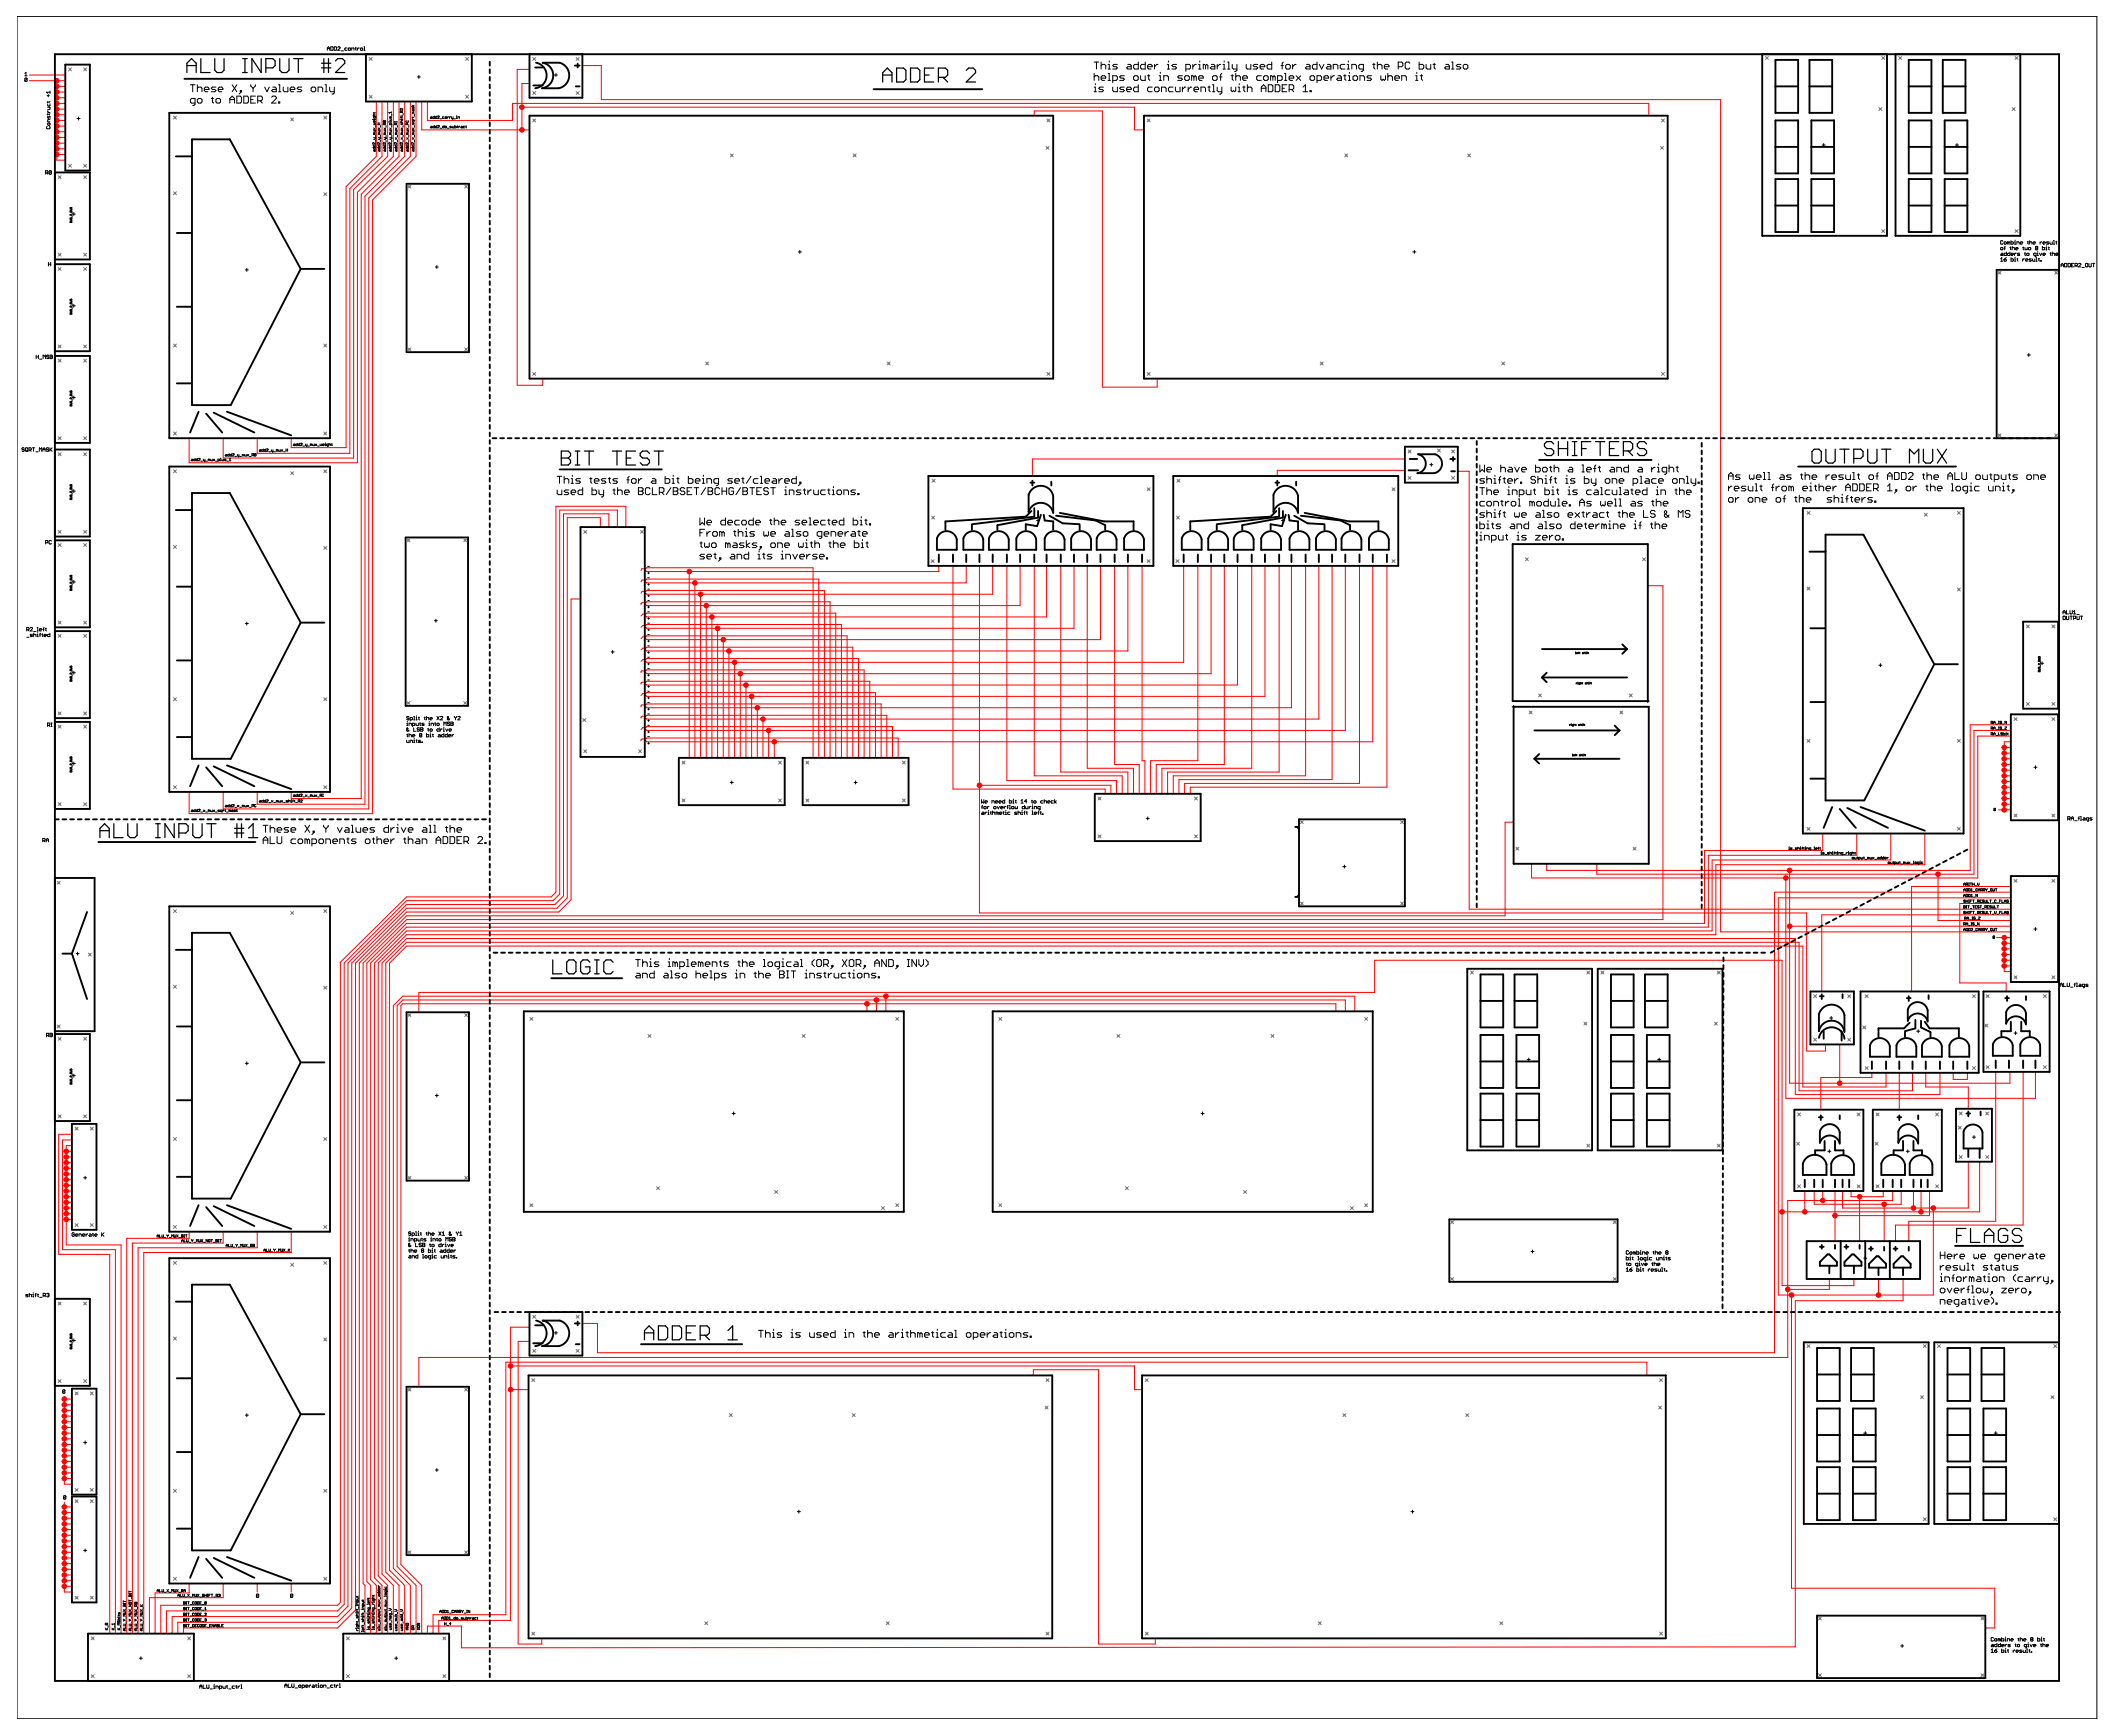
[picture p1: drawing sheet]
<svg xmlns="http://www.w3.org/2000/svg" width="1420mm" height="1165mm" viewBox="0 0 1420 1165" stroke-linecap="round" stroke-linejoin="round" font-family="sans-serif">
<g fill="#f00" stroke="#f00" stroke-width=".67">
<path d="M462 383a1.5 1.5 0 0 1 2 0 1.5 1.5 0 0 1-1 2 1.5 1.5 0 0 1-2-1h2h-2z" fill-rule="evenodd"/>
<path d="M466 390a1.5 1.5 0 0 1 2 1 1.5 1.5 0 0 1-1 2 1.5 1.5 0 0 1-2-2h2h-2z" fill-rule="evenodd"/>
<path d="M470 398a1.5 1.5 0 0 1 2 0 1.5 1.5 0 0 1-1 2 1.5 1.5 0 0 1-2-1h2h-2z" fill-rule="evenodd"/>
<path d="M473 405a1.6 1.6 0 0 1 3 1 1.5 1.5 0 0 1-1 2 1.5 1.5 0 0 1-2-1h2h-2z" fill-rule="evenodd"/>
<path d="M477 413a1.6 1.6 0 0 1 3 1 1.5 1.5 0 0 1-1 2 1.5 1.5 0 0 1-2-2h1h-1z" fill-rule="evenodd"/>
<path d="M481 421a1.5 1.5 0 0 1 2 0 1.5 1.5 0 0 1-1 2 1.5 1.5 0 0 1-2-1h2h-2z" fill-rule="evenodd"/>
<path d="M485 428a1.5 1.5 0 0 1 2 1 1.5 1.5 0 0 1-1 2 1.5 1.5 0 0 1-2-2l2 1-2-1z" fill-rule="evenodd"/>
<path d="M489 436a1.5 1.5 0 0 1 2 0 1.6 1.6 0 0 1-1 3 1.5 1.5 0 0 1-2-2h2h-2z" fill-rule="evenodd"/>
<path d="M492 444a1.5 1.5 0 0 1 3 0 1.5 1.5 0 0 1-1 2 1.5 1.5 0 0 1-2-1h2h-2z" fill-rule="evenodd"/>
<path d="M496 451a1.6 1.6 0 0 1 3 1 1.5 1.5 0 0 1-1 2 1.5 1.5 0 0 1-2-2h1h-1z" fill-rule="evenodd"/>
<path d="M500 459a1.5 1.5 0 0 1 2 0 1.5 1.5 0 0 1-1 2 1.5 1.5 0 0 1-1-1h1h-1z" fill-rule="evenodd"/>
<path d="M504 466a1.5 1.5 0 0 1 2 1 1.5 1.5 0 0 1-1 2 1.5 1.5 0 0 1-2-1h2h-2z" fill-rule="evenodd"/>
<path d="M508 474a1.5 1.5 0 0 1 2 1 1.5 1.5 0 0 1-1 2 1.5 1.5 0 0 1-2-2h2h-2z" fill-rule="evenodd"/>
<path d="M512 482a1.5 1.5 0 0 1 2 0 1.5 1.5 0 0 1-1 2 1.5 1.5 0 0 1-2-1h2h-2z" fill-rule="evenodd"/>
<path d="M515 489a1.6 1.6 0 0 1 3 1 1.5 1.5 0 0 1-1 2 1.5 1.5 0 0 1-2-2l2 1-2-1z" fill-rule="evenodd"/>
<path d="M519 497a1.5 1.5 0 0 1 2 0 1.6 1.6 0 0 1-1 3 1.5 1.5 0 0 1-1-2h1h-1z" fill-rule="evenodd"/>
<path d="M594 668a1.5 1.5 0 0 1 2 0 1.5 1.5 0 0 1-1 2 1.5 1.5 0 0 1-2-1h2h-2z" fill-rule="evenodd"/>
<path d="M588 670a1.5 1.5 0 0 1 2 1 1.5 1.5 0 0 1-1 2 1.5 1.5 0 0 1-2-2h2h-2z" fill-rule="evenodd"/>
<path d="M581 673a1.5 1.5 0 0 1 3 0 1.5 1.5 0 0 1-1 2 1.5 1.5 0 0 1-2-1h2h-2z" fill-rule="evenodd"/>
<path d="M342 932a1.5 1.5 0 0 1 2 0 1.5 1.5 0 0 1-1 2 1.5 1.5 0 0 1-2-1h2h-2z" fill-rule="evenodd"/>
<path d="M1265 807a1.5 1.5 0 0 1 2 1 1.5 1.5 0 0 1-1 2 1.5 1.5 0 0 1-2-1h2h-2z" fill-rule="evenodd"/>
<path d="M1289 812a1.6 1.6 0 0 1 3 1 1.5 1.5 0 0 1-1 2 1.5 1.5 0 0 1-2-1h2h-2z" fill-rule="evenodd"/>
<path d="M1235 726a1.5 1.5 0 0 1 2 1 1.5 1.5 0 0 1-1 2 1.5 1.5 0 0 1-2-2h2h-2z" fill-rule="evenodd"/>
<path d="M1298 810a1.5 1.5 0 0 1 2 0 1.6 1.6 0 0 1-1 3 1.5 1.5 0 0 1-2-2h2h-2z" fill-rule="evenodd"/>
<path d="M1223 805a1.5 1.5 0 0 1 3 0 1.5 1.5 0 0 1-1 2 1.5 1.5 0 0 1-2-1h2h-2z" fill-rule="evenodd"/>
<path d="M1232 815a1.5 1.5 0 0 1 2 0 1.6 1.6 0 0 1-1 3 1.5 1.5 0 0 1-2-2h2h-2z" fill-rule="evenodd"/>
<path d="M1284 810a1.5 1.5 0 0 1 3 0 1.6 1.6 0 0 1-1 3 1.5 1.5 0 0 1-2-2h1h-1z" fill-rule="evenodd"/>
<path d="M1248 802a1.5 1.5 0 0 1 2 1 1.5 1.5 0 0 1-1 2 1.5 1.5 0 0 1-1-2l1 1-1-1z" fill-rule="evenodd"/>
<path d="M1201 583a1.5 1.5 0 0 1 2 1 1.5 1.5 0 0 1-1 2 1.5 1.5 0 0 1-1-2h1h-1z" fill-rule="evenodd"/>
<path d="M1202 868a1.6 1.6 0 0 1 3 1 1.5 1.5 0 0 1-1 2 1.5 1.5 0 0 1-2-2l2 1-2-1z" fill-rule="evenodd"/>
<path d="M1211 812a1.6 1.6 0 0 1 3 1 1.5 1.5 0 0 1-1 2 1.5 1.5 0 0 1-2-1h1h-1z" fill-rule="evenodd"/>
<path d="M1200 864a1.5 1.5 0 0 1 2 1 1.5 1.5 0 0 1-1 2 1.5 1.5 0 0 1-2-1h2h-2z" fill-rule="evenodd"/>
<path d="M1261 868a1.5 1.5 0 0 1 2 1 1.5 1.5 0 0 1-1 2 1.5 1.5 0 0 1-2-2l2 1-2-1z" fill-rule="evenodd"/>
<path d="M349 86a1.5 1.5 0 0 1 3 0 1.6 1.6 0 0 1-1 3 1.5 1.5 0 0 1-2-2h2h-2z" fill-rule="evenodd"/>
<path d="M1201 621a1.5 1.5 0 0 1 2 0 1.5 1.5 0 0 1-1 2 1.5 1.5 0 0 1-1-1h1h-1z" fill-rule="evenodd"/>
<path d="M1196 812a1.5 1.5 0 0 1 2 1 1.5 1.5 0 0 1-1 2 1.5 1.5 0 0 1-2-1h2h-2z" fill-rule="evenodd"/>
<path d="M657 526a1.5 1.5 0 0 1 2 1 1.5 1.5 0 0 1-1 2 1.5 1.5 0 0 1-2-2h2h-2z" fill-rule="evenodd"/>
<path d="M1199 588a1.5 1.5 0 0 1 2 1 1.5 1.5 0 0 1-1 2 1.5 1.5 0 0 1-2-2l2 1-2-1z" fill-rule="evenodd"/>
<path d="M1301 586a1.5 1.5 0 0 1 2 0 1.5 1.5 0 0 1-1 2 1.5 1.5 0 0 1-2-1h2h-2z" fill-rule="evenodd"/>
<path d="M349 71a1.5 1.5 0 0 1 3 0 1.5 1.5 0 0 1-1 2 1.5 1.5 0 0 1-2-1h2h-2z" fill-rule="evenodd"/>
<path d="M342 916a1.5 1.5 0 0 1 2 0 1.6 1.6 0 0 1-1 3 1.5 1.5 0 0 1-2-2h2h-2z" fill-rule="evenodd"/>
<path d="M37 53a1.5 1.5 0 0 1 2 0 1.5 1.5 0 0 1 0 3 1.5 1.5 0 0 1-2-2h1h-1z" fill-rule="evenodd"/>
<path d="M37 57a1.5 1.5 0 0 1 2 0 1.5 1.5 0 0 1 0 2 1.5 1.5 0 0 1-2-1h1h-1z" fill-rule="evenodd"/>
<path d="M37 61a1.5 1.5 0 0 1 2 0 1.5 1.5 0 0 1 0 2 1.5 1.5 0 0 1-2-1h1h-1z" fill-rule="evenodd"/>
<path d="M37 65a1.5 1.5 0 0 1 2 0 1.5 1.5 0 0 1 0 2 1.5 1.5 0 0 1-2-1h1h-1z" fill-rule="evenodd"/>
<path d="M37 69a1.5 1.5 0 0 1 2-1 1.5 1.5 0 0 1 0 3 1.5 1.5 0 0 1-2-2h1h-1z" fill-rule="evenodd"/>
<path d="M37 72a1.5 1.5 0 0 1 2 0 1.5 1.5 0 0 1 0 3 1.5 1.5 0 0 1-2-2h1h-1z" fill-rule="evenodd"/>
<path d="M37 76a1.5 1.5 0 0 1 2 0 1.5 1.5 0 0 1 0 2 1.5 1.5 0 0 1-2-1h1h-1z" fill-rule="evenodd"/>
<path d="M37 80a1.5 1.5 0 0 1 2 0 1.5 1.5 0 0 1 0 2 1.5 1.5 0 0 1-2-1h1h-1z" fill-rule="evenodd"/>
<path d="M37 84a1.5 1.5 0 0 1 2 0 1.5 1.5 0 0 1 0 2 1.5 1.5 0 0 1-2-1h1h-1z" fill-rule="evenodd"/>
<path d="M37 88a1.5 1.5 0 0 1 2 0 1.5 1.5 0 0 1 0 2 1.5 1.5 0 0 1-2-2l1 1-1-1z" fill-rule="evenodd"/>
<path d="M37 91a1.5 1.5 0 0 1 2 0 1.5 1.5 0 0 1 0 3 1.5 1.5 0 0 1-2-2h1h-1z" fill-rule="evenodd"/>
<path d="M37 95a1.5 1.5 0 0 1 2 0 1.5 1.5 0 0 1 0 3 1.5 1.5 0 0 1-2-2h1h-1z" fill-rule="evenodd"/>
<path d="M37 99a1.5 1.5 0 0 1 2 0 1.5 1.5 0 0 1 0 2 1.5 1.5 0 0 1-2-1h1h-1z" fill-rule="evenodd"/>
<path d="M37 103a1.5 1.5 0 0 1 2 0 1.5 1.5 0 0 1 0 2 1.5 1.5 0 0 1-2-1h1h-1z" fill-rule="evenodd"/>
<path d="M44 772a1.5 1.5 0 0 1 2 0 1.5 1.5 0 0 1-1 2 1.5 1.5 0 0 1-2-1h2h-2z" fill-rule="evenodd"/>
<path d="M44 776a1.5 1.5 0 0 1 2 0 1.5 1.5 0 0 1-1 2 1.5 1.5 0 0 1-2-1h2h-2z" fill-rule="evenodd"/>
<path d="M44 779a1.5 1.5 0 0 1 2 1 1.5 1.5 0 0 1-1 2 1.5 1.5 0 0 1-2-1h2h-2z" fill-rule="evenodd"/>
<path d="M44 783a1.5 1.5 0 0 1 2 1 1.5 1.5 0 0 1-1 2 1.5 1.5 0 0 1-2-2l2 1-2-1z" fill-rule="evenodd"/>
<path d="M44 787a1.5 1.5 0 0 1 2 1 1.5 1.5 0 0 1-1 2 1.5 1.5 0 0 1-2-2h2h-2z" fill-rule="evenodd"/>
<path d="M44 791a1.5 1.5 0 0 1 2 0 1.6 1.6 0 0 1-1 3 1.5 1.5 0 0 1-2-2h2h-2z" fill-rule="evenodd"/>
<path d="M44 795a1.5 1.5 0 0 1 2 0 1.5 1.5 0 0 1-1 2 1.5 1.5 0 0 1-2-1h2h-2z" fill-rule="evenodd"/>
<path d="M44 798a1.5 1.5 0 0 1 2 1 1.5 1.5 0 0 1-1 2 1.5 1.5 0 0 1-2-1h2h-2z" fill-rule="evenodd"/>
<path d="M44 802a1.5 1.5 0 0 1 2 1 1.5 1.5 0 0 1-1 2 1.5 1.5 0 0 1-2-2l2 1-2-1z" fill-rule="evenodd"/>
<path d="M44 806a1.5 1.5 0 0 1 2 1 1.5 1.5 0 0 1-1 2 1.5 1.5 0 0 1-2-2h2h-2z" fill-rule="evenodd"/>
<path d="M44 810a1.5 1.5 0 0 1 2 0 1.6 1.6 0 0 1-1 3 1.5 1.5 0 0 1-2-2h2h-2z" fill-rule="evenodd"/>
<path d="M44 814a1.5 1.5 0 0 1 2 0 1.5 1.5 0 0 1-1 2 1.5 1.5 0 0 1-2-1h2h-2z" fill-rule="evenodd"/>
<path d="M44 817a1.5 1.5 0 0 1 2 1 1.5 1.5 0 0 1-1 2 1.5 1.5 0 0 1-2-1h2h-2z" fill-rule="evenodd"/>
<path d="M42 938a1.6 1.6 0 0 1 3 1 1.5 1.5 0 0 1-1 2 1.5 1.5 0 0 1-2-2h1h-1z" fill-rule="evenodd"/>
<path d="M42 942a1.5 1.5 0 0 1 3 0 1.6 1.6 0 0 1-1 3 1.5 1.5 0 0 1-2-2h1h-1z" fill-rule="evenodd"/>
<path d="M42 946a1.5 1.5 0 0 1 3 0 1.5 1.5 0 0 1-1 2 1.5 1.5 0 0 1-2-1h1h-1z" fill-rule="evenodd"/>
<path d="M42 950a1.5 1.5 0 0 1 3 0 1.5 1.5 0 0 1-1 2 1.5 1.5 0 0 1-2-1h1h-1z" fill-rule="evenodd"/>
<path d="M42 953a1.6 1.6 0 0 1 3 1 1.5 1.5 0 0 1-1 2 1.5 1.5 0 0 1-2-1h1h-1z" fill-rule="evenodd"/>
<path d="M42 957a1.6 1.6 0 0 1 3 1 1.5 1.5 0 0 1-1 2 1.5 1.5 0 0 1-2-2l1 1-1-1z" fill-rule="evenodd"/>
<path d="M42 961a1.6 1.6 0 0 1 3 1 1.5 1.5 0 0 1-1 2 1.5 1.5 0 0 1-2-2h1h-1z" fill-rule="evenodd"/>
<path d="M42 965a1.5 1.5 0 0 1 3 0 1.6 1.6 0 0 1-1 3 1.5 1.5 0 0 1-2-2h1h-1z" fill-rule="evenodd"/>
<path d="M42 969a1.5 1.5 0 0 1 3 0 1.5 1.5 0 0 1-1 2 1.5 1.5 0 0 1-2-1h1h-1z" fill-rule="evenodd"/>
<path d="M42 972a1.6 1.6 0 0 1 3 1 1.5 1.5 0 0 1-1 2 1.5 1.5 0 0 1-2-1h1h-1z" fill-rule="evenodd"/>
<path d="M42 976a1.6 1.6 0 0 1 3 1 1.5 1.5 0 0 1-1 2 1.5 1.5 0 0 1-2-2l1 1-1-1z" fill-rule="evenodd"/>
<path d="M42 980a1.6 1.6 0 0 1 3 1 1.5 1.5 0 0 1-1 2 1.5 1.5 0 0 1-2-2h1h-1z" fill-rule="evenodd"/>
<path d="M42 984a1.5 1.5 0 0 1 3 0 1.6 1.6 0 0 1-1 3 1.5 1.5 0 0 1-2-2h1h-1z" fill-rule="evenodd"/>
<path d="M42 988a1.5 1.5 0 0 1 3 0 1.5 1.5 0 0 1-1 2 1.5 1.5 0 0 1-2-1h1h-1z" fill-rule="evenodd"/>
<path d="M42 991a1.6 1.6 0 0 1 3 1 1.5 1.5 0 0 1-1 2 1.5 1.5 0 0 1-2-1h1h-1z" fill-rule="evenodd"/>
<path d="M42 1011a1.5 1.5 0 0 1 3 0 1.5 1.5 0 0 1-1 2 1.5 1.5 0 0 1-2-1h1h-1z" fill-rule="evenodd"/>
<path d="M42 1014a1.6 1.6 0 0 1 3 1 1.5 1.5 0 0 1-1 2 1.5 1.5 0 0 1-2-1h1h-1z" fill-rule="evenodd"/>
<path d="M42 1018a1.6 1.6 0 0 1 3 1 1.5 1.5 0 0 1-1 2 1.5 1.5 0 0 1-2-2h1h-1z" fill-rule="evenodd"/>
<path d="M42 1022a1.5 1.5 0 0 1 3 0 1.6 1.6 0 0 1-1 3 1.5 1.5 0 0 1-2-2h1h-1z" fill-rule="evenodd"/>
<path d="M42 1026a1.5 1.5 0 0 1 3 0 1.5 1.5 0 0 1-1 2 1.5 1.5 0 0 1-2-1h1h-1z" fill-rule="evenodd"/>
<path d="M42 1030a1.5 1.5 0 0 1 3 0 1.5 1.5 0 0 1-1 2 1.5 1.5 0 0 1-2-1h1h-1z" fill-rule="evenodd"/>
<path d="M42 1033a1.6 1.6 0 0 1 3 1 1.5 1.5 0 0 1-1 2 1.5 1.5 0 0 1-2-1h1h-1z" fill-rule="evenodd"/>
<path d="M42 1037a1.6 1.6 0 0 1 3 1 1.5 1.5 0 0 1-1 2 1.5 1.5 0 0 1-2-2l1 1-1-1z" fill-rule="evenodd"/>
<path d="M42 1041a1.6 1.6 0 0 1 3 1 1.5 1.5 0 0 1-1 2 1.5 1.5 0 0 1-2-2h1h-1z" fill-rule="evenodd"/>
<path d="M42 1045a1.5 1.5 0 0 1 3 0 1.6 1.6 0 0 1-1 3 1.5 1.5 0 0 1-2-2h1h-1z" fill-rule="evenodd"/>
<path d="M42 1049a1.5 1.5 0 0 1 3 0 1.5 1.5 0 0 1-1 2 1.5 1.5 0 0 1-2-1h1h-1z" fill-rule="evenodd"/>
<path d="M42 1052a1.6 1.6 0 0 1 3 1 1.5 1.5 0 0 1-1 2 1.5 1.5 0 0 1-2-1h1h-1z" fill-rule="evenodd"/>
<path d="M42 1056a1.6 1.6 0 0 1 3 1 1.5 1.5 0 0 1-1 2 1.5 1.5 0 0 1-2-2l1 1-1-1z" fill-rule="evenodd"/>
<path d="M42 1060a1.6 1.6 0 0 1 3 1 1.5 1.5 0 0 1-1 2 1.5 1.5 0 0 1-2-2h1h-1z" fill-rule="evenodd"/>
<path d="M42 1064a1.5 1.5 0 0 1 3 0 1.6 1.6 0 0 1-1 3 1.5 1.5 0 0 1-2-2h1h-1z" fill-rule="evenodd"/>
<path d="M1345 628a1.6 1.6 0 0 1 3 1 1.5 1.5 0 0 1-1 2 1.5 1.5 0 0 1-2-2l1 1-1-1z" fill-rule="evenodd"/>
<path d="M1345 632a1.6 1.6 0 0 1 3 1 1.5 1.5 0 0 1-1 2 1.5 1.5 0 0 1-2-2h1h-1z" fill-rule="evenodd"/>
<path d="M1345 636a1.5 1.5 0 0 1 3 0 1.6 1.6 0 0 1-1 3 1.5 1.5 0 0 1-2-2h1h-1z" fill-rule="evenodd"/>
<path d="M1345 640a1.5 1.5 0 0 1 3 0 1.5 1.5 0 0 1-1 2 1.5 1.5 0 0 1-2-1h1h-1z" fill-rule="evenodd"/>
<path d="M1345 644a1.5 1.5 0 0 1 3 0 1.5 1.5 0 0 1-1 2 1.5 1.5 0 0 1-2-1h1h-1z" fill-rule="evenodd"/>
<path d="M1345 647a1.6 1.6 0 0 1 3 1 1.5 1.5 0 0 1-1 2 1.5 1.5 0 0 1-2-1h1h-1z" fill-rule="evenodd"/>
<path d="M1345 501a1.5 1.5 0 0 1 3 0 1.5 1.5 0 0 1-1 2 1.5 1.5 0 0 1-2-1h1h-1z" fill-rule="evenodd"/>
<path d="M1345 504a1.6 1.6 0 0 1 3 1 1.5 1.5 0 0 1-1 2 1.5 1.5 0 0 1-2-1h1h-1z" fill-rule="evenodd"/>
<path d="M1345 508a1.6 1.6 0 0 1 3 1 1.5 1.5 0 0 1-1 2 1.5 1.5 0 0 1-2-2l1 1-1-1z" fill-rule="evenodd"/>
<path d="M1345 512a1.6 1.6 0 0 1 3 1 1.5 1.5 0 0 1-1 2 1.5 1.5 0 0 1-2-2h1h-1z" fill-rule="evenodd"/>
<path d="M1345 516a1.5 1.5 0 0 1 3 0 1.6 1.6 0 0 1-1 3 1.5 1.5 0 0 1-2-2h1h-1z" fill-rule="evenodd"/>
<path d="M1345 520a1.5 1.5 0 0 1 3 0 1.5 1.5 0 0 1-1 2 1.5 1.5 0 0 1-2-1h1h-1z" fill-rule="evenodd"/>
<path d="M1345 524a1.5 1.5 0 0 1 3 0 1.5 1.5 0 0 1-1 2 1.5 1.5 0 0 1-2-1h1h-1z" fill-rule="evenodd"/>
<path d="M1345 527a1.6 1.6 0 0 1 3 1 1.5 1.5 0 0 1-1 2 1.5 1.5 0 0 1-2-1h1h-1z" fill-rule="evenodd"/>
<path d="M1345 531a1.6 1.6 0 0 1 3 1 1.5 1.5 0 0 1-1 2 1.5 1.5 0 0 1-2-2h1h-1z" fill-rule="evenodd"/>
<path d="M1345 535a1.5 1.5 0 0 1 3 0 1.6 1.6 0 0 1-1 3 1.5 1.5 0 0 1-2-2h1h-1z" fill-rule="evenodd"/>
<path d="M1345 539a1.5 1.5 0 0 1 3 0 1.5 1.5 0 0 1-1 2 1.5 1.5 0 0 1-2-1h1h-1z" fill-rule="evenodd"/>
<path d="M1345 543a1.5 1.5 0 0 1 3 0 1.5 1.5 0 0 1-1 2 1.5 1.5 0 0 1-2-1h1h-1z" fill-rule="evenodd"/>
</g>
<g fill="none" stroke="#f00" stroke-width=".67">
<path d="M20 50h24M20 54h24M38 54v54h6M38 58h6M356 56h-5v31M356 47h-9v212h18v-5M391 44h13v23h752v559h195M38 62h6M38 66h6M38 69h6M38 73h6M38 77h6"/>
<path d="M253 68v37l-21 20v176h-36v-7M257 68v37l-22 22v177h-62v-10M260 68v37l-22 22v181h-88v-14M264 68v37l-24 24v182h-113v-17M268 68v37l-25 25v406h-47v-4M272 68v37l-27 27v408h-72v-8M276 68v37l-28 28v410h-98v-11M279 68v37l-29 29v412h-123v-14M283 68v19h73M287 68v13h57v-12h763v9M351 72h411v15h6M695 78v-3h45v185h37v-6"/>
<path d="M38 81h6M38 85h6M38 88h6M38 92h6M38 96h6M38 100h6M38 104h6M944 308h-251v12M944 316h-86v4M979 316h8v294h364M403 354v-6h-22v255l-7 7h-101l-37 37v433l-9 9h-108v8M409 354v-9h-31v257l-5 5h-100l-39 40v431l-7 7h-111v12"/>
<path d="M415 354v-12h-39v258l-5 5h-98l-42 42v430l-4 5h-115v15M420 354v-14h-47v259l-3 3h-97l-44 44v430l-2 2h-119v19M631 380v4h-197l-1-1M640 380v150h102v3M649 380v11h-215h-1M658 380v233h555v93h13v-5M667 380v19h-233l-1-1M676 380v144h74v9M685 380v27h-251l-1-1M695 380v141h59v12M703 380v34h-269h-1M712 380v138h46v15"/>
<path d="M721 380v42h-287l-1-1M730 380v136h31v17M739 380v49h-305h-1M749 380v133h16v20M758 380v57h-324l-1-1M767 380v131h2v22M795 380v65h-361l-1-1M805 380v131h-32v22M813 380v72h-379h-1M822 380v133h-45v20M831 380v80h-397l-1-1M841 380v136h-61v17"/>
<path d="M850 380v88h-416l-1-1M859 380v138h-75v15M867 380v95h-433h-1M877 380v141h-89v12M886 380v103h-452l-1-1M895 380v143h-103v10M904 380v110h-470h-1M913 380v146h-117v7M922 380v118h-488l-1-1M932 380v149h-133v4M431 398v-1h3v-1h120v113M431 391v-2h3h116v120"/>
<path d="M431 383v-1h3v-1h112v128M463 384v125M467 391v118M471 399v110M1107 393h10v224h-844l-29 30v416l1 1v33M390 402h-6v202l-9 8h-102l-34 35v434l-12 12h-104v4M431 406v-1h3v-1h124v105M431 414l1-2h2h127v97M474 407v102M478 414v95M431 436l1-1h2h139v74M431 429l1-1h2v-1h135v82"/>
<path d="M431 421l1-1h2v-1h131v90M482 422v87M486 429v80M490 437v72M431 452v-2h3h146v59M431 459v-1h3v-1h150v52M431 444l1-1h2v-1h143v67M493 445v64M497 452v57M501 460v49M431 475v-2h3h158v36M431 467l1-1h2v-1h154v44"/>
<path d="M505 468v41M509 475v34M431 482v-1h3v-1h162v29M431 497v-1h3v-1h169v14M431 490l1-1h2v-1h165v21M512 483v26M516 490v19M520 498v11M1351 498h-5v46M1351 490h-25v97h-253v-7M1351 494h-23v95h-299v-9M1351 487h-28v97h-284v-4"/>
<path d="M1346 513h5M1346 517h5M1346 509h5M1346 506h5M1346 502h5M658 527h88v6M1346 521h5M1346 529h5M1346 540h5M1346 536h5M1346 532h5M1346 525h5"/>
<path d="M1017 552h-6v63h-738l-32 32v450M1224 560v11h-79v49h-872l-27 27v415l3 2v33M1247 560v14h-100v48h-874l-24 25v414l4 3v33M1270 560v17h-120v48h-877l-21 22v412l5 5v33M1293 560v21h-140v47h-880l-19 19v411l6 6v33M1342 544h9M1200 589v148h167v-17M1202 584v143h148v-7M1302 587v31h49M1351 599h-159v309h-791v-19h-10M1351 595h-67v71M1351 603h-157v266h105v-58"/>
<path d="M1351 607h-35v53h31v6M1351 614h-127v52M1202 622h149M1341 629h10M1346 629v23h5M1346 633h5M1346 637h5M1346 645h5M1346 641h5M1346 649h5M281 680v-14h642v-21h274v218h48v-4M582 674v5"/>
<path d="M589 671v8M595 669v10M897 679v-5h-626l-2 1v375l14 14v33M904 679v-8h-633l-4 4v377l12 12v33M910 679v-10h-639l-7 6v378l12 11v33M1236 701v26M1340 720v100h-58v13M1359 720v103h-86v10M1257 720v3h-34v22M1267 720v10h-56v-95h-938l-11 12v407l10 10v33M1276 720v25M1285 720v12h-77v-99h-935l-14 14v409l9 8v33"/>
<path d="M1293 720v10h29v14M1303 720v15h-97v-105h-933l-16 17v410l7 7v33M1312 720v5h9v-5M44 773h4M44 777h4M48 762h-9v80h35v255M48 765h-6v74h36v258M48 769h-4v67h37v261M1322 780v31h-84v-11M1330 780v34h-133M44 800h4M44 796h4"/>
<path d="M44 792h4M44 788h4M44 784h4M44 781h4M1212 800v14M1219 800v9h58v-9M1224 800v6M1233 800v33M1243 800v3h22v-3M1271 800v6h-70v105h-920v20M1285 800v11M1290 800v14"/>
<path d="M1296 800v16h-63M44 811h4M44 803h4M44 819h4M44 815h4M44 807h4M1249 803v30M1266 809v24M127 827v4h-42v266M150 827v8h-61v262M173 827v11h-80v259M196 827v14h-99v256"/>
<path d="M1229 859v7h-28M1262 859v10M1278 859v14h-72v233h-896v-14h-23v5M1203 869v197h137v27h-7M356 891h-13v197h-48v9M343 917h419v16h5M356 901h-8v203h16v-4M43 937v59h5M43 939h5M343 933h12M694 923v-3h44v184h38v-4M1106 923v-8h-766v169h-49v13"/>
<path d="M43 943h5M43 947h5M43 955h5M43 951h5M43 958h5M43 962h5M43 966h5M43 970h5M43 974h5M43 977h5M43 981h5M43 985h5"/>
<path d="M43 989h5M43 993h5M43 1012h5M43 1009v60h5M43 1016h5M43 1019h5M43 1038h5M43 1035h5M43 1031h5M43 1027h5M43 1023h5M43 1057h5"/>
<path d="M43 1054h5M43 1050h5M43 1046h5M43 1042h5M43 1065h5M43 1061h5M127 1063v7h-23v27M150 1063v10h-50v24M173 1063v6M196 1063v6"/>
</g>
<g fill="none" stroke="#000" stroke-width="1.3">
<path d="M37 36h1346v1093h-1346zM246 36v32h71v-32M356 36v30h35v-30M1184 36v122h83v-122M1273 36v122h84v-122M44 43h16v72h-16zM124 53h109M329 41v3M329 47v2M329 52v2M329 57v2M358 57h7"/>
<path d="M359 45h6M360 42a9 9 0 0 1 7 9 9 9 0 0 1-8 8M364 59a9 9 0 0 0 8-8 9 9 0 0 0-7-9h11a9 9 0 0 1 6 9 9 9 0 0 1-7 8h-10M386 44h3M387 58h2M388 43v2M587 60h73M1193 40h15v36h-15zM1193 58h15M1215 40h16v36h-16zM1215 58h16M1282 40h15v36h-15z"/>
<path d="M1282 58h15M1305 40h15v36h-15zM1305 58h15M114 76h108v218h-108zM329 62v2M329 67v2M329 72v3M329 77v3M356 78h351v176h-351zM768 78h352v176h-352zM129 94h25l48 87-47 91h-26zM329 82v3"/>
<path d="M329 87v3M329 92v3M329 97v3M1193 81h15v35h-15zM1193 99h15M1217 81h15v35h-15zM1217 99h15M1282 81h15v35h-15zM1282 99h15M1306 81h15v35h-15zM1306 99h15M37 116h23v58h-23"/>
<path d="M118 105h11M329 102v3M329 108v2M329 113v2M329 118v2M273 123h42v113h-42zM329 123v2M329 128v2M329 133v2M329 138v3M1193 120h15v36h-15zM1193 138h15"/>
<path d="M1217 120h15v36h-15zM1217 138h15M1282 120h15v36h-15zM1282 138h15M1306 120h15v36h-15zM1306 138h15M119 156h9M329 143v3M329 148v3M329 153v3M329 158v3M37 177h23v59h-23"/>
<path d="M329 163v3M329 168v3M329 174v2M329 179v2M203 181h15M329 184v2M329 189v2M329 194v2M329 199v3M1383 181h-42v113M119 206h9M329 204v3"/>
<path d="M329 209v3M329 214v3M329 219v3M37 239h23v58h-23M329 224v3M329 229v3M329 235v2M329 240v2M119 257h9M329 245v2M329 250v2M329 255v2"/>
<path d="M329 260v2M133 276l-5 14M138 278l11 12M144 277l27 13M152 276l44 16M329 265v3M329 270v3M329 275v3M329 280v3M329 285v3M329 290v3M329 295v3"/>
<path d="M331 294h2M336 294h3M341 294h3M346 294h3M351 294h3M356 294h3M361 294h3M367 294h2M372 294h2M377 294h2M382 294h2M387 294h2"/>
<path d="M392 294h3M397 294h3M402 294h3M407 294h3M412 294h3M417 294h3M423 294h2M428 294h2M433 294h2M438 294h2M443 294h2M448 294h3"/>
<path d="M453 294h3M458 294h3M463 294h3M468 294h3M473 294h3M479 294h2M484 294h2M489 294h2M494 294h2M499 294h2M504 294h3M509 294h3"/>
<path d="M514 294h3M519 294h3M524 294h3M529 294h3M535 294h2M540 294h2M545 294h2M550 294h2M555 294h2M560 294h3M565 294h3M570 294h3"/>
<path d="M575 294h3M580 294h3M585 294h3M591 294h2M596 294h2M601 294h2M606 294h2M611 294h2M616 294h3M621 294h3M626 294h3M631 294h3"/>
<path d="M636 294h3M641 294h3M647 294h2M652 294h2M657 294h2M662 294h2M667 294h3M672 294h3M677 294h3M682 294h3M687 294h3M692 294h3"/>
<path d="M698 294h2M703 294h2M708 294h2M713 294h2M718 294h2M723 294h3M728 294h3M733 294h3M738 294h3M743 294h3M748 294h3M754 294h2"/>
<path d="M759 294h2M764 294h2M769 294h2M774 294h2M779 294h3M784 294h3M789 294h3M794 294h3M799 294h3M804 294h3M810 294h2M815 294h2"/>
<path d="M820 294h2M825 294h2M830 294h2M835 294h3M840 294h3M845 294h3M850 294h3M855 294h3M860 294h3M866 294h2M871 294h2M876 294h2"/>
<path d="M881 294h2M886 294h2M891 294h3M896 294h3M901 294h3M906 294h3M911 294h3M916 294h3M922 294h2M927 294h2M932 294h2M937 294h2"/>
<path d="M942 294h2M944 300h35v24h-35zM947 294h3M952 294h3M957 294h3M962 294h3M967 294h3M972 294h3M978 294h2M983 294h2M988 294h2M992 296v3"/>
<path d="M993 294h2M998 294h3M1003 294h3M1008 294h3M1013 294h3M1018 294h3M1023 294h3M1028 294h3M1034 294h2M1039 294h2M1044 294h2M1049 294h2"/>
<path d="M1054 294h3M1059 294h3M1064 294h3M1069 294h3M1074 294h3M1079 294h3M1085 294h2M1090 294h2M1095 294h2M1100 294h2M1105 294h2M1110 294h3"/>
<path d="M1115 294h3M1120 294h3M1125 294h3M1130 294h3M1135 294h3M1141 294h2M1143 297v3M1146 294h2M1151 294h2M1156 294h2M1161 294h2M1166 294h3"/>
<path d="M1171 294h3M1176 294h3M1181 294h3M1186 294h3M1191 294h3M1197 294h2M1202 294h2M1207 294h2M1212 294h2M1217 294h2M1222 294h3M1227 294h3"/>
<path d="M1232 294h3M1237 294h3M1242 294h3M1247 294h3M1253 294h2M1258 294h2M1263 294h2M1268 294h2M1273 294h2M1278 294h3M1283 294h3M1288 294h3"/>
<path d="M1293 294h3M1298 294h3M1303 294h3M1309 294h2M1314 294h2M1319 294h2M1324 294h2M1329 294h2M1334 294h3M1339 294h44M37 302h23v58h-23M114 313h108v219h-108z"/>
<path d="M329 301v2M329 306v2M329 311v2M329 316v2M376 315h69M624 320h151v60h-151zM788 320h151v60h-151zM946 316h7M947 308h5M952 318a6 6 0 0 0 6-6 6 6 0 0 0-5-7h11a7 7 0 0 1 5 7 7 7 0 0 1-6 6h-10M974 308h3M975 316h2"/>
<path d="M976 307v2M992 301v3M992 306v3M992 311v3M992 316v3M1034 309h75M1143 302v3M1143 308v2M1143 313v2M1143 318v2M1208 313h106M129 331h25l48 87-47 91h-26z"/>
<path d="M329 321v2M329 326v2M329 331v3M329 336v3M692 324h3M693 329a9 9 0 0 1 14 4v11a9 9 0 0 0-8-6 9 9 0 0 0-8 6v-12zM693 323v3M706 323v3M857 324h2M857 329a9 9 0 0 1 15 4v11a9 9 0 0 0-8-6 9 9 0 0 0-9 6v-12zM858 323v3M871 323v3"/>
<path d="M992 322v2M992 327v2M992 332v2M992 337v2M1143 323v2M1143 328v2M1143 333v2M1143 338v3M118 342h11M329 341v3M329 346v3M329 351v3"/>
<path d="M329 356v3M390 354h43v154h-43zM631 358a7 7 0 0 1 12 4v7h-14v-7zM635 353v3M649 358a7 7 0 0 1 11 4v7h-13v-7zM653 353v3M666 358a7 7 0 0 1 12 4v7h-14v-7zM685 358a7 7 0 0 1 11 4v7h-13v-7zM693 343l-4 4-54 3v2M695 341v6l-42 5M697 343v5l-27 5v3M699 346l-2 7-8-1v4"/>
<path d="M701 346l1 3 5 1v2M704 358a7 7 0 0 1 11 4v7h-13v-7zM705 346l9 5 11 1M707 353v3M709 346l27 3 6 4v3M712 344l30 6h19v6M721 358a7 7 0 0 1 12 4v7h-14v-7zM725 353v3M739 358a7 7 0 0 1 11 4v7h-13v-7zM757 358a7 7 0 0 1 11 4v7h-13v-7zM796 358a7 7 0 0 1 11 4v7h-13v-7zM799 353v3"/>
<path d="M813 358a7 7 0 0 1 12 4v7h-13v-7zM817 353v3M831 358a7 7 0 0 1 11 4v7h-13v-7zM849 358a7 7 0 0 1 11 4v7h-13v-7zM857 343l-4 4-54 3v2M859 341v6l-42 5M862 343v5l-28 5v3M864 346l-3 7-8-1v4M866 346v3l6 1v2M868 358a7 7 0 0 1 11 4v7h-13v-7zM869 346l9 5 12 1M872 353v3"/>
<path d="M874 346l26 3 7 4v3M876 344l30 6h20v6M886 358a7 7 0 0 1 11 4v7h-13v-7zM890 353v3M903 358a7 7 0 0 1 11 4v7h-13v-7zM921 358a7 7 0 0 1 12 4v7h-13v-7zM992 342v2M992 347v3M992 352v3M992 357v3M1143 343v3M1143 348v3"/>
<path d="M1143 353v3M1143 358v3M1211 341h108v219h-108zM1226 359h26l47 87-47 91h-26zM37 363h23v58h-23M272 361h42v113h-42zM329 362v2M329 367v2M329 372v2M329 377v2M631 372v5M640 372v5"/>
<path d="M649 372v5M658 372v5M667 372v5M676 372v5M685 372v5M695 372v5M703 372v5M712 372v5M721 372v5M730 372v5M739 372v5M749 372v5"/>
<path d="M758 372v5M767 372v5M795 372v5M805 372v5M813 372v5M822 372v5M831 372v5M841 372v5M850 372v5M859 372v5M867 372v5M877 372v5"/>
<path d="M886 372v5M895 372v5M904 372v5M913 372v5M922 372v5M932 372v5M992 362v3M992 367v3M992 372v3M992 378v2M1016 365h91v106h-91zM1143 363v3"/>
<path d="M1143 368v3M1143 374v2M1143 379v2M1215 370h11M119 394h9M329 382v2M329 387v2M329 392v3M329 397v3M992 383v2M992 388v2M992 393v2"/>
<path d="M992 398v2M1143 384v2M1143 389v2M1143 394v2M1143 399v3M203 418h15M329 402v3M329 407v3M329 412v3M329 417v3M992 403v3M992 408v3"/>
<path d="M992 413v3M992 418v3M1143 404v3M1143 409v3M1143 414v3M1143 419v3M1359 417h23v59h-23zM37 424h23v58h-23M329 422v3M329 428v2M329 433v2M329 438v2"/>
<path d="M992 423v3M992 428v3M992 434v2M992 439v2M1036 436h57M1090 433l3 3M1093 436l-3 3M1143 424v3M1143 429v3M1143 435v2M1143 440v2M1216 422h10"/>
<path d="M119 443h9M329 443v2M329 448v2M329 453v2M329 458v3M992 444v2M992 449v2M992 454v2M992 459v3M1036 455h57M1036 455l3 3M1039 452l-3 3"/>
<path d="M1143 445v2M1143 450v2M1143 455v2M1143 460v2M1300 446h15M329 463v3M329 468v3M329 473v3M329 478v3M992 464v3M992 469v3M992 474v3"/>
<path d="M992 479v3M1017 475h90v105h-90zM1143 465v3M1143 470v3M1143 475v3M1216 471h10M1351 480h31v71h-31zM37 485h23v58h-23M119 495h9M329 483v3M329 489v2M329 494v2"/>
<path d="M329 499v2M992 484v3M992 490v2M992 495v2M992 500v2M1031 490h57M1085 487l3 3M1088 490l-3 4M1143 480v3M1143 485v3M1143 490v3M1143 495v3"/>
<path d="M133 514l-5 14M138 515l11 13M144 515l27 13M152 514l44 16M329 504v2M329 509v2M329 514v2M329 519v3M456 509h71v32h-71zM539 509h71v32h-71zM992 505v2M992 510v2"/>
<path d="M992 515v3M1031 509h57M1031 509l3 4M1034 506l-3 3M1143 501v2M1143 506v2M1143 511v2M1143 516v2M329 524v3M329 529v3M329 534v3M329 539v3"/>
<path d="M735 533h71v32h-71zM992 520v3M992 525v3M992 530v3M992 535v3M1143 521v2M1143 526v3M1143 531v3M1143 536v3M1216 523h10M37 550h2M42 550h3"/>
<path d="M47 550h3M52 550h3M57 550h3M62 550h3M68 550h2M73 550h2M78 550h2M83 550h3M88 550h3M93 550h3M98 550h3M103 550h3"/>
<path d="M109 550h2M114 550h2M119 550h2M124 550h3M129 550h3M134 550h3M139 550h3M144 550h3M150 550h2M155 550h2M160 550h2M165 550h3"/>
<path d="M170 550h3M175 550h3M180 550h3M185 550h3M191 550h2M196 550h2M201 550h2M206 550h3M211 550h3M216 550h3M221 550h3M226 550h3"/>
<path d="M232 550h2M237 550h2M242 550h2M247 550h3M252 550h3M257 550h3M262 550h3M267 550h3M273 550h2M278 550h2M283 550h2M288 550h3"/>
<path d="M293 550h3M298 550h3M303 550h3M308 550h3M314 550h2M319 550h2M324 550h2M329 544v3M329 549v3M329 555v2M329 560v2M870 555h1l2 1"/>
<path d="M873 550h71v59h-71zM992 540v3M992 546v2M992 551v2M992 556v2M1143 541v3M1143 546v3M1143 551v3M1143 556v3M1231 542l-6 14M1236 543l11 13M1241 542l27 14"/>
<path d="M1250 542l43 16M66 565h105M329 565v2M329 570v2M329 575v2M329 580v2M992 561v2M992 566v2M992 571v3M992 576v3M1143 562v2M1143 567v2"/>
<path d="M1143 572v2M1143 577v2M1308 578l-3 1M1312 575l-2 2M1317 573l-3 1M1321 570l-2 2M37 589h27v103h-27M329 585v3M329 590v3M329 595v3M992 581v3M992 586v3"/>
<path d="M992 591v3M992 596v3M1143 582v2M1143 587v2M1143 592v3M1143 597v3M1266 600l-3 1M1270 597l-2 1M1275 595l-2 1M1280 592l-3 2M1284 590l-2 1M1289 587l-2 2"/>
<path d="M1294 585l-3 1M1298 583l-2 1M1303 580l-2 1M1351 588h31v71h-31zM58 612l-10 28M114 609h108v218h-108zM329 600v3M329 605v3M329 610v3M329 616v2M873 601l-2 1h-1M992 602v2"/>
<path d="M992 607v2M1143 602v3M1143 607v3M1229 619l-3 1M1233 617l-2 1M1238 614l-2 1M1243 612l-3 1M1247 609l-2 2M1252 607l-2 1M1257 604l-3 2M1261 602l-2 1M118 638h11"/>
<path d="M129 626h25l48 87-47 92h-26zM329 621v2M329 626v2M329 631v2M329 636v2M332 640h2M337 640h2M342 640h2M347 640h2M352 640h2M357 640h3M362 640h3"/>
<path d="M367 640h3M372 640h3M377 640h3M382 640h3M388 640h2M393 640h2M398 640h2M403 640h2M408 640h3M413 640h3M418 640h3M423 640h3"/>
<path d="M428 640h3M433 640h3M439 640h2M444 640h2M449 640h2M454 640h2M459 640h3M464 640h3M469 640h3M474 640h3M479 640h3M484 640h3"/>
<path d="M490 640h2M495 640h2M500 640h2M505 640h2M510 640h3M515 640h3M520 640h3M525 640h3M530 640h3M535 640h3M541 640h2M546 640h2"/>
<path d="M551 640h2M556 640h2M561 640h2M566 640h3M571 640h3M576 640h3M581 640h3M586 640h3M592 640h2M597 640h2M602 640h2M607 640h2"/>
<path d="M612 640h2M617 640h3M622 640h3M627 640h3M632 640h3M637 640h3M643 640h2M648 640h2M653 640h2M658 640h2M663 640h2M668 640h3"/>
<path d="M673 640h3M678 640h3M683 640h3M688 640h3M694 640h2M699 640h2M704 640h2M709 640h2M714 640h2M719 640h3M724 640h3M729 640h3"/>
<path d="M734 640h3M739 640h3M744 640h3M750 640h2M755 640h2M760 640h2M765 640h2M770 640h3M775 640h3M780 640h3M785 640h3M790 640h3"/>
<path d="M795 640h3M801 640h2M806 640h2M811 640h2M816 640h2M821 640h3M826 640h3M831 640h3M836 640h3M841 640h3M846 640h3M852 640h2"/>
<path d="M857 640h2M862 640h2M867 640h2M872 640h3M877 640h3M882 640h3M887 640h3M892 640h3M897 640h3M903 640h2M908 640h2M913 640h2"/>
<path d="M918 640h2M923 640h3M928 640h3M933 640h3M938 640h3M943 640h3M948 640h3M954 640h2M959 640h2M964 640h2M969 640h2M974 640h3"/>
<path d="M979 640h3M984 640h3M989 640h3M994 640h3M999 640h3M1005 640h2M1010 640h2M1015 640h2M1020 640h2M1025 640h2M1030 640h3M1035 640h3"/>
<path d="M1040 640h3M1045 640h3M1050 640h3M1056 640h2M1061 640h2M1066 640h2M1071 640h2M1076 640h2M1081 640h3M1086 640h3M1091 640h3M1096 640h3"/>
<path d="M1101 640h3M1107 640h2M1112 640h2M1117 640h2M1122 640h2M1127 640h2M1132 640h3M1137 640h3M1142 640h3M1147 640h3M1152 640h3M1157 640h3"/>
<path d="M1163 640h2M1168 640h2M1173 640h2M1178 640h2M1183 640h3M1192 638l-3 2M1196 636l-2 1M1201 634l-2 1M1206 631l-3 1M1210 629l-2 1M1215 626l-2 2M1220 624l-3 1"/>
<path d="M1224 621l-2 2M42 640h6M48 640l10 31M329 641v2M329 646v3M329 651v3M329 656v3M370 657h48M986 650h83v122h-83zM994 654h16v36h-16zM1017 654h16v36h-16zM1073 650h84v122h-84z"/>
<path d="M1082 654h15v36h-15zM1105 654h15v36h-15zM1158 658v3M1158 653v3M1158 643v2M1158 648v3M273 680h42v113h-42zM329 661v3M329 666v3M329 671v3M329 676v3M352 679h255v135h-255z"/>
<path d="M667 679h255v135h-255zM994 672h16M1017 672h16M1082 672h15M1105 672h15M1158 674v3M1158 679l-1 3M1158 669v2M1158 664v2M1216 666h29v35h-29zM1222 669h3M1224 668v3"/>
<path d="M1238 668v2M1250 666h79v54h-79zM1281 670h2M1282 669v3M1295 668v3M1332 666h45v54h-45zM1347 670h2M1348 669v3M1361 669v2M37 694h23v59h-23M119 689h9M329 682v2"/>
<path d="M329 687v2M329 692v2M329 697v2M994 695h16v35h-16zM1019 695h15v35h-15zM1082 695h15v35h-15zM1106 695h15v35h-15zM1157 700v2M1157 695v2M1157 689v3M1157 684v3M1222 697a9 9 0 0 1 9-7 9 9 0 0 1 8 7"/>
<path d="M1225 692v5M1237 692v7M1239 692v-10a9 9 0 0 0-8-7 9 9 0 0 0-9 6v11a9 9 0 0 1 9-7 9 9 0 0 1 8 8M1258 699a7 7 0 0 1 11 4v6h-13v-7zM1262 693v3M1276 699a7 7 0 0 1 11 4v6h-13v-7zM1280 693v3M1283 687l-4 3h-17v2M1287 685v5l-7 2M1290 685v5l7 3v3M1293 699a7 7 0 0 1 11 4v6h-13v-7zM1293 686l3 4h20v6"/>
<path d="M1295 685v-7a7 7 0 0 0-7-5 7 7 0 0 0-7 5v7a7 7 0 0 1 7-5 7 7 0 0 1 7 6M1311 699a7 7 0 0 1 12 4v6h-14v-7zM1340 698a7 7 0 0 1 12 4v7h-13v-8zM1351 686v6h-7v4M1358 686v6h5v4M1359 698a7 7 0 0 1 11 4v7h-13v-8zM1361 687v-7a7 7 0 0 0-7-5 7 7 0 0 0-7 5v7a7 7 0 0 1 7-5 7 7 0 0 1 7 6M203 713h15M329 702v2M329 707v2M329 712v3M329 717v3"/>
<path d="M994 713h16M1019 713h15M1082 713h15M1106 713h15M1157 715v3M1157 705v3M1157 710v3M1257 713v5M1267 713v5M1276 713v5M1285 713v5M1293 713v5"/>
<path d="M1303 713v5M1312 713v5M1321 713v5M1340 712v5M1349 712v5M1359 712v5M1367 712v5M119 739h9M329 722v3M329 727v3M329 732v3M329 737v3"/>
<path d="M994 734h16v36h-16zM1019 734h15v36h-15zM1082 734h15v36h-15zM1106 734h15v36h-15zM1157 731v2M1157 736v3M1157 726v2M1157 720v3M48 755h17v71h-17zM329 743v2M329 748v2M329 753v2"/>
<path d="M329 758v2M994 752h16M1019 752h15M1082 752h15M1106 752h15M1157 757v2M1157 746v3M1157 752v2M1157 741v3M1205 745h47v55h-47zM1222 750h2M1223 749v3"/>
<path d="M1236 749v2M1258 745h46v55h-46zM1274 750h3M1276 749v3M1288 749v2M1314 744h24v36h-24zM1320 757a7 7 0 0 1 7-2 7 7 0 0 1 5 5v11h-13v-11zM1321 748h2M1322 746v3M1330 746v3M329 763v2M329 768v2"/>
<path d="M329 773v3M329 778v3M1157 777v3M1157 772v3M1157 767v3M1157 762v2M1213 778a8 8 0 0 1 14 4v7h-16v-8zM1226 766v6h-7v4M1232 778a8 8 0 0 1 13 4v7h-15v-8zM1233 766v6h5v4M1236 767v-7a7 7 0 0 0-7-5 7 7 0 0 0-7 5v7a7 7 0 0 1 7-5 7 7 0 0 1 7 6M1266 778a8 8 0 0 1 14 4v7h-16v-8z"/>
<path d="M1278 766v6h-6v4M1285 778a8 8 0 0 1 13 4v7h-15v-8zM1285 766v6h6v4M1288 767v-7a7 7 0 0 0-6-5 7 7 0 0 0-7 5v7a7 7 0 0 1 7-5 7 7 0 0 1 6 6M1322 772v5M1330 771v6M119 790h9M329 783v3M329 788v3M329 793v3M329 798v3M1157 793v3"/>
<path d="M1157 798v3M1157 788v2M1157 783v2M1212 792v5M1219 792v5M1224 792v5M1233 792v5M1238 792v5M1242 792v5M1265 792v5M1271 792v5M1277 792v5"/>
<path d="M1285 792v5M1290 792v5M1295 792v5M133 809l-5 14M138 810l11 13M144 810l27 13M152 809l44 16M329 803v3M329 809v2M329 814v2M329 819v2M973 819h114v42h-114z"/>
<path d="M1157 819v2M1157 808v3M1157 814v2M1157 803v3M329 824v2M329 829v2M329 834v2M329 839v3M1157 840v2M1157 834v3M1157 824v3M1157 829v3"/>
<path d="M1213 833h77v26h-77zM1222 837h3M1224 836v2M1233 836v2M1236 833v26M1239 837h2M1240 836v2M1249 836v2M1253 833v26M1255 838h3M1257 837v3M1266 837v3"/>
<path d="M1269 833v26M1272 838h2M1273 837v3M1282 837v3M1313 836h46M114 845h108v218h-108zM329 844v3M329 849v3M329 854v3M329 859v3M1157 855v3M1157 850v3"/>
<path d="M1157 845v2M1227 842h2l5 5v3h-12v-3zM1229 850v5M1244 842h1l5 5v3h-11v-3zM1245 850v5M1255 849l5-6h2l5 6v2h-12zM1262 851v5M1277 843h1l5 6v2h-11v-2zM1278 851v5M37 872h23v58h-23M118 874h11M129 863h25l48 86-47 92h-26z"/>
<path d="M329 864v3M329 869v3M329 875v2M329 880v2M1157 871v2M1157 876v2M1157 865v3M1157 860v3M329 885v2M329 890v2M329 895v2M329 900v3"/>
<path d="M332 881h3M337 881h3M342 881h3M347 881h3M353 881h2M356 881h35v29h-35zM359 890h6M360 887a9 9 0 0 1 7 8 9 9 0 0 1-8 9M386 889h3M388 887v3M393 881h3M398 881h3"/>
<path d="M403 881h3M409 881h2M414 881h2M419 881h2M424 881h2M429 881h2M434 881h3M439 881h3M444 881h3M449 881h3M454 881h3M459 881h3"/>
<path d="M465 881h2M470 881h2M475 881h2M480 881h2M485 881h2M490 881h3M495 881h3M500 881h3M505 881h3M510 881h3M515 881h3M521 881h2"/>
<path d="M526 881h2M531 881h2M536 881h2M541 881h2M546 881h3M551 881h3M556 881h3M561 881h3M566 881h3M571 881h3M577 881h2M582 881h2"/>
<path d="M587 881h2M592 881h2M597 881h2M602 881h3M607 881h3M612 881h3M617 881h3M622 881h3M627 881h3M633 881h2M638 881h2M643 881h2"/>
<path d="M648 881h2M653 881h2M658 881h3M663 881h3M668 881h3M673 881h3M678 881h3M683 881h3M689 881h2M694 881h2M699 881h2M704 881h2"/>
<path d="M709 881h3M714 881h3M719 881h3M724 881h3M729 881h3M734 881h3M739 881h3M745 881h2M750 881h2M755 881h2M760 881h2M765 881h3"/>
<path d="M770 881h3M775 881h3M780 881h3M785 881h3M790 881h3M796 881h2M801 881h2M806 881h2M811 881h2M816 881h2M821 881h3M826 881h3"/>
<path d="M831 881h3M836 881h3M841 881h3M846 881h3M852 881h2M857 881h2M862 881h2M867 881h2M872 881h2M877 881h3M882 881h3M887 881h3"/>
<path d="M892 881h3M897 881h3M902 881h3M908 881h2M913 881h2M918 881h2M923 881h2M928 881h2M933 881h3M938 881h3M943 881h3M948 881h3"/>
<path d="M953 881h3M958 881h3M964 881h2M969 881h2M974 881h2M979 881h2M984 881h2M989 881h3M994 881h3M999 881h3M1004 881h3M1009 881h3"/>
<path d="M1014 881h3M1020 881h2M1025 881h2M1030 881h2M1035 881h2M1040 881h3M1045 881h3M1050 881h3M1055 881h3M1060 881h3M1065 881h3M1071 881h2"/>
<path d="M1076 881h2M1081 881h2M1086 881h2M1091 881h2M1096 881h3M1101 881h3M1106 881h3M1111 881h3M1116 881h3M1121 881h3M1127 881h2M1132 881h2"/>
<path d="M1137 881h2M1142 881h2M1147 881h2M1152 881h3M1157 881h3M1162 881h3M1167 881h3M1172 881h3M1177 881h3M1183 881h2M1188 881h2M1193 881h2"/>
<path d="M1198 881h2M1203 881h2M1208 881h3M1213 881h3M1218 881h3M1223 881h3M1228 881h3M1233 881h3M1239 881h2M1244 881h2M1249 881h2M1254 881h2"/>
<path d="M1259 881h2M1264 881h3M1269 881h3M1274 881h3M1279 881h3M1284 881h3M1289 881h3M1295 881h2M1300 881h2M1305 881h2M1310 881h2M1315 881h2"/>
<path d="M1320 881h3M1325 881h3M1330 881h3M1335 881h3M1340 881h3M1345 881h3M1351 881h2M1356 881h2M1361 881h2M1366 881h2M1371 881h2M1376 881h3"/>
<path d="M1381 881h3M329 905v3M329 910v3M329 915v3M358 902h7M364 904a9 9 0 0 0 8-9 9 9 0 0 0-7-8h11a9 9 0 0 1 6 8 9 9 0 0 1-7 9h-10M387 903h2M431 903h67M1212 901h83v122h-83zM1220 905h16v36h-16zM1243 905h16v36h-16zM1308 905h15v36h-15z"/>
<path d="M1331 905h15v36h-15zM1383 901h-84v122h84M48 932h17v71h-17zM119 925h9M273 931h42v113h-42zM329 920v3M329 925v3M329 930v3M329 936v2M355 923h352v177h-352zM767 923h352v177h-352zM1220 923h16"/>
<path d="M1243 923h16M1308 923h15M1331 923h15M203 949h15M329 941v2M329 946v2M329 951v2M329 956v2M1220 946h16v35h-16zM1245 946h15v35h-15zM1308 946h15v35h-15zM1332 946h15v35h-15z"/>
<path d="M119 975h9M329 961v2M329 966v3M329 971v3M329 976v3M1220 963h16M1245 963h15M1308 963h15M1332 963h15M329 981v3M329 986v3M329 991v3"/>
<path d="M329 996v3M1220 985h16v36h-16zM1245 985h15v36h-15zM1308 985h15v36h-15zM1332 985h15v36h-15zM48 1005h17v71h-17zM329 1002v2M329 1007v2M329 1012v2M329 1017v2M1220 1003h16M1245 1003h15"/>
<path d="M1308 1003h15M1332 1003h15M119 1026h9M329 1022v2M329 1027v3M329 1032v3M329 1037v3M133 1045l-5 14M138 1047l11 12M144 1046l27 13M152 1045l44 16M329 1042v3"/>
<path d="M329 1047v3M329 1052v3M329 1057v3M329 1063v2M329 1068v2M329 1073v2M329 1078v2M329 1083v2M329 1088v2M329 1093v3M329 1098v3M1220 1085h113v42h-113z"/>
<path d="M329 1103v3M329 1108v3M329 1113v3M329 1118v3M59 1129v-32h71v32M231 1129v-32h71v32M329 1123v3"/>
</g>
<g fill="none" stroke="#000" stroke-width=".67">
<path d="M11 11h1397v1143h-1397zM220 34v-2l1-1v1v2M220 33h1M222 31l2 1-1 2h-1zM225 31l1 1v2h-1zM227 32h1l-1 2h1M229 34h2M233 32l-1 1v1h1M234 33l1-1v1l-1 1zM236 34v-2l2 1v1M239 32h.1M239 32v2"/>
<path d="M240 32v2M241 32l-1 1M242 33l1-1 1 1-2 1zM244 31l1 3M244 34h1M17 49v2M17 51h1M18 53h-1v1M18 53v1h-1M18 53l-1 1M128 57h3M129 57v5"/>
<path d="M133 59v-1h2l1 1v3M133 57v5M145 58h-2l-1 1 1 1h1l1 1-1 1h-2M156 57l3 5M159 57l-3 5M168 57v1l2 1M170 59v3M172 57v1l-2 1M178 58l1 4 2-4M183 58h2l1 1v3h-3l-1-1 1-1h3M187 57h1v5M190 58v3l1 1h2v-4"/>
<path d="M203 58h-3v1l3 2-1 1h-2M210 58h1l1 1v2l-1 1h-1l-1-1v-2zM218 57h1v5M221 58v3l1 1h3M225 58v4l-2 1M280 52h2M281 51v2M372 50h2M373 49v2M735 42h3M735 49v5M735 52l1-1h1l1 1v2"/>
<path d="M735 58h1v4M736 56v1M736 42v4M740 44v-1h2l1 1v2M740 42v4M740 52h3l-1-1h-2v1v1v1h2M741 58h-2l-1 1 3 2-1 1h-2M744 43h1v3M744 49h1v5M744 46h2M744 54h2M745 41v1"/>
<path d="M747 54h3l1-1v-1l-1-1h-3v5M747 58v3l1 1h3v-4M751 43h-3l-1 1 4 2h-1h-3M755 51h-2l-1 1h1h1l1 1-1 1h-2M755 58h-2l-1 1 1 1h1l1 1-1 1h-2M758 43h1l1 1v2h-2h-1l1-1h2M761 52l1-1h2l1 1v1l-1 1h-2l-1-1zM765 42v4h-3h-1v-2l1-1h3M765 57v5h-3l-1-1v-2l1-1h3M766 51v2l1 1h2v-3M769 42v4h-2h-1v-2l1-1h2M771 45h3l-1-2h-1l-1 1v2h1h1"/>
<path d="M771 51h1M772 50v3v1M774 58h-2l-1 1v2l1 1h2M775 59l1-1h2l1 1v2l-1 1h-2l-1-1zM775 43v3M778 43h-1l-2 2M779 51v3M779 54h1M779 49h.1M782 54v-3h2l1 1v2M784 43h1v3M784 46h2"/>
<path d="M785 41v1M788 58h-2l-1 1v2l1 1h2M789 58v3l1 1h3v-4M790 43h-2l-1 1 3 2h-1h-2M794 51h-2l-1 1 3 1-1 1h-2M794 58v4M796 52l1-1h1l1 1v1l-1 1h-1l-1-1zM797 46h2h1v-2l-1-1h-2v5M797 58h-1l-2 2M798 58v4M800 58l-2 2M801 43v3"/>
<path d="M802 52l-2-1v3M802 52v2M802 52l1-1 1 1v2M804 43h-1l-2 2M805 43h1v3M805 46h2M805 52h3l-1-1h-1l-1 1v1l1 1h1M806 41v1M810 44l-2-1v3M810 44v2M810 44l1-1v1v2M811 58h2"/>
<path d="M812 58v3l1 1M814 43h1l1 1v2h-2h-1l1-1h2M814 52l1-1h2l1 1v1l-1 1h-2l-1-1zM814 57h1v5M818 43v3M818 58v3v1h3M819 52h2M820 43h-1l-1 2M821 49l-1 1v4M821 58v4l-2 1M821 43h1v3M821 46h2"/>
<path d="M822 41v1M825 42v4M825 46h1M827 51h1M827 58v3l1 1v-1l1 1 1-1v-3M828 43v3h3M828 50v3v1M830 52l1-1h1l1 1v2M830 49v5M831 43v4l-2 1M832 58v4M832 56v1"/>
<path d="M835 52h3l-1-1h-2v1v1v1h2M835 58h1M835 58v3l1 1M837 43v3h1h2v-3M838 59l1-1h1l1 1v3M838 57v5M845 43h-3v1l3 2h-1h-2M846 45h4l-1-2h-2l-1 1v2h1h2M847 51h-2l-1 1v1l1 1h2M847 59h3M849 52l1-1h1l1 1v1l-1 1h-1l-1-1zM852 57h2l1 1v3l-1 1h-2z"/>
<path d="M854 42v4h-2h-1v-2l1-1h2M855 52l-2-1v3M855 52v2M855 52l1-1 1 1v2M857 57h2l1 1v3l-1 1h-2zM858 54h2l1-1v-1l-1-1h-2v5M860 44h2M861 59h2M862 42h-1v4M863 49h1v5M863 54h1M864 43h2l1 1v2h-1h-2v-2z"/>
<path d="M864 57h-3v5h3M866 52h3l-1-1h-1l-1 1v1l1 1h1M868 43v3M871 43h-1l-2 2M871 51l3 3M874 51l-3 3M875 58l2-1v5M878 43h1l1 1v2h-2h-1l1-1h2M880 52l1-1h1l1 1v1l-1 1h-1l-1-1zM885 42v4h-3h-1v-2l1-1h3M885 54h2l1-1v-1l-1-1h-2v5M886 43l2 3 1-3"/>
<path d="M889 52h3v-1h-2l-1 1v1l1 1h2M892 43h1l1 1v2h-2h-1l1-1h2M894 51v3M896 46v-3h2l1 1v2M896 51l-2 1M899 51h1l1 1v2h-2l-1-1 1-1h2M903 51h1M903 43h-2l-1 1v2h1h2M903 50v3l1 1M905 43h1v3M905 46h1M906 41v1"/>
<path d="M906 51v3M906 54h1M906 49h.1M908 46v-3h2l1 1v2M909 52l1-1h1l1 1v1l-1 1h-1l-1-1zM913 54v-3h3l1 1v2M916 46h-3v-2v-1h3v4l-2 1M921 51h-2l-1 1h1h1l1 1-1 1h-2M922 43h2M923 42v4h1M925 44l1-1h1l1 1v2M925 42v4"/>
<path d="M927 51v2l1 1 1-1 1 1 1-1v-2M930 45h3l-1-2h-1l-1 1v2h1h1M932 52l1-1h1l1 1v2M932 49v5M937 52h3l-1-1h-1l-1 1v1l1 1h1M939 45h3v-1v-2h-3v4M942 54v-3h2l1 1v2M947 42h-1h-1h-1v4h1h1h1M951 51h1v3M951 54h1M952 49h.1M953 42v4h3v-2v-1h-3"/>
<path d="M954 51h2M955 50v3l1 1M958 43v3h1h2v-3M963 43h1M963 42v4h1M971 43h2v1v2h-2h-1l1-1h2M975 42h1v4M975 46h2M981 43h-2l-1 1 3 2h-1h-2M984 43h1l1 1v2h-1h-1h-1v-2zM32 64h1M32 76h2"/>
<path d="M32 72h2l-1 2h-1M32 70v1h2v-1M32 78v1l1-1h1v1M32 68v1M32 74l1 2M32 76v1M32 63v2M34 61v2M34 76l-2 1M34 68l-2 1M34 62h-3l1 1M52 80h2"/>
<path d="M53 79v2M131 69h-2l-1-1v-1l1-1h2v4l-2 1M133 66h2l1 1v1l-1 1h-2v-1v-1zM137 60h3v-2h-2l-1 1v2l1 1h2M142 66h1M143 65v3v1M145 67l1-1h1l1 1v1l-1 1h-1l-1-1zM147 60h3l-1-2h-2v1v2v1h2M154 69v-3l2-1 2 1v3M154 67h4M159 65h2h1v3l-1 1h-2zM161 61h1v1h-1z"/>
<path d="M162 62l-1 1M164 65h2h1v3l-1 1h-2zM168 67h2M172 65h-4v4h4M173 68h2l1-1v-2h-1h-2v4M175 68l1 1M182 65h1h2h1v1l-4 3h4M187 68h1v1h-1zM187 62h2M195 60h3l-1-2h-1l-1 1v2l1 1h1M214 62v-4h2l1 1v3M218 62h2"/>
<path d="M250 78h2M251 76h.1M252 77h-1v1M252 78v1h-1v-1h1l1 1M252 80h.1M252 76h-1M262 78v1l1-1v1M262 80h1v1h-1M263 75v1M263 76h-2h1M263 77v1M269 79h1"/>
<path d="M269 78h.1M270 79h.1M270 76v-2l-1 1v1h1M270 73v1l-1-1v1M270 80h.1M270 78h-1M270 74v1M271 76v1M276 71h2M277 72v1l1-1v1M277 79h.1M277 80h1"/>
<path d="M277 71h1M277 76h1M278 74h-1M278 79h-1M278 75h-1v1M278 77v1M289 78l1 1v1h-1v-1h1M292 78v2h-1v-1l1-1M293 78v2l-1-1 1-1M294 78h1l-1 2h1M296 80h1M298 78l-1 1v1h1"/>
<path d="M299 78l1 1v1h-1v-1h1M301 78v2M301 78v1M302 78v2M303 78l-1 1M303 78v2h1M304 78v2M305 80h1M306 78l1 2M306 80h1M307 78h.1M308 80v-2l1 1v1"/>
<path d="M735 62h1M757 60h3l-1-2h-1l-1 1v2l1 1h1M780 62v-4h2l1 1v3M802 60h3l-1-2h-1l-1 1v2l1 1h1M807 62v-4h2l1 1v3M814 62h2M832 62h1M847 62v-4l2-1 1 1v4M866 60h2l1-1v-1l-1-1h-2v5M867 60l2 2M875 62h3M880 61h1v1h-1z"/>
<path d="M32 85v1h1v-1M32 83h2l-1 1h-1zM34 80l-2 1v1h2M250 80h.1M250 99h2v1h-1v-1M250 97h2v1h-1v-1M251 92h1l1 1M251 88h1l-1 1M251 83h1v1h-1M251 86l1 1M251 90h1M252 96v1l-1-1v1"/>
<path d="M252 92v1l-1 1M252 89h-1v1M252 81v1l-1-1h1v1M252 80h-1M252 86l-1 1M252 84v1M252 91v1M252 94v1M254 99h1v1h-1v-1M254 97h1v1h-1v-1M254 84h1M254 83h1"/>
<path d="M254 92h2v1M254 88h1l-1 1M254 86l1 1M254 90h1M254 83v1M255 96v1l-1-1v1M255 92v1l-1 1M255 89h-1v1M255 86l-1 1M256 84v1M256 91v1M256 94v1"/>
<path d="M257 99h2v1h-1v-1M257 97h2v1h-1v-1M258 81h1v1M258 81v1h1M258 81l1 1M258 92h1l1 1M258 86l1 1M258 88h1l-1 1M258 90h1M258 84v-1l-1 1h2M259 96v1l-1-1h-1l1 1M259 92v1l-1 1"/>
<path d="M259 89h-1v1M259 86l-1 1M259 83h-1M259 84v1M259 91v1M259 94v1M261 97h2v1h-1v-1M261 99h2v1h-1v-1M262 88h1l-1 1M262 92h1v1M262 86l1 1M262 90h1"/>
<path d="M263 84v-1h-1v1h1M263 82h.1M263 92v1l-1 1M263 96v1l-1-1h-1v1M263 82h-2M263 89h-1v1M263 86l-1 1M263 84v1M263 91v1M263 94v1M265 99h2v1h-1v-1M265 97h2l-1 1v-1"/>
<path d="M265 82h2M265 82h.1M266 88h1l-1 1M266 92l1 2M266 86l1 1M266 90h1M266 84v-1h-1v1h2M267 96v1l-1-1h-1v1M267 89h-1v1M267 82h.1M267 92l-1 2M267 86l-1 1"/>
<path d="M267 83h-1M267 84v1M267 91v1M267 94v1M269 80h.1M269 99h1v1l-1-1M269 97h1v1h-1v-1M269 82h1M269 88h1l-1 1M269 83h1v1M269 92l1 2M269 86l1 1"/>
<path d="M270 90h-1h1M270 90h.1M270 96v1l-1-1v1M270 89v1M270 81h-1l1 1M270 80h-1M270 92l-1 2M270 86l-1 1M271 84v1M271 91v1M271 94v1M273 99h1v1h-1v-1"/>
<path d="M273 97h1v1h-1v-1M273 81v1h1v-1M273 88h1l-1 1M273 92l1 2M273 86l1 1M273 90h1M274 84v-1h-1v1h1M274 96v1l-1-1v1M274 89h-1v1M274 92l-1 2M274 86l-1 1M275 84v1"/>
<path d="M275 91v1M275 94v1M276 99h2v1h-1v-1M276 97h2v1h-1v-1M277 88h1l-1 1M277 83h1v1M277 92l1 2M277 86l1 1M277 90h1M278 96v1l-1-1h-1l1 1M278 89h-1v1M278 81v1h-1v-1h2"/>
<path d="M278 92l-1 2M278 86l-1 1M278 84v1M278 91v1M278 94v1M289 85h1v1h-1v-1h1M292 84v2h-1v-1h1M293 84v2h-1l1-1M294 84h1l-1 2h1M296 86h1M298 84v2h-1v-1h1M299 85h1v1h-1z"/>
<path d="M301 86h1M303 85h-1l1 1h-1M304 85v1h1v-1M305 84v2h1v-1h-1M307 85h1M307 84l1 2M308 85v1M309 85h-1M310 85h1v1h-1v-1h1M312 85h-1v1h1M313 85h.1M313 84v2"/>
<path d="M1224 97h2M1225 96v2M1313 97h2M1314 96v2M31 116h1v-1h-1v2M31 116l1 1M35 115h-2v2M35 115v2h-2M35 115l-2 2M252 101h-1M255 101h-1M258 101h1h-1"/>
<path d="M262 101h1h-1M266 101h1h-1M270 101h-1M274 101h-1M278 101h-1M47 139v1l1-1v1M47 142h1h-1zM47 149h1h-1zM47 140l1 1h-1M47 147l1 1h-1M47 146v1l1-1v1M48 142h.1"/>
<path d="M48 149h.1M48 144v1l-1-1v1M48 143v1M48 145v1M49 144h2M50 143v2M33 176v3M33 177h1M34 176v3M292 179h2M293 178v2M536 169h2"/>
<path d="M537 168v2M949 169h2M950 168v2M1344 174l1-1v2M1344 175h1M1344 166l1 1v1l-1-1zM1344 170h1v2h-1v-1h1M1345 162h-1v2h1M1346 163l1-1 1 2h-2zM1346 174h1l1 1h-2zM1346 167h1M1347 165l-1 3"/>
<path d="M1348 169v3l-2-1v-1h2M1348 173l-2 1M1349 163v1M1349 163l-1-1v2M1349 163l1-1v1v1M1350 169v3l-2-1 1-1h1M1350 166h1M1350 166l1 2M1351 162v2h1v-2h-1M1351 171h1v-1h-1v1l1 1M1351 173v2h1v-1h-1M1352 167l1-1v2"/>
<path d="M1352 165v3M1353 164h1M1353 162l1 2M1353 174l1 1M1353 170v2M1353 175h1M1354 161v1M1354 173h.1M1354 167h1v-1l-1 1 1 1M1354 170l-1 1M1355 164v-2h1v2M1355 174h.1"/>
<path d="M1355 173v2M1357 170h-2l2 1-2 1M1357 163h2l-1-1-1 1v1h1M1359 174v1M1359 166h.1M1359 166v2M1360 170h1M1360 174l-1 1M1360 166l1 2 1-1v-1M1360 170l1 2M1361 175h1v-1h-1v1h1M1362 162h.1"/>
<path d="M1362 170h1l-1 2-1-1zM1362 162v2M1363 166l1 1v1l-2-1zM1363 162v2M1363 163l1-1 1 2M1364 174h-1l1 1h-1M1365 174l1 1h1v-1M1366 163h1v-1l-1 1v1h1M1368 173v2M1368 167v-2l1 1-1 1M1368 167v1l1-1h-1M1368 167h.1"/>
<path d="M1368 172l-2-1v-1h2v2h-1M1368 175h.1M1368 170l1 2M1368 172h1M1369 169h.1M1369 174h1M1369 173l1 2M1370 170l1 2v-2M1370 162v2M1371 175h.1M1371 162l-1 1M1372 165v3h1v-1l-1-1"/>
<path d="M1372 163h2l-1-1-1 1v1h1M1372 171h2l-1-1h-1v1l1 1M1374 168h1M1374 166l1 2M1375 165h.1M1376 166h1M1376 162l-1 1 1 1h-1M1376 166l1 2M1377 162v2h1v-2M1377 170h1M1377 170l1 2M1378 169v3"/>
<path d="M1378 170h2v2M1379 162l1 2M1379 164h1M1381 162h1M1381 171h1v-1h-1v1l1 1M1381 162l1 2M1384 179v-1l1-1 1 1v1M1384 178h2M1387 177h1v2h-1zM1389 177h2l-1 2h-1zM1391 178h1M1393 177h-2v2h2"/>
<path d="M1394 178h1v-1h-1v2M1395 178v1M1396 177h2l-2 2h2M1398 180h2M1401 177h1v2h-1zM1403 177v2h2v-2M1405 177h2M1406 177v2M165 181h2M166 180v2M47 203h1v1h-1zM47 210h1v1h-1z"/>
<path d="M47 202h1v1h-1M47 209h1v1h-1M47 201h1v1M47 208v1l1-1v1M48 203v1M48 210v1M48 206h-1M48 204v1M48 207h.1M49 205h2M50 204v2M24 238v3"/>
<path d="M24 240h2M26 238v3M33 239l-1-1-1 1 2 1-1 1-1-1M34 238l1 1v2h-1zM34 240h1M1362 238h2M1363 237v2M27 241h1M29 241v-3l1 1 1-1v3M47 265h1v1h-1zM47 272h1v1h-1zM47 264h1h-1"/>
<path d="M47 271h1h-1M47 269v1h1M47 262v1l1-1v1M48 265v1M48 272v1M48 267v1l-1-1v1M48 266v1M48 268v1M49 267h2M50 266v2M197 298h1v1h-1h1M200 298v1h-1v-1h1"/>
<path d="M201 298v1h-1l1-1M202 298h1l-1 1h1M204 299h1M205 298v1h1M206 298v1v1M207 299h1M209 298h-1v1M209 298v1M209 298h1v1M210 298v1h1v-1M212 298l1 1M213 298l-1 1"/>
<path d="M213 299h1M215 298v1h1v-1M217 299h1l-1-1v1M218 298l1 1M218 299h1M219 297v1M220 299l-1-1h1v1v1M221 298h1v1M221 298v1M223 298h.1M223 298v1M16 301h-1l1 2h-1"/>
<path d="M17 301h2l-1 2h-1zM18 302l1 1M19 302h2v-1h-2v2M20 302l1 1M22 301h1M23 301v2M24 303h2M26 303v-2h1h1v2M29 302h1M29 303v-2h1v2M33 301h-1h-1l2 2h-1h-1M33 301v2"/>
<path d="M34 302l1 1M35 301l-2 1M129 308v1M131 308v1h-1v-1h1M133 308v1h-1v-1h1M133 308h1l-1 1h1M135 310h1M137 308v1h1M138 308v2h-1M138 310h1M140 309v-1v1M140 309h.1"/>
<path d="M140 309h1M141 308l1 1h1v-1M143 308l1 1M144 308l-1 1M145 310h1M146 309h1l-1-1v2M148 309h1M148 308v1M149 308v1h1v-1M152 305v1M152 308l-1 1h1h-1M152 310h1"/>
<path d="M154 305v1h-1v-1h1M154 309h1M154 308h1v1M156 305v1h-1v-1h1M156 305h1l-1 1h1M158 306h1M159 305l1 1h1M161 305v1l-1 1M161 306h1M163 305v1M163 305h1v1M164 305l1 1v-1"/>
<path d="M166 305l1 1M167 305l-1 1M168 306h1M169 306l1-1h-1v1M170 306h.1M172 305v1h-1M172 305h-1v1M172 305l-1 1M174 302h1v1h-1v-1h1M177 301v2h-1v-1h1M178 301v2h-1l1-1M179 302h1l-1 1h1"/>
<path d="M181 303h1M182 302l1 1M183 302v1v1M184 303h1M186 302v1M186 302h1v1M187 302v1h1v-1M189 302l1 1M190 302l-1 1M190 303h2M192 301v2M192 302h1"/>
<path d="M193 301v2M374 320h3M376 320v4M379 320v4M384 319v1M423 320l-1 1v3M447 320v4h2h1v-2l-1-1h-2M452 319v1M462 320v4h3v-2v-1h-3M472 319v1M504 320l-3 4M511 320v4"/>
<path d="M535 320v4h-2h-1v-2l1-1h2M960 312h2M961 311v2M994 312v5l2-2 1 2v-5M999 315h3l-1-1h-2v1v1v1h2M999 320v4M1004 319v1M1008 315l1-1h1l1 1v2M1008 312v5M1008 320l-1 1v3M1013 314h2l1 1v2h-3v-1v-1h3M1017 314l2 3 1-3"/>
<path d="M1022 315h3l-1-1h-1l-1 1v1l1 1h1M1031 312v5h3l1-1v-1l-1-1h-3M1033 320v4M1036 315l1-1h1l1 1v1l-1 1h-1l-1-1zM1038 319v1M1041 314h1M1042 313v3v1M1042 320v1v3M1044 315l1-1h1l1 1v2M1044 312v5M1052 319v1M1054 314h2v1v2h-2l-1-1 1-1h2"/>
<path d="M1063 317h1M1063 312v5M1064 320v4h2h1v-2l-1-1h-2M1066 315h3l-1-1h-2v1v1v1h2M1070 315h2M1072 312l-1 1v4M1074 314h1M1074 313v3l1 1M1082 314h2v1v2h-2l-1-1 1-1h2M1086 317v-3h2l1 1v2M1094 312v5h-3v-1v-1v-1h3M1101 314h1l1 1v2h-2l-1-1 1-1h2"/>
<path d="M1102 320v4M1109 314v3M1112 314h-1l-2 1M1113 317h2M1113 314h1v3M1114 311v1M1120 317h-3l-1-1v-1l1-1h3v4h-2M1121 315l1-1h1l1 1v2M1121 312v5M1126 314h1M1127 313v3v1M1133 320h1v4"/>
<path d="M1161 320h3M1169 319h-3v1l3 1-1 1h-2M1175 319v2l1 1 1-1v1l1-1v-2M1184 317h1v5M1187 317h1v5M1196 319h2v1v2h-2l-1-1 1-1h2M1203 319h-2l-1 1h1h1l1 1-1 1h-2M1209 319h2M1210 318v3l1 1M1212 320l1-1h2l1 1v2M1212 317v5M1226 319v3"/>
<path d="M1229 319h-1l-2 1M1238 319h-2l-1 1 3 1-1 1h-2M1240 319v2l1 1h2v-3M1244 317h1v5M1248 319h1M1248 318v3l1 1M1255 320l1-1h2v1v1v1h-2l-1-1zM1260 320h2M1262 317l-1 1v4M1268 320h3M1272 317h3l1 1v3l-1 1h-3zM1277 317h2l1 1v3l-1 1h-2z"/>
<path d="M1282 318l1-1h1l1 1v1l-3 3h3M1291 319h2M1292 318v3l1 1M1294 320l1-1h2v1v2M1294 317v5M1308 320h3M1313 317v5h3M1318 317v4v1h2l1-1v-4M1327 320l1-1h1l1 1v1l-1 1h-1l-1-1zM1332 319v2l1 1h2v-3M1336 319h2M1337 318v3l1 1"/>
<path d="M1344 319v2l1 1h2v-3M1349 319h1M1350 318v3v1M1355 319h-2l-1 1 3 1-1 1h-2M1361 320l1-1h2v1v1v1h-2l-1-1zM47 326l1 1h-1M47 335h1h-1zM47 328h1h-1zM47 333l1 1h-1M47 325v1l1-1v1M47 332v1h1M48 328h.1"/>
<path d="M48 335h.1M48 330v1l-1-1v1M48 329v1M48 331v1M49 330h2M50 329v2M374 329v2l1 1h2v-3M379 322l1-1h1l1 1v2M382 329h-2l-1 1 3 1-1 1h-2M384 321v3M384 324h1M384 331h3l-1-2h-2v1v1v1h2"/>
<path d="M390 321h-3v1l3 2h-1h-2M391 327v5h-2l-1-1v-1l1-1h2M396 321h2M397 321v3h1M398 327v5h2l1-1v-1l-1-1h-2M399 323h3v-2h-2l-1 1v2h1h2M402 329v2l1 1h2M405 329v4l-1 1M407 321h-2l-1 1 1 1h1l1 1h-1h-2M409 321h1M409 321v3h1M412 329h1"/>
<path d="M412 328v3l1 1M415 321h-3v1l3 2h-1h-2M415 330l1-1h1l1 1v2M415 327v5M419 331h4l-1-2h-2l-1 1v1l1 1h2M421 322h2M424 322l1-1h1l1 1v2h-1h-1h-1zM429 321v3M429 327h2l1 1-1 2 1 1-1 1h-2zM429 330h2M431 321h-1l-1 2M437 328l-1-1h-2l-1 1v3l1 1h2l1-1"/>
<path d="M438 321h2l1 1v2h-3h-1l1-1h3M438 327v5h3M443 331h2l1-1v-2l-1-1h-2v5M444 331l2 1M451 327l-3 5M451 321h1v3M451 324h2M452 327h3v1v2v1v1h-3zM452 330h3M455 321h1M455 321v3h1M460 328l-1-1h-1l-1 1 1 2h1l1 1-1 1h-1l-1-1"/>
<path d="M462 330h1M465 327h-3v5h3M466 327h3M467 323h3l-1-2h-1l-1 1v2h1h1M468 327v5M472 321v3M472 324h1M474 327l-3 5M475 324v-3h2l1 1v2M476 327h2l1 1-1 2 1 1-1 1h-2zM476 330h2M483 324h-3h-1v-2l1-1h3v4l-2 1"/>
<path d="M483 328v-1h-2l-1 1v3l1 1h2v-1M485 330h3M485 327v5M488 327v5M492 321h-2l-1 1 3 2h-1h-2M493 328l-1-1h-2v1v3v1h2l1-1v-1h-2M494 323h3l-1-2h-2v1v2h2M497 327l-3 5M498 321h2M499 327h2l1 1-1 2 1 1-1 1h-2zM499 321v3h1M499 330h2"/>
<path d="M504 327h3M505 327v5M508 330h2M509 321h-2l-1 1v2h1h2M511 324h1M511 327h-3v5h3M514 323h3l-1-2h-1l-1 1v2h1h1M516 328l-1-1h-1l-1 1 1 2h1l1 1-1 1h-1l-1-1M518 327h3M519 321h2l1 1v2h-3h-1l1-1h3M519 327v5M523 321v3"/>
<path d="M525 321l-2 2M527 323h3l-1-2h-1l-1 1v2h1h1M527 332h2M527 329h1v3M528 327h.1M530 332v-3h3v1v2M537 324h1h-1zM538 324l-2 2M538 329h-2l-1 1 3 1-1 1h-2M540 329h1M540 328v3l1 1M543 329v3"/>
<path d="M545 329h-1l-1 2M547 329v2v1h3v-3M554 329h-2l-1 1v1l1 1h2M556 329h1M557 328v3v1M559 332h2M559 329h1v3M560 327h.1M562 330l1-1h1l1 1v1l-1 1h-1l-1-1zM567 332v-3h2l1 1v2M575 329h-3l-1 1 4 1-1 1h-3M576 331h1v1h-1z"/>
<path d="M994 327h3M996 327v5M997 321h-2l-1 1 3 2h-1h-2M997 337h-2h-1v2l1 1h2M999 322v-1h2l1 1v2M999 330v-1h2l1 1v2M999 327v5M999 337h2h1v2l-1 1h-2v-1zM1003 321h1v3M1003 324h2M1003 331h3v-2h-2l-1 1v1l1 1h2M1003 340v-3h3v3"/>
<path d="M1006 322h2M1008 337h2M1009 336v3l1 1M1010 321h1M1010 321v3h1M1011 337v3M1013 323h3l-1-2h-2v1v2h2M1013 332h1M1013 329v3M1013 327h.1M1013 337l-2 1M1015 337h1h1h1v2l-1 1h-1l-1-1z"/>
<path d="M1016 332v-3h2l1 1v2M1017 321v3M1020 321h-1l-2 2M1020 335v5M1020 340h1M1020 332h3l1-1v-1l-1-1h-3v5M1021 324h1h-1zM1025 329v2l1 1h2v-3M1029 337h1h1v3M1029 337h-1v3M1029 337v3M1030 329h1"/>
<path d="M1031 328v3v1M1031 321v-1h-2l-1 1 1 1h2v1v1h-2h-1M1032 337h1h2v2v1h-2l-1-1zM1033 322l1-1h1l1 1v2M1038 321v3M1038 324h1M1038 327v5h2l1-1v-1l-1-1h-2M1040 335v5h-2l-1-1v-2h1h2M1041 322h1M1042 337v2v1h3v-3M1042 332h2M1042 329h1v3"/>
<path d="M1043 327h.1M1044 321h1M1045 321v3M1045 329h2M1046 328v3l1 1M1046 335h1v5M1046 340h2M1049 338h3v-1h-2h-1v2l1 1h2M1052 321v3M1052 324h1M1053 332h2M1053 329h1v3"/>
<path d="M1054 327h.1M1054 339h1v1h-1zM1058 321h-2l-1 1 3 2h-1h-2M1059 329h-2l-1 1 3 1v1h-3M1061 340v-3l2-2 1 2v3M1061 337h3M1069 321v3h1h2M1069 329h-3v1v1v1h3M1069 337h-3l3 2-1 1h-2M1071 329h2l1 1v2h-3l-1-1h1h3M1072 321v4l-2 1M1075 332h2"/>
<path d="M1075 327h1v5M1075 337v2l1 1 1-1v1l1-1v-2M1078 322l1-1h2v1v2h-2h-1zM1080 338h3l-1-1h-1h-1v2l1 1h1M1081 329h-2l-1 1v1l1 1h2M1083 324v-3h2l1 1v2M1083 329v2l1 1h2v-3M1084 340h2M1084 335h1v5M1088 323h3l-1-2h-2v1v2h2M1088 332h1M1088 327v5"/>
<path d="M1088 335v5M1088 340h1M1091 329h2l1 1v2h-3v-1h3M1095 329h2M1096 337h2v3h-2l-1-1 1-1h2M1096 328v3l1 1M1097 324h2h1v-2l-1-1h-2v5M1098 331h4l-1-2h-2l-1 1v1l1 1h2M1102 324h1M1103 337h-2h-1l1 1h1l1 1-1 1h-2M1105 321h2l1 1v2h-3v-1h3M1106 327v5h-2l-1-1v-1l1-1h2"/>
<path d="M1109 337h2M1110 336v3l1 1M1112 321h-2l-1 1v2h1h2M1112 332h2M1112 329h1v3M1112 337h1h2h1v3M1112 335v5M1113 327h.1M1114 323h3l-1-2h-1l-1 1v2h1h1M1116 332v-3h2l1 1v2M1117 338h3v-1h-2h-1v2l1 1h2M1123 322l1-1h2l1 1v2h-1h-2h-1z"/>
<path d="M1125 329h2M1126 328v3l1 1M1128 324v-3h2l1 1v2M1128 330l1-1h1l1 1v2M1128 327v5M1133 331h3l-1-2h-1l-1 1v1l1 1h1M1133 324h1M1136 321v3h1h2M1139 321v4l-2 1M1141 324h.1M1161 322v-3l2-2 1 2v3M1161 326v4"/>
<path d="M1161 335l1-1h1l1 1v1l-1 1h-1l-1-1zM1163 326l-2 2M1165 328h3l-1-2h-1l-1 1v2l1 1h1M1166 334v3M1168 334h-1l-1 2M1173 326h-3v1l3 2-1 1h-2M1174 326v3l1 1h2v-4M1174 335l1-1h2v1v1v1h-2l-1-1zM1179 337v-3h2l1 1v2M1179 325h1v5M1179 330h1M1180 320h3l-1-1h-2v1v1v1h2"/>
<path d="M1182 326h2M1183 326v3l1 1M1184 336h3l-1-2h-2v1v1v1h2M1184 322h2M1187 322h2M1190 327h1M1191 325v1v4M1193 335l1-1h1l1 1v1l-1 1h-1l-1-1zM1193 326v4M1195 326l-2 2M1197 327l1-1h1l1 1v2l-1 1h-1l-1-1zM1198 335h1"/>
<path d="M1199 333h-1v4M1203 327l-1-1v4M1203 327v3M1203 327l1-1 1 1v3M1205 334h2M1206 333v3l1 1M1209 335v-1h2l1 1v2M1209 333v4M1211 328h3l-1-2h-1l-1 1v2l1 1h1M1213 336h3v-2h-2l-1 1v1l1 1h2M1216 326v4M1216 330h1"/>
<path d="M1216 324v1M1217 320h3l-1-1h-1l-1 1v1l1 1h1M1219 326h1M1219 326v3l1 1M1222 327l1-1h1l1 1v3M1222 325v5M1226 328h4l-1-2h-2l-1 1v2l1 1h2M1230 334h-2l-1 1 3 1v1h-3M1230 320h3v-1h-2l-1 1v1l1 1h2M1231 326v4M1232 335l1-1h1l1 1v2M1232 333v4"/>
<path d="M1233 326l-2 2M1237 337h1M1237 334v3M1237 332v1M1240 330v-4l1-1 2 1v4M1240 327h3M1240 335h1M1241 333v4M1243 334h1M1244 333v3v1M1244 322h2M1244 325h3l1 1v3l-1 1h-3z"/>
<path d="M1246 336h3l-1-2h-1l-1 1v1l1 1h1M1249 325h2l1 1v3l-1 1h-2zM1251 334v3M1253 334h-1l-1 2M1254 327h1M1257 325h-3v5h3M1258 334h-3v1l3 1-1 1h-2M1258 328h3l1-1v-1l-1-1h-3v5M1259 336h1v1h-1zM1260 328l2 2M1268 322v-3l1-2 2 2v3M1268 330h3"/>
<path d="M1268 326l1-1v5M1273 329h1v1h-1zM1274 330l-2 1M1280 327l1-1h2v1v2v1h-2l-1-1zM1285 326v4M1287 326l-2 2M1294 326h1M1294 326v3l1 1M1297 327v-1h2l1 1v3M1297 325v5M1299 320h3l-1-1h-1l-1 1v1l1 1h1M1301 328h3v-2h-2l-1 1v2l1 1h2"/>
<path d="M1308 322v-3l2-2 1 2v3M1311 325v5M1311 330h1M1314 327l1-1h1l1 1v2l-1 1h-1l-1-1zM1322 330h-3l-1-1v-2l1-1h3v4l-2 1M1323 326h1v4M1323 330h2M1324 324v1M1329 326h-2l-1 1v2l1 1h2M1336 326v3v1h3v-4M1340 322h2l1-1v-1l-1-1h-2v5M1340 330v-4h3v1v3"/>
<path d="M1345 326h1v4M1345 330h2M1346 324v1M1348 326h2M1349 326v3l1 1M1352 329h1v1h-1zM1353 330l-2 1M1366 322v-3h2l1 1v2M1371 320h3l-1-1h-2v1v1v1h2M470 348v4l2-1 1 1v-4M470 358h2M473 355h-3v5"/>
<path d="M475 351h3l-1-2h-1l-1 1v2h1h1M475 357v3M477 357h-1l-1 1M479 358v-1h2l1 1v1l-1 1h-2v-1zM485 358v2M485 358l-2-1v3M485 358l1-1v1v2M487 348v4h-2h-1v-2l1-1h2M489 351h3l-1-2h-1l-1 1v2h1h1M493 357h1M494 356v3v1M496 358l1-1h1l1 1v2"/>
<path d="M496 355v5M497 349h-3v1v2h3M498 350l1-1h2v1v2h-2h-1zM501 357v3M501 355h.1M506 348v4h-2h-1v-2l1-1h2M507 357h-3v1h2l1 1-1 1h-2M508 351h3l-1-2h-2v1v2h2M513 357v2l1 1 1-1v1l1-1v-2M517 349h1M518 358h3l-1-1h-2v1v1v1h2M518 349v3"/>
<path d="M520 350l1-1h1l1 1v2M520 348v4M525 351h3l-1-2h-2v1v2h2M528 357h1l1 1v2h-2l-1-1 1-1h2M532 355v5M537 349h-2l-1 1 1 1h1l1 1h-1h-2M538 357h-2l-1 1 3 1-1 1h-2M539 351h3l-1-2h-1l-1 1v2h1h1M540 358v-1h2l1 1v1l-1 1h-2v-1zM543 352h2M543 348h1v4M547 351h3l-1-2h-2v1v2h2"/>
<path d="M554 358h3l-1-1h-2v1v1v1h2M554 349h-2l-1 1v2h1h2M556 349h1M557 349v3M559 351h3l-1-2h-1l-1 1v2h1h1M563 358h3l-1-1h-1l-1 1v1l1 1h1M567 348v4h-3v-2v-1h3M568 357v3M570 357h-1l-1 1M572 357h2l1 1v2h-3l-1-1 1-1h3M573 348v4h2h1v-2l-1-1h-2M576 357h2"/>
<path d="M577 356v3l1 1M578 352h1M578 349v3M578 347v1M579 358h3v-1h-2l-1 1v1l1 1h2M581 349h1M582 349v3M584 352h1h-1zM696 349h2M697 348v2M861 349h2M862 348v2"/>
<path d="M994 350v5h2l1-1v-1l-1-1h-2M994 359h1v4M995 357v1M997 344h-2l-1 1 3 2h-1h-2M999 343v4M999 345v-1h2l1 1v2M999 355h1M999 352v3M999 350h.1M1002 352h1M1003 351v3v1M1003 344h1v3"/>
<path d="M1003 347h2M1004 342v1M1006 359v3l1 1h3v-4M1006 345h2M1008 343h-1v4M1008 352h-2l-1 1 3 1-1 1h-2M1010 344h1M1010 343v4h1M1011 359h2M1012 359v3l1 1M1015 352h2v1v2h-2l-1-1 1-1h2M1017 344v3h1h1h1v-3"/>
<path d="M1019 355v-3h2l1 1v2M1019 359h1v4M1020 357v1M1022 346h3l-1-2h-1l-1 1v2h1h1M1025 359h-2l-1 1 1 1h1l1 1-1 1h-2M1027 350v5h-3v-1v-1v-1h3M1031 359h4l-4 4h4M1032 344h2l1 1v2h-3h-1l1-1h3M1034 352h1l1 1v2h-2l-1-1 1-1h2M1036 343h1v4M1036 347h2M1038 350v5"/>
<path d="M1038 355h1M1041 359v4M1042 344h-2l-1 1 3 2h-3M1043 359h-1l-1 2M1044 345l1-1h1l1 1v2h-1h-1h-1zM1044 352h-2l-1 1h1h1l1 1-1 1h-2M1045 353l1-1h2l1 1v1l-1 1h-2l-1-1zM1053 346h3v-2h-2l-1 1v2h1h2M1058 350v5h-2l-1-1v-1l1-1h2M1058 344l3 3M1059 353h4l-1-1h-2l-1 1v1l1 1h2M1061 344l-3 3"/>
<path d="M1063 344h1M1063 343v4h1M1064 352h2M1065 351v3l1 1M1066 344v3M1067 353h3v-1h-2l-1 1v1l1 1h2M1068 344h-1l-1 2M1070 344h2l1 1v2h-3v-1h3M1072 352v3M1074 352l-2 1M1077 344h-2l-1 1v2h1h2M1077 353l-1-1v3"/>
<path d="M1077 353v2M1077 353l1-1 1 1v2M1079 344h2M1080 343v4h1M1081 352v3M1081 355h1M1081 350h.1M1084 355v-3h2l1 1v2M1087 344h1M1088 343v4M1088 353h3v-1h-2l-1 1v1l1 1h2M1090 345l1-1h1l1 1v2"/>
<path d="M1090 343v4M1095 346h3l-1-2h-2v1v2h2M1098 352v3M1098 355h1M1098 350h.1M1101 353h1M1102 350v1v4M1104 343v4h3M1109 352h1M1109 351v3l1 1M1112 343h-1h-2v2h2l1 1-1 1h-2M1112 350v5"/>
<path d="M1112 353v-1h2l1 1v2M1116 353h4l-1-1h-2l-1 1v1l1 1h2M1121 346l-1 1h-1l-1-1 2-2v-1h-1h-1v1l3 3M1127 347v-4l2 1 1-1v4M1135 343h-1h-1h-1l1 2h1l1 1-1 1h-1h-1M31 364h1v-1h-1v2M35 363h-1h-1v2h2M470 365h2M471 364v3l1 1M473 365v2l1 1 1-1 1 1v-1v-2M473 372h-2l-1 1 3 2h-1h-2M475 374h3l-1-2h-1l-1 1v2h1h1"/>
<path d="M479 365h1h1v2l-1 1h-1l-1-1v-2zM479 372h2M480 371v4h1M483 375h1h-1zM484 375l-1 2M489 365h-2v3M489 365v3M489 365h1v3M491 372h2l1 1v2h-3h-1l1-1h3M493 365h1h1v3h-2l-1-1 1-1h2M495 375v-3h2l1 1v2M500 365h-3v1h2l1 1-1 1h-2"/>
<path d="M501 360h1M501 363v5M503 371v4h-2h-1v-2l1-1h2M504 365l-3 1 3 2M508 365h-2h-1l1 1h2v1v1h-3M509 375h2M509 372h1v3M510 370v1M511 367v1zM511 368l-1 1M512 372h2M513 371v4h1"/>
<path d="M518 365h2h1v2l-1 1h-2v-1v-2zM518 372h-2l-1 1 1 1h2v1h-3M522 368v-3h3v3M525 372v3M525 375h1M525 370v1M527 366h3l-1-1h-1h-1v2l1 1h1M528 375v-3h2l1 1v2M532 360h1M532 372l2 3 2-3M536 365v2l1 1 1-1 1 1 1-1v-2M537 374h3v-2h-2l-1 1v2h1h2"/>
<path d="M541 365h1v3M541 368h2M542 362v1M542 372v3M544 365h2M544 372h-1l-1 2M545 364v3l1 1M547 365h1h2v3M547 363v5M549 372h-2l-1 1 1 1h1l1 1h-1h-2M550 374h4l-1-2h-2l-1 1v2h1h2M552 360h-2l-1-1v-1l1-1h2v4l-2 1"/>
<path d="M555 375h1h-1zM557 365h1M557 364v3l1 1M558 360v-3h3v1v2M560 363v5M560 365h1h1h1v3M564 366h4l-1-1h-2h-1v2l1 1h2M574 363v5h2l1-1v-2h-1h-2M578 365h1v3M578 368h2M579 362v1M582 365h1"/>
<path d="M582 364v3l1 1M994 363h2M997 363v-4h2l1 1v3M1002 363h2l1-1v-2l-1-1h-2v5M1019 363h1M1036 361h3l-1-2h-1l-1 1v2l1 1h1M1045 360v-1h2l1 1v2l-1 1h-2v-1zM1049 362h1v1h-1zM47 396h1h-1zM47 389h1h-1zM47 387l1 1h-1M47 394l1 1h-1"/>
<path d="M47 386v1l1-1v1M47 393v1l1-1v1M48 389h.1M48 396h.1M48 391v1l-1-1v1M48 390v1M48 392v1M49 391h2M50 390v2M435 385h1M435 380h1M435 392h1"/>
<path d="M435 388h1M435 400h1M435 396h1M436 384v1M436 392v1M436 399v2M165 419h2M166 418v2M292 417h2M293 416v2M435 408h1M435 403h1"/>
<path d="M435 415h1M435 411h1M435 418h1M436 407v1M436 415v1M1386 412v-1v-1l1 1v1M1386 411h1M1386 414h1v2h-1zM1388 410v2h2M1388 414v2h2v-2M1390 410l1 2h1v-2M1390 414h2"/>
<path d="M1391 414v2M1393 415h1v-1h-1v2M1393 412h1M1393 411v-1v2M1395 413h2M1395 414v2h2v-2M1397 414h2M1398 414v2M18 423l1-1v-1h-1v3M18 428h1M19 423v1M20 422h2l-2 2h2"/>
<path d="M22 426h-2l1 1h-1M23 426h1v1M23 425v2M23 424h1M25 421v3M25 424h1M25 426v1M25 427h1M25 425h.1M27 423h1v-1h-1v1l1 1M27 426h.1M27 425v2"/>
<path d="M28 426h1M28 425l1 2M29 422h1M30 427h1v-1h-1v1h1M30 421l-1 3M30 422h1M31 422v2M34 425v2h-2v-1h2M410 438h3M412 437v2M435 423h1M435 430h1"/>
<path d="M435 426h1M435 438h1M435 434h1M436 422v1M436 430v1M436 438v1M1058 438v1M1058 439h1M1059 439h1l-1-1v1M1060 438h.1M1060 438v1M1061 438h.1"/>
<path d="M1061 438v1M1064 438h-1l1 1h-1M1064 438h1v1M1064 438v1M1065 439h1M1065 438v1M1065 438h.1M1066 438h.1M1066 438v1M1067 438h.1M1067 438v1M47 457h1h-1z"/>
<path d="M47 450h1h-1zM47 448l1 1h-1M47 455l1 1h-1M47 447v1l1-1v1M47 454v1l1-1v1M48 450h.1M48 457h.1M48 452v1l-1-1v1M48 451v1M48 453v1M49 452h2M50 451v2"/>
<path d="M435 446h1M435 441h1M435 453h1M435 449h1M435 457h1M436 445v1M436 453v1M1059 458v1M1060 458v1M1060 459h.1M1060 458h.1M1061 459h-1l1-1v2"/>
<path d="M1062 459v-1v1M1062 458v1M1063 458h.1M1063 458v1M1066 458h-1l1 1h-1M1066 458v1M1066 459v-1l1 1M1067 458v1M1067 459h.1M1067 458h.1M1068 459h.1M1068 458v1"/>
<path d="M1069 458h.1M1069 458v1M1262 447h2M1263 446v2M1369 442h1v1h-1M1369 443h1v1h-1zM1369 449h1v1h-1M1369 450h1v1h-1zM1369 441h1v1M1369 448h1v1M1370 443v1M1370 450v1"/>
<path d="M1370 446h-1M1370 444v1M1370 447h.1M1371 445h2M1372 444v2M435 461h1M435 469h1M435 464h1M435 476h1M435 472h1M435 479h1M436 460v1"/>
<path d="M436 468v1M436 476v1M1016 475h2M1017 474v2M1106 471h2M1107 470v2M32 487h1v-2h-1v3M33 487v1M34 485h1M34 488h1M35 485v3M273 497l1 2h1v-2"/>
<path d="M273 486l1 1M273 487h1M273 493h1M274 484v1M274 493v2M275 481h-2l2 2h-1h-1M275 490l-1 1-1-1 1-1h-1l2 2M275 487v-1h1v1M275 494l1-1v2M275 492v3M276 483h1v-1h-1v2M276 499v-2h1v2"/>
<path d="M277 487h2l-1-1h-1v2M277 494h2l-1-1-1 1 1 1M278 481v2M278 483h1M278 497v2M278 489v2h1M278 499h1M278 496h.1M279 486l1 1h1v-1M279 483h1M279 482l1 1M279 497h1"/>
<path d="M280 481h.1M280 497v2M281 482h1M281 481l1 2M282 489h-2l2 1-1 1h-1M282 486h1M282 494v-2l1 1v1M282 494h1M282 485l1 2M282 494v1l1-1M283 489h1v2h-1zM283 490h1"/>
<path d="M283 497h-2v1h2l-2 1M283 498l1 1zM285 482h1M285 486h-2l2 1h-2M285 481l1 2M286 482h2v1M286 481v2M286 492v3h2v-1l-2-1M287 489h1M288 489v2M288 486v1M288 487h1"/>
<path d="M288 484v1M289 493v2M289 483h1v-1h-1v1h1M289 490l1-1v2h-1zM289 495h1M289 492h.1M290 487v-1h1v1M290 493h1M291 493v2M292 486h1M292 485l1 2M293 481l2 2"/>
<path d="M294 486h1v1h-2zM295 493l1 1v1h-1v-1h1M295 489v2h-2l1-2h1M295 481l-2 2M296 481h1l-1 2h1M296 489v2M297 489l-1 1M298 489v2M298 491h1M298 487v-2l1 1 1-1v2M298 488v1M298 492v3l-1-1v-1h1"/>
<path d="M299 489l1 2 1-2M300 492v3h-1v-1l1-1M301 494h2l-1-1-1 1 1 1M302 490h1v-1l-1 1v1h1M302 483h-1h-1l1-2h-1l2 2M302 485h-2l2 1v1h-2M303 486h1M303 485h1v2h-1zM304 493v2M305 493l-1 1M305 481l1 1M306 482v1"/>
<path d="M307 481l-1 1M307 481h2l-2 2h2M435 484h1M435 491h1M435 487h1M435 499h1M435 495h1M436 483v1M436 491v1M436 498v2M1054 486v1M1055 486l-1 1"/>
<path d="M1055 487h1M1055 486v1M1055 486h.1M1056 488h.1M1057 487h-1v-1h1l-1 2M1057 487l1-1v1M1057 486v1M1058 486h1M1058 486l1 1M1061 486l-1 1h1h-1M1061 487l1-1v1M1061 486v1"/>
<path d="M1063 487h.1M1063 486v1M1063 486h.1M1063 487h1M1064 486v1M1064 486h.1M1337 485h1v-1h-1v2M1337 489h1v-1h-1v2M1337 493h1v-1h-1v2M1338 485v1M1338 489v1M1338 493v1"/>
<path d="M1339 490l1-2v2M1339 486l1-2v2M1339 494l1-2v2M1339 485h1M1339 489h1M1339 493h1M1341 486h1M1341 490h1M1341 494h1M1342 484h1M1342 486h1M1342 488h1"/>
<path d="M1342 490h1M1342 492v2h1M1343 484v2M1343 488v2M1344 485h-1h1v1h-1M1344 488h-1l1 1v1l-1-1M1345 492h-1l1 1v1l-1-1M1345 486h1M1345 490h1M1346 492v2l1-1-1-1M1347 488h1l-1 1 1 1M1347 492v2"/>
<path d="M1347 494h1M1347 492h.1M1348 484v2l-1-2v2M1348 492h1M1349 492v2M47 511l1-1v1h-1zM47 518h1h-1zM47 509l1 1h-1M47 516l1 1h-1M47 508v1l1-1v1M47 515v1l1-1v1M48 511h.1"/>
<path d="M48 518h.1M48 513v1l-1-1v1M48 512h.1M48 514v1M49 513h2M50 512v2M1056 506v2M1056 508h.1M1057 507h1h-1v1M1058 507h.1M1058 506v2M1059 507h.1"/>
<path d="M1059 507v1M1062 507h-1h1l-1 1M1062 507h1v1M1062 506v2M1063 508h.1M1063 507v1M1063 506h.1M1064 507h.1M1064 506v2M1065 507h.1M1065 507v1M1366 515h2"/>
<path d="M1367 514v2M174 538h1v1h-1v-1h1M177 537v2l-1-1h1M178 537v2l-1-1h1M179 537h1l-1 2h1M181 539h1M182 538l1 1M183 538l-1 1M184 539h1M186 538v1M186 538h1v1M187 538v1h1v-1"/>
<path d="M189 538l1 1M190 538l-1 1M190 539h2M193 538h-1h1l-1 1M194 538h1v1M194 537v2M195 538l1 1M195 539h1M196 537h.1M196 538h1M197 537v2M197 534h1v1h-1v-1h1"/>
<path d="M198 538h.1M198 537v2M199 539h1M200 533v2h-1v-1h1M200 538h1v-1h-1v2M201 538v1M201 533v2h-1l1-1M202 533h1l-1 2h1M202 537h1l-1 2h1M204 535h1M205 534l1 1M206 534l-1 1"/>
<path d="M207 535h1M209 534h-1v1M209 534v1M209 534h1v1M210 534v1h1v-1M212 534l1 1M213 534l-1 1M213 535h1M215 534h1v-1h-1v2M216 534v1M217 535h.1M217 533h.1"/>
<path d="M217 533v2M490 525h3M492 524v2M574 525h2M575 524v2M659 537v2l1-1 1 1v-2M662 538h1h-1v1h1M666 539v-1h1l1 1M669 538h1h-1v1h1M671 538h2h-1h-1v1h1M675 537v2h-2l1-1h1M678 537v2h1l1-1h-2"/>
<path d="M680 538l1 1M680 539h1M681 536v1M682 538h1M682 537l1 2M686 539h1M686 538l1-1v2M690 538h-2l1-1v2M693 538h1M693 537l1 2M694 538h2v1h-1zM701 538h-2v1h2"/>
<path d="M701 538h2v1M701 537v2M704 538h1h-1v1h1M708 538h-2v1h2M708 537v2M710 538h-2l2 1M129 544v1v-1M131 543v2h-1v-1h1M133 543v2h-1v-1h1M133 544h1l-1 1h1M135 545h1M137 544l1 1"/>
<path d="M138 544l-1 1M138 545h1M140 544v1M140 544h1v1M141 544l1 1h1v-1M143 544l1 1M144 544l-1 1M145 545h1M147 544h-1l1 1h-1M149 545h-1v-1h1v1M150 544v1M150 544h.1"/>
<path d="M151 544h1M151 544l1 1M152 541v1v-1M152 545h1M154 540v2h-1v-1h1M154 544v1M154 544h1v1M156 540v2h-1v-1h1M156 544v1v-1M156 540h1l-1 2h1M158 542h1M158 544h-1l1 1h-1"/>
<path d="M159 543v2M159 541l2 1M159 544v1M161 541l-2 1M161 542h1M163 541v1M163 541h1v1M164 541l1 1v-1M166 541l1 1M167 541l-1 1M168 542h1M169 541h1v-1h-1v2"/>
<path d="M172 540h-1v2h1M177 554h3M178 554v5M181 554v5M181 556h1h2h1v3M186 557h3l-1-1h-1h-1v2l1 1h1M194 556h-2h-1l3 2-1 1h-2M195 557h4l-1-1h-2h-1v2l1 1h2M205 554l3 5M208 554l-3 5M210 558h1v1h-1zM211 559l-1 1"/>
<path d="M217 554v1l2 1M219 556v3M220 554v1l-1 1M227 556l1 3 2-3M232 556h2v3h-2l-1-1 1-1h2M236 554h1v5M236 559h2M239 556v2l1 1h2v-3M244 557h3l-1-1h-1h-1v2l1 1h1M252 556h-3h-1l4 2-1 1h-3M261 554v5h-2l-1-1v-2h1h2M263 556v3"/>
<path d="M265 556h-1l-1 1M266 556h1v3M266 559h2M267 553v1M270 556l1 3 2-3M274 557h3v-1h-2h-1v2l1 1h2M284 556h2h1v3h-3v-1v-1h3M288 554h1v5M288 559h2M291 554h1v5M291 559h2M299 556h2"/>
<path d="M300 555v3l1 1M302 554v5M302 556h1h2v3M307 557h3l-1-1h-1h-1v2l1 1h1M659 542h1M660 545l1 1v1h-1v-1h1M660 541v2M661 542l1-1v2h-1zM662 545v2M663 545l-1 1M663 541v2M664 545v2"/>
<path d="M664 547h.1M664 544h.1M664 541l-1 1M665 545h1M666 545v2M667 546l1-1v2M667 544v3M667 542l2-1v2h-1zM670 546l-1-1v2M670 546h1v1M670 541l1 2v-2M670 546v1"/>
<path d="M671 546h2v-1l-2 1 1 1h1M672 542h2l-1-1-1 1 1 1M674 545h.1M674 545v2M674 541v2M675 545l1 2M675 547h1M676 544h.1M676 541l-2 1M676 542h1M677 541v2M678 541v2"/>
<path d="M678 543h1M678 545l-1 1v1h1M680 542l1-1v2h-1zM682 541v2h1v-2M683 545h-1l-1 1h2l-2 1M684 546l1-1v2M684 544v3M686 545l1 2M686 547h1M687 544h.1M688 546h.1M688 541v2h-1v-2h1"/>
<path d="M688 544v3M689 541v2h1v-2M689 545h1M690 545v2M691 541v2M692 541l-1 1M693 544l1 3M693 543h1M693 541l1 2M693 547h1M694 540v1M695 543v-2h1v2"/>
<path d="M695 546h1v-1l-1 1v1h1M697 546h1M698 544l-1 3M699 543h-2v-2h2v2l-1 1M699 545h.1M699 545v2M700 546l1 1zM770 549h2M771 548v2M1340 543v1h-1M1340 543h-1v1M1340 543l-1 1"/>
<path d="M1389 550h1v-1l-1-1v3M1390 550v1M1391 551v-2l1-1 1 1v2M1391 549h2M1394 551h1M1396 549h1M1397 548l-1 3M1397 548l1 3M1397 551h1M1399 549h2v2h-2v-1h2M1403 551l-2-1 1-1h1v2h-1M1405 549h-1l1 1-1 1"/>
<path d="M29 564h1v-1h-1v2M30 564v1M31 565v-1l1-1 1 1v1M31 564h2M177 566v-3l1-1 2 1v3M177 564h3M181 562v4h4M186 562v4h1h1h1v-4M199 563h-3l-1 1v2h1h3M201 563h2v1v2h-2h-1v-2zM206 564l-1-1v3M206 564v2"/>
<path d="M206 564l1-1 1 1v2M210 566h2h1v-2l-1-1h-2v5M214 564l1-1h2v1v2h-2h-1zM219 566v-3h2l1 1v2M224 565h3l-1-2h-2v1v2h2M228 566v-3h3v1v2M233 563h1M234 563v3M239 563h-2l-1 1 3 2h-1h-2M245 564l1-1h2v1v2h-2h-1zM250 563h2M251 563v3h1"/>
<path d="M253 564l1-1h2v1v2M253 562v4M258 565h3l-1-2h-1l-1 1v2h1h1M263 563v3M265 563h-1l-1 2M271 563h2M272 563v3h1M274 562v4M274 564l1-1h2v1v2M280 563h1l1 1v2h-2h-1l1-1h2M284 566v-3h2l1 1v2M293 564h3"/>
<path d="M293 566v-3l1-1 2 1v3M298 562h2l1 1v3h-1h-2zM302 562h3v1v3h-3zM307 564h2M310 562h-3v4h3M312 565h2l1-1v-1l-1-1h-2v4M313 565l2 1M321 563l1-1h1l1 1-3 3h3M326 566h.1M1202 569v1M1202 570h.1M1202 568v1"/>
<path d="M1204 569l-1 1h1h-1M1204 571h1M1207 569l-1 1h1h-1M1208 570v-1l1 1M1208 569v1M1209 569v1M1209 570h1M1209 568v1M1210 570h1M1211 569v1M1211 569h1M1212 569v1"/>
<path d="M1212 569l1 1M1212 570h1M1213 568v1M1214 570v-1l1 1M1216 570h-1v-1h1v2M1217 571h1M1218 570h1M1218 569l1 1M1220 570h1l-1-1v1M1221 570h1M1222 569l-1 1M1222 569h1"/>
<path d="M1223 569v1M1223 572v2M1223 574h1M1223 572h.1M1225 572l-1 1h1l-1 1M1226 574h1M1229 572l-2 1h2l-2 1M1229 573l1-1v2M1229 572v2M1231 572v2M1231 574h.1M1231 572h.1"/>
<path d="M1232 573h.1M1232 572v2M1233 572h.1M1233 572v2M1234 572v2M1234 574h1M1234 572h.1M1235 574v-2h1v2M1238 574l-1-1v-1h1v2h-1M1238 574h1M1240 572v2M1241 572l-1 1"/>
<path d="M1241 572l1 2M1241 574h1M1242 572h.1M1244 574l-2-1 1-1h1v2h-1M1244 576h1l-1 1zM1244 573l1-1v2M1244 572v2M1246 576v1h1v-1M1246 572h.1M1246 572v2M1247 576h1M1248 575v2"/>
<path d="M1248 577l1-1h-1v1M1250 576v1h1v-1M1252 576h.1M1252 575v2M1253 577h1M1255 576h-1v1M1255 576v1M1255 576h1v1M1256 576v1h1v-1M1258 576l1 1M1259 576l-1 1M1259 577h1"/>
<path d="M1261 576h1v1h-1v-1h1M1264 575v2l-1-1h1M1265 575v2l-1-1h1M1266 576h1h-1l1 1M1268 576v1M1268 579h1v1h-1zM1268 576h.1M1270 579v1h1v-1M1271 579h1M1272 579v1M1273 580h1l-1-1v1M1274 579v1h1v-1"/>
<path d="M1276 579h.1M1276 579v1M1279 579v1M1279 579h1v1M1280 579v1h1v-1M1282 579l1 1M1283 579l-1 1M1285 580h1M1285 578v2M1286 579h1v1h-1zM1289 580h-1v-1h1v1h-1M1289 580h1"/>
<path d="M1289 579l1 1M1290 578h.1M1292 579h-1v1h1M902 582h2M903 581v2M1277 580h1M1283 580h2M1319 594l1-1v1M1319 598l1-1v1M1319 597h1M1319 594h1M1321 594l1-1h-1v1"/>
<path d="M1321 597h1l-1 1zM1321 594h1M1322 597h1v1h-1zM1322 593h1M1322 594h1M1323 593v1M1323 593h1M1324 597v1M1324 598h1M1324 593v1M1325 593v1M1325 594h1"/>
<path d="M1326 599h1M1326 593v1M1327 595h1M1328 593l1 1v-1M1328 597h-1v1h1M1329 598v-1l1 1M1329 597h1M1330 598h1l1-1h-2v1M1331 598h1M1332 598h1v-1h-1v1M1333 598h.1M1334 597h.1"/>
<path d="M1334 597v1M1335 597h-1M1335 599h1M1337 597h1v1h-1zM1339 597v1h1v-1M1340 597h1M1341 597v1M1319 602l1-2v2M1319 608h1v2h-1zM1319 609h1M1319 601h1M1320 617h1l-1-1v1"/>
<path d="M1320 605h-1l1 1h-1M1320 612h-1l1 1h-1M1320 617h1M1321 600l1 1-1 1zM1321 604v2M1321 612v2M1321 613h1M1321 608h.1M1321 610h.1M1321 605h1M1321 608v2M1321 617l1-1v1"/>
<path d="M1321 617h1M1322 604v2M1322 612v2M1322 608h1M1322 600l1 1v1h-1zM1322 608v2M1322 612h1M1322 614h1M1322 604h1M1322 606h1M1323 604v2M1323 612v2"/>
<path d="M1323 618h1M1323 613h1M1323 610h1M1323 605h1M1324 620h.1M1324 602h1M1324 601v-1v2M1324 620v1M1324 604h-1v2M1324 612h-1v2M1325 616h.1M1325 617h.1"/>
<path d="M1325 616v1M1325 612h1M1325 608h1M1325 604h1M1326 604v2M1326 608v2M1326 612v2M1326 602h1M1326 620h-1l1 1h-1M1327 614h1M1327 609h.1M1327 606h1"/>
<path d="M1327 616h-1l1 1h-1M1327 618h1M1328 608h-1v2h1M1328 600v2l-1-2v2M1328 605h1v-1h-1v2M1328 613h1v-1h-1v2M1329 613v1M1329 605v1M1329 616h1l-1 1h1M1329 608h-1l1 1h-1M1329 620v1l-1-1v1M1330 613h.1"/>
<path d="M1330 608h1M1330 605h.1M1330 608v2M1331 604h-1v2h1M1331 612h-1v2h1M1332 610h1M1333 605h-1l1 1h-1M1333 612h-1l1 1h-1M1333 612v2l1-1v-1M1333 604v2h1v-2M1333 609h1v-1h-1v2M1334 609v1"/>
<path d="M1335 604v2h1M1335 612v2h1M1335 609h.1M1336 608h-1v2h1M1336 612h2M1336 604h2M1337 604v2M1337 612v2M1338 608h-2l2 1h-2M1338 608v2l1-1v-1M1338 614h1M1338 606h1"/>
<path d="M1340 608v2h1M1340 612v2l1-2M1341 605h-1v1h1M1341 614h1M1341 608h1M1341 606h1M1342 608v2M1343 613h1M1343 605h1M1344 612h-1v2M1344 604h-1v2M1345 612v2h1"/>
<path d="M1345 604v2h1M1346 613h1M1346 606l1-2v2M1346 614l1-2v2M1346 605h1M1349 612h-1v2l1-1h-1M1349 605h-1v1h1l-1-1M52 639v2M1319 621l1-1h-1v1M1319 625l1-2v2M1319 624h1M1320 621h.1"/>
<path d="M1321 621v-1l1 1M1321 623l1 1-1 1zM1321 620h1M1322 621h1M1322 623l1 1v1h-1zM1324 621h.1M1324 624h1l-1 1h1M1326 625h1M1327 621h1M1328 624h-1v1h1M1329 625v-2l1 2M1329 624h1"/>
<path d="M1330 624h2l-1-1h-1v2M1331 624l1 1M1332 624h1v-1h-1v2M1333 624v1M1334 623v1M1334 624v1M1335 623l-1 1M1335 625h1M1337 623l1 1v1h-1zM1339 623v2h1v-2M1340 629h-1v1M1340 629v1h-1"/>
<path d="M1340 629l-1 1M1340 623h1M1341 623v2M1366 624h2M1367 623v2M51 640h2M427 644h3M428 653h1l1 1v3h-2l-1-1 1-1h2M429 644v5M432 644v5M432 657v-4h2l1 1v3M432 647v-1h2l1 1v2"/>
<path d="M436 646h1v3M436 649h2M437 643v1M439 652v5h-2l-1-1v-2l1-1h2M443 646h-3l-1 1h1h2l1 1-1 1h-3M446 653h2l1 1v3h-3v-1v-1h3M449 646h1v3M449 649h1M450 643v1M450 657h2M450 652h1v5M453 647l-1-1v3"/>
<path d="M453 647v2M453 647l1-1 1 1v2M457 649h2l1-1v-1l-1-1h-2v5M457 653h-3l-1 1 1 1h2l1 1-1 1h-3M458 654l1-1h1l1 1v2l-1 1h-1l-1-1zM461 644h1v5M461 649h2M464 647h3v-1h-2l-1 1v1l1 1h2M467 654l1-1h2l1 1v3M467 652v5M471 647l-2-1v3M471 647v2"/>
<path d="M471 647v-1l1 1v2M472 655h3v-2h-2l-1 1v2l1 1h2M474 647h3l-1-1h-1l-1 1v1l1 1h1M477 657h1M477 652h1v5M478 649v-3h3l1 1v2M480 657h2l1-1v-2l-1-1h-2v5M483 646h2M484 645v3l1 1M488 653h-3v1v1h2l1 1-1 1h-2M489 646h-2l-1 1h1h2v1v1h-3M494 653h1v4"/>
<path d="M494 657h2M495 651v1M496 646h1M496 645v3l1 1M497 657v-4h2l1 1v3M499 647v-1h2l1 1v2M499 644v5M503 647h3v-1h-2l-1 1v1l1 1h2M506 653h2M507 653v3l1 1M510 654v-1h2l1 1v3M510 652v5"/>
<path d="M513 644v5M513 649h1M514 655h3v-2h-2l-1 1v2l1 1h2M516 647l1-1h1l1 1v1l-1 1h-1l-1-1zM524 652h2l1 1-1 1 1 2-1 1h-2zM524 649h-3v-1v-1v-1h3v4l-2 1M524 654h2M525 646h1v3M525 649h2M526 643v1M528 657h2M528 652h2"/>
<path d="M529 652v5M531 646h-2l-1 1v1l1 1h2M531 652h4M533 652v5M534 646h1l1 1v2h-2l-1-1 1-1h2M538 644v5M538 649h1M541 653h1v4M541 657h1M542 651v1M544 657v-4h2l1 1v3M547 644l-2 2v1l2 2"/>
<path d="M549 644h2l1 1v3l-1 1h-2v-1v-3zM552 653h-3v1v1h2l1 1-1 1h-2M553 647h3v-2v-1h-3v5M553 653h2M554 653v3l1 1M555 647l1 2M556 653v4M559 648v1zM559 653h-1l-2 2M559 649l-1 2M560 653v3l1 1h2v-4M566 644l3 5"/>
<path d="M568 653h-2l-1 1v2l1 1h2M569 644l-3 5M570 653h1M570 653v3l1 1M571 644h2l1 1v3l-1 1h-2l-1-1v-3zM573 653h1v4M573 657h1M574 651v1M575 647h2h1v-2l-1-1h-2v5M577 647l1 2M577 653h1l1 1v2l-1 1h-1l-1-1v-2zM581 648v1z"/>
<path d="M581 657v-4h2l1 1v3M581 649l-1 2M588 649v-3l1-2 2 2v3M588 647h3M588 653h-2l-1 1 1 1h2v1v1h-3M590 656h1v1h-1zM595 644v5l-3-5v5M597 644h2l1 1v3l-1 1h-2zM602 648h1v1h-1zM603 649l-1 2M609 644h2M609 649h2"/>
<path d="M610 644v5M616 644v5l-4-5v5M617 644v3l2 2 1-2v-3M622 644l1 2v1l-1 2M1384 662v-1l1-1v1v1M1384 661h1M1386 660v2h2M1388 660l1 2h1v-2M1391 663h1M1393 661h1M1394 660v2M1395 660v2"/>
<path d="M1395 662h.1M1397 661h1v1h-1h-1h1h1M1400 662h-1v-1h1v2h-1M1402 661h-1l1 1h-1M31 695h2l-1-1h-1v2M32 695l1 1M34 694h1v2h-1zM34 695h1M1229 683h2M1230 682v2M1287 692h2M1288 691v2"/>
<path d="M1353 694h2M1354 693v2M47 719h1v1h-1M47 718h1M165 714h2M166 713v2M1026 711h2M1027 710v2M1113 711h2M1114 710v2M47 727h1v1h-1zM47 720h1v1h-1z"/>
<path d="M47 726h1v1h-1M47 725v1l1-1v1M48 720v1M48 727v1M48 722v1l-1-1v1M48 721v1M48 724h.1M49 722h2M50 721v2M292 736h2M293 735v2M492 748h2"/>
<path d="M493 747v2M807 748h2M808 747v2M1228 773h2M1229 772v2M1280 773h2M1281 772v2M1325 763h2M1326 762v2M56 791h2M57 790v2M50 828h-2l1 2h1v-1h-1"/>
<path d="M51 829h1v-1l-1 1v1h1M53 830v-2h1l1 2M55 829h2v-1l-2 1v1h2M58 828v2M59 828l-1 1M60 828l1 1v1h-1v-1h1M62 828h1M62 828l1 2M64 829h1v-1l-1 1v1h1M68 828v2M69 829l1 1M70 828l-2 1"/>
<path d="M106 831v-2l1 2M106 830h1M107 829v2h1M109 829v2l1-1v-1M110 831h2M112 829l1 1M113 830v1M113 829v1M114 831h1M115 831v-2l1 1v-1v2M117 829v2l1-1v-1M119 829l1 2"/>
<path d="M120 829l-1 2M120 831h1M122 830h1M122 829h1v2h-1zM122 834l1-2v2M122 833h1M124 831h.1M124 829h.1M124 832v2h1M124 829v2M125 829h1M125 829v2"/>
<path d="M125 832l1 2v-2M127 834h1M129 832v1M129 833v1M130 832l-1 1M130 834h1M132 834v-2v1l1-1v2M133 832l1 2h1v-2M135 832l1 2M136 832l-1 2M137 834h1M139 832v2l-1-2v2"/>
<path d="M140 833h1v1h-1zM142 832h1M142 832v2M143 834h1M145 833h1M145 832l1 1v1h-1zM147 834h.1M147 832h.1M147 832v2M148 832h1M148 832v2M152 836h1"/>
<path d="M152 837v-2l1 2M154 835v2h1M155 835v2h1v-2M157 837h1M158 835l1 1M159 836v1M160 835l-1 1M160 837h1M162 837v-2v1l1-1v2M163 835l1 2v-2M165 835l1 2M166 835l-1 2"/>
<path d="M167 837h1M168 836h1v-1h-1v2M169 836v1M170 835l1 1v1h-1zM170 836h1M177 839h1M179 839v1h1M181 839v1h1v-1M184 839h.1M184 839v1M185 839h-1M189 839v1h1v-1"/>
<path d="M190 839l1 1M191 839l-1 1M194 839v1M194 839l1 1M195 839l-1 1M274 832l1 1M274 833h1M274 839h1M275 830v1M275 839v2M276 833v-1h2v1M276 840l1-1 1 2"/>
<path d="M276 827h-2l2 2h-2M276 836l-1 1-1-1 1-1h-1l2 2M276 838v3M277 829h1v-1h-1v2M278 833h2v-1h-2v2M279 827l1 2M279 829h1M279 835v2h2M281 829h.1M281 828v1M281 832v1h1v-1M281 827h.1"/>
<path d="M282 828h1M283 827v2M283 832h1M283 835h-1h-1l2 2h-2M283 831l1 2M283 840v-2l2 1-1 1M283 840v1l2-1h-1M283 840h1M284 835h1v2h-1zM284 836h1M286 828h1M286 832h-1l1 1h-1"/>
<path d="M287 827v2M288 828h1v1M288 827v2M288 838v3h1v-1l-1-1M288 835h1M289 835v2M289 832l1 1M289 833h1M290 830v1M290 829h2l-1-1h-1v1h1M290 839v2M290 835l2 1-1 1h-1z"/>
<path d="M290 838h.1M291 833v-1h1v1M292 839h.1M292 839v2M293 832h1M294 831v2M295 827l1 2M295 832h1v1h-1zM296 839l1 1v1h-1v-1h1M296 827l-1 2M296 835v2h-1v-1l1-1M297 829h2"/>
<path d="M297 828l1-1v2M297 835v2M298 835l-1 1M299 835v2M299 837h1M299 838v3h-1v-1l1-1M299 833v-2l1 1 1-1v2M299 834v1M301 835v2l1-2M302 838v3h-1l-1-1 2-1M303 836h1v-1l-1 1v1h1M303 831h-1l1 1v1h-1"/>
<path d="M303 829h-1l1-2h-1l1 2M304 831h2l-1 2h-1zM304 832h1M305 839v2M306 839l-1 1M306 827l1 1M307 828v1M308 827l-1 1M309 829h1M309 828l1-1v2M1029 839v2M1099 840v2h1l1-1h-2"/>
<path d="M1102 839v1M1112 840v2M177 840l1-1v1M182 840h1M185 840h2M187 840v-1h1v1M192 840h1M275 843h1v2h-1l-1-1h1h1M277 845v-2h1v2M278 840h2v-1l-2 1 1 1h1M281 842v3h-1l-1-2h2M284 845h1"/>
<path d="M284 842v3M286 843h1v2l-2-1zM289 845l-1-1v-1h1v2h-1M290 841h1M290 843v2M290 845h1M290 842h.1M293 843h-1v2h1M296 843l1 2h1v-2M299 845v-2h1v2M301 843v2M301 845h1"/>
<path d="M301 842h.1M303 840h1v-1l-1 1v1h1M303 843h.1M303 843v2M306 843h-2l2 1-2 1M306 844l1 1zM1028 840h2M1092 852l1-1v3M1092 848h1M1092 844v2h1l1-1-2-1M1092 854h2M1093 848v2"/>
<path d="M1094 849l1-1v1l-1 1zM1094 840h-1h-1l1 2h1M1095 852h1v1l-1 1zM1095 846h.1M1095 844v2M1095 841h1v1h-1zM1095 843v1M1096 844h1M1096 851l-1 1M1097 844v2M1098 841h-1v1M1098 841v1"/>
<path d="M1098 841h1v1M1099 851v3h1l1-2h-2M1100 844v2M1100 850l-1-1v-1h1v2h-1M1100 846h1M1101 848v2M1101 850h1M1101 847h.1M1102 842h.1M1102 841v1M1102 852v2M1102 845l1-1v2h-1z"/>
<path d="M1102 854h.1M1102 851h.1M1102 848l1 2 1-2M1103 842v-1h2v1M1103 852h1M1104 852v2M1105 849h1v-1l-1 1v1h1M1106 841h1h-1v1h1M1106 846h-2v-2h2v2l-1 1M1106 846h1M1106 844l1 2M1107 843v1"/>
<path d="M1107 852v2M1108 852l-1 1M1109 853h2l-1-1h-1v1l1 1M1109 848h1M1109 844l-1 1v1h1M1110 848v2M1110 841h1M1111 840v2M1111 849l1-1 1 2M1111 847v3M1112 841h1v1M1113 844v2h1v-2"/>
<path d="M1113 852h-2l2 1-2 1M1113 849h2v-1l-2 1 1 1h1M1114 852v2h1v-2M1114 841h2h-1h-1l1 1M1115 846v-2h1v2M1116 851v3M1116 854h1M1117 846h1M1117 844l1 2M1118 843v1M1118 852h.1M1118 852v2"/>
<path d="M1119 844h1M1119 841v1h1v-1M1119 841v-1h1v1M1119 841h1M1119 844l1 2M1119 853l1 1zM1122 844l-2 1 2 1h-2M1252 845h2M1253 844v2M1303 840v5M1303 850v3M1303 843h3"/>
<path d="M1303 857h1v3M1304 855v1M1306 850h-1l-2 1M1306 840v5M1307 851h3l-1-1h-1h-1v2l1 1h1M1308 844h3l-1-2h-1l-1 1v1l1 1h1M1311 858h2M1313 842v3M1313 856l-1 1v3M1314 858l1-1h1l1 1v2h-1h-1h-1zM1315 842h-1l-1 2M1315 850h-2h-1l3 2-1 1h-2"/>
<path d="M1316 844h4l-1-2h-2l-1 1v1l1 1h2M1316 850v2l1 1h3v-3M1319 857v3M1321 853h2M1321 848h1v5M1321 857h-1l-1 2M1324 858v2M1324 858l1-1 1 1v2M1324 850h2M1324 858l-1-1v3M1325 849v3l1 1M1326 842v2l1 1v-1l1 1 1-1v-2"/>
<path d="M1328 857h2l1 1v2h-3h-1l1-1h3M1331 844h3l-1-2h-2v1v1v1h2M1332 857h2M1333 857v3h1M1335 850h-2h-1l1 1h1l1 1-1 1h-2M1335 857h1v3M1336 855v1M1337 850h1M1338 849v3v1M1338 858l1-1h2v1v2h-2h-1zM1341 850h1h1v3h-2l-1-1 1-1h2M1343 845h-2l-1-1v-1l1-1h2v4l-2 1"/>
<path d="M1345 844h3l-1-2h-2v1v1v1h2M1345 850h1M1345 849v3l1 1M1348 850v2v1h3v-3M1349 845v-3h3v1v2M1354 844h3l-1-2h-1l-1 1v1l1 1h1M1354 856l-2 1v2l2 1M1355 850h-2h-1l1 1h2v1v1h-3M1359 842v3M1359 857h-3l-1 1v2h1h3M1361 842h-1l-1 2M1361 857h1l1 1v2h-2h-1l1-1h2"/>
<path d="M1363 842h2l1 1v2h-3l-1-1h1h3M1365 857v3M1367 842h2M1367 857h-1l-1 2M1368 841v3l1 1M1369 857v3M1370 844h3v-2h-2l-1 1v1l1 1h2M1371 857h-1l-1 2M1373 857v3h3M1376 857v4l-2 1M1378 860h1h-1zM19 869h-2l2 1-2 1"/>
<path d="M20 869h1v2M20 868v3M22 871h1M22 869v2M22 868h.1M24 869h.1M24 868v3M25 869h1M25 869l1 2M27 871h1M29 870h1l1-1-2-1v3M30 870l1 1"/>
<path d="M31 869l1-1v1M32 869h.1M32 869v2l-1-1M1303 866l1-1h2v1v1v1h-2l-1-1zM1303 876v-3h3v3M1303 860h2M1306 860v-3h3v1v2M1308 874h3l-1-1h-1h-1v2l1 1h1M1308 865l1 3 2-3M1313 866h3l-1-1h-2v1v1v1h2M1316 876h-3v-1v-2h3v3l-2 1M1317 865v3"/>
<path d="M1318 873h2v3h-2l-1-1 1-1h2M1320 865h-1l-2 1M1321 866h2M1322 873h1M1323 863l-1 1v4M1323 872v3v1M1324 863h1v5M1324 868h2M1325 873h1v3M1325 876h2M1326 870v1M1327 866l1-1h2l1 1v1l-1 1h-2l-1-1z"/>
<path d="M1328 873l2 3 1-3M1332 865v2l1 1 1-1v1l1-1v-2M1333 874h3l-1-1h-1h-1v2l1 1h1M1335 860h2M1338 867v1zM1338 871l1 2v1l-1 2M1338 868l-1 2M1341 875v1zM1343 860v-3h2l1 1v2M1345 865h3l-3 3h3M1349 866h3v-1h-2l-1 1v1l1 1h2M1354 865v3"/>
<path d="M1356 865h-1l-1 1M1358 866l1-1h1l1 1v1l-1 1h-1l-1-1zM1363 867h1v1h-1zM1364 868l-2 2M1379 860l-2 2M47 898h1v1h-1zM47 897h1h-1M47 895v1h1M48 898v1M48 899v1M49 900h2M50 899v2"/>
<path d="M372 895h2M373 894v2M510 893h3M511 893v5M514 893v5M514 896l1-1h2v1v2M519 895h1v3M519 898h1M520 892v1M525 895h-2l-1 1 3 1-1 1h-2M531 895h1v3M531 898h2"/>
<path d="M532 892v1M538 895h-3l-1 1 4 1-1 1h-3M544 895v2l1 1h2v-3M552 895h-3l-1 1 4 1-1 1h-3M553 896h3l-1-1h-1l-1 1v1l1 1h1M561 893v5h-2l-1-1v-1l1-1h2M567 895h1v3M567 898h2M568 892v1M570 898v-3h3v1v2M580 895h1M580 894v3l1 1"/>
<path d="M583 896l1-1h1l1 1v2M583 893v5M587 896h4l-1-1h-2l-1 1v1l1 1h2M598 895h1l1 1v2h-2l-1-1 1-1h2M601 895v3M604 895h-1l-2 1M605 895h1v3M605 898h2M606 892v1M608 895h2M609 894v3l1 1M612 896v-1h2l1 1v2"/>
<path d="M612 893v5M618 896l-2-1v3M618 896v2M618 896l1-1v1v2M621 896h3l-1-1h-1l-1 1v1l1 1h1M626 895h1M626 894v3l1 1M629 895h1v3M629 898h1M630 892v1M635 895h-2l-1 1v1l1 1h2M637 895h2l1 1v2h-3v-1v-1h3"/>
<path d="M641 893h1v5M641 898h2M650 895h1l1 1v1l-1 1h-1l-1-1v-1zM654 898h2l1-1v-1l-1-1h-2v4M658 896h4l-1-1h-2l-1 1v1l1 1h2M663 895v3M665 895l-2 1M668 895h1l1 1v2h-2l-1-1 1-1h2M672 895h1M672 894v3l1 1M675 895h1v3M675 898h1"/>
<path d="M676 892v1M678 896l1-1h1l1 1v1l-1 1h-1l-1-1zM683 898v-3h2l1 1v2M690 895h-2l-1 1 3 1v1h-3M692 897h1v1h-1zM47 905h1v1h-1zM47 904h1h-1M47 903h1M48 905v1M48 900v1l-1-1v1M48 901v1M44 933h-2v2"/>
<path d="M44 933l-1 2h-1M44 933l-2 2M165 950h2M166 949v2M56 969h2M57 968v2M1252 962h2M1253 961v2M1339 962h3M1340 961v2M292 987h2M293 986v2"/>
<path d="M44 1005h-1v1M44 1005v1h-1M44 1005l-1 1M536 1015h2M537 1014v2M948 1015h2M949 1014v2M57 1040v2M56 1041h2M83 1075v1M83 1076v1M83 1077h1"/>
<path d="M83 1075h1M83 1077h1v1h-1zM84 1078h.1M84 1076v1M85 1079v1M87 1077h1l-1 1h1M87 1068v1M87 1070h.1M87 1074v1M87 1075h1M87 1070h1M87 1069h1"/>
<path d="M87 1076h1v1h-1zM87 1071h1v1h-1zM87 1071v1M88 1070h.1M88 1072v2M88 1079v1M91 1076h1v1h-2zM91 1076v1M92 1078l-1-1-1 1h2M92 1077v1M92 1079v1M94 1078h2"/>
<path d="M94 1077l1 1M96 1077l-1 1M96 1079v1M106 1069v-2l1 2M106 1068h1M107 1067v2h1M109 1067v2h1v-2M110 1069h2M112 1067l1 2M113 1067l-1 2M114 1069h1M115 1069v-2l1 1v-1v2"/>
<path d="M117 1067v2h1v-2M119 1067l1 2M119 1072l1-2 1 2M119 1071h2M120 1067l-1 2M120 1069h1M121 1070v2h1M122 1068h1v-1h-1v2M122 1068l1 1M123 1070v2h1v-2M123 1075l1 1v1h-1zM123 1079h1v2h-1z"/>
<path d="M123 1076h1M124 1069v-2l1 2M124 1068h1M124 1072h1M125 1075h.1M125 1077h.1M125 1079h.1M125 1075v2M125 1079v2M126 1075h1M126 1079h1M126 1070l1 2"/>
<path d="M127 1075v2M127 1079v2M127 1070l-1 2M128 1077h1M128 1072h1M129 1072v-2l1 1v-1v2M130 1076h-1v1h1M130 1079h-1v2h1M131 1076h1v1h-1zM131 1079h1v2h-1zM131 1070v2h1v-2M133 1070l1 2"/>
<path d="M133 1075l1 1-1 1zM133 1079h1l-1 2zM134 1070l-1 2M134 1076h1M134 1072h1M135 1075h-1v2h1M135 1079h-1v2h1M136 1077h1M137 1071h-1h1v1h-1M137 1071h2M137 1070v2M137 1080l1-1v2"/>
<path d="M139 1076h-2v1M139 1070v2M139 1076v1h-2M139 1076l-2 1M139 1072h1M139 1070h1M140 1071h1M141 1070h-1v2M142 1070h1M142 1070v2M144 1072h1M145 1071h1l-1-1v2"/>
<path d="M146 1071v1M147 1071l1-1v1M147 1071h1M148 1071v1h-1M174 1071h-2v1M174 1071v1h-2M174 1071l-2 1M197 1071h-2v1M197 1071v1h-2M197 1071l-2 1M239 1078h.1M240 1072h.1"/>
<path d="M240 1073h1v1h-1M241 1072h-2M241 1075l-1-1v1h1M241 1076h-1v1h1M241 1078h-1M241 1078h.1M241 1079v1M243 1075h1v1h-1M243 1074v1M244 1078v-1l-1 1h2M244 1074h-1M244 1079h-1v1h1"/>
<path d="M247 1074h1M247 1073h.1M247 1074v1M248 1077h-1M248 1075v1l-1-1h1v1M248 1079v2l-1-1v-1h2v1M248 1073h-1M248 1077h.1M249 1078v1M250 1076h.1M250 1073h1M250 1071v1"/>
<path d="M250 1076l1 1M250 1077h1M251 1074v1h-1v-1h2M251 1079v2l-1-1v-1h2v1M251 1072h-1l1 1M251 1076h-1M251 1071h-1M251 1075v1M252 1078v1M254 1068h1l-1 1v-1M254 1069h1v1h-1v-1M254 1065h1"/>
<path d="M254 1076h1v1h-1M254 1074l1 1M254 1078h1M255 1071v1v-1h-1v1M255 1066v1l-1-1h1v1M255 1077h-1v1M255 1074l-1 1M256 1072v2M256 1079v1M258 1067h.1M259 1065v1h1v-1M259 1070l1 1h-1z"/>
<path d="M259 1076h1v1h-1M259 1074l1 1M259 1078h1M260 1072h-2M260 1067v1M260 1068l-1 1v-1h1v1M260 1071v1M260 1077h-1v1M260 1067l-1 1M260 1074l-1 1M260 1072v2M260 1079v1"/>
<path d="M71 1094h1M71 1093l1 1M71 1090v1h1M71 1090h1v1M71 1090l1 1M72 1093v1M73 1091v2M75 1094h2M75 1093l1 1M77 1093l-1 1M77 1090h-2l1 1M77 1090v1"/>
<path d="M77 1091v2M79 1086h.1M79 1094h2M79 1093l1 1M79 1088h2v-1h-1v1M79 1088v1h1v-1v1M80 1083v1v-1l1 1M80 1084v1M81 1090h-2h1l-1 1h2M81 1093l-1 1M81 1085v1M81 1086h-1"/>
<path d="M81 1084l-2 1M81 1091v2M83 1090l1 1v1h-1M83 1082l1 1h-1M83 1087l1 1M83 1081l1 1M84 1088h-1M84 1094v1M84 1088h.1M84 1094h-1l1 1M84 1092v1h-1M84 1084h-1v1h1"/>
<path d="M84 1081l-1 1M85 1086v1M85 1089v1M87 1090l1 1v1h-1M87 1087v1M87 1082l1 1h-1M87 1081l1 1M87 1088h.1M87 1088h1M87 1094v1M88 1094h-1l1 1M88 1092v1h-1"/>
<path d="M88 1084h-1v1h1M88 1081l-1 1M88 1086v1M88 1089v1M90 1082l2 1h-2M90 1090l2 1v1h-2M90 1087l1 1M90 1081l2 1M91 1088h-1M91 1088h1M91 1094v1M92 1094h-2l2 1"/>
<path d="M92 1092v1h-2M92 1084h-2h1l-1 1h2M92 1081l-2 1M92 1086v1M92 1089v1M94 1090l2 1v1h-2M94 1087l1 1M94 1082l2 1h-2M94 1081l2 1M95 1088h-1M95 1088h1M95 1094v1"/>
<path d="M96 1094h-2l2 1M96 1092v1h-2M96 1084h-2h1l-1 1h2M96 1081l-2 1M96 1086v1M96 1089v1M123 1091h1v1h-1zM123 1083h1v2h-1zM123 1087h1v1h-1zM123 1088h1M123 1080h1M123 1084h1"/>
<path d="M123 1091h1M125 1085h.1M125 1081h.1M125 1083h.1M125 1087h.1M125 1088h.1M125 1091h.1M125 1092h.1M125 1083v2M125 1087v1M125 1091v1M126 1083h1"/>
<path d="M126 1087h1M126 1091h1M127 1083v2M127 1087v1M127 1091v1M128 1085h1M128 1081h1M128 1089h1M128 1093h1M129 1091h1v1h-1zM130 1083h-1v1h1M130 1087h-1v1h1"/>
<path d="M131 1083h1v2l-1-1zM131 1087h1v1h-1zM131 1091h.1M132 1091h-1v1h1M133 1087h1l-1 1zM133 1083h1l-1 2zM134 1091h-1v1h1M134 1088h1M134 1091h1v1h-1zM134 1080h1M134 1084h1M135 1083h-1v2h1"/>
<path d="M135 1087h-1v1h1M136 1085h1M136 1091h1v1h-1zM136 1081h1M136 1089h1M137 1083h2l-2 2h2M137 1087h1v1M137 1081h2M137 1091h1M138 1088h.1M138 1088h-1M139 1091h-2v1h2"/>
<path d="M139 1093h1M141 1091h.1M142 1091h-1v1h1M143 1091v1l-1-1v1M144 1092l1-1v1M144 1091h1M146 1091h1l-1 1zM146 1091h.1M147 1091v1h1M149 1091h1M150 1091h-1v1h1M239 1093h.1"/>
<path d="M239 1083h.1M239 1091h2M239 1085h2M239 1081l2 1M240 1095h1M240 1094v1M240 1080v1M240 1085v1h1M240 1089h.1M240 1081v1M241 1093h-1M241 1089h-2"/>
<path d="M241 1091l-1 1v-1h1v1M241 1083h-1M241 1084h-1v1M241 1090h-1v1M241 1083h.1M241 1093h.1M241 1080l-2 1M241 1087v1M243 1085h.1M243 1080h.1M243 1087h1M243 1092h1"/>
<path d="M243 1084h1M243 1088l1 1v-1v1M243 1083h.1M243 1091v1M244 1084v1M244 1092v1M244 1091h-1M244 1095h-1M244 1080v1M244 1085v1M244 1094h-1l1-1v1M244 1095h.1"/>
<path d="M244 1080l-1 1M244 1085l-1 1M244 1086h-1l1 1M244 1083h-1M245 1081v1M245 1089v2M246 1083h1M246 1086h1M246 1094h1M247 1088h1M247 1085h1M247 1089v1l1-1v1"/>
<path d="M247 1084h.1M247 1092v1l1-1v1M247 1085h.1M248 1087h-1v1M248 1081h-1v1h1M248 1083h-1M248 1084h-1M248 1086l-1 1M248 1094h-1M248 1083h.1M248 1086v1M248 1094h.1"/>
<path d="M249 1090v1M250 1083h.1M250 1086h.1M250 1094h.1M250 1088h1M250 1085h1M250 1084h.1M250 1089l1 1v-1v1M250 1092l1 1v-1v1M251 1085h.1M251 1081h-1v1h1M251 1083h-1"/>
<path d="M251 1086l-1 1M251 1087h-1l1 1M251 1094h-1M251 1084h-1M251 1083h.1M251 1086v1M251 1094h.1M252 1090v1M254 1081h.1M254 1085v1M254 1088h1v1h-1zM254 1082h1v1h-1"/>
<path d="M254 1086h1v1h-1M254 1091h1v1h-1M255 1094v1v-1h-1v1M255 1084l-1-1v1h2M255 1093h.1M255 1093h-1M255 1085h-1M255 1081h-1M256 1089v1M259 1082h1v1h-1M259 1086h1v1h-1M259 1088l1 1h-1z"/>
<path d="M259 1091h1v1h-1M259 1081h.1M259 1085v1M259 1094v1h1v-1h-1v1M260 1093h-2M260 1084l-1-1v1h1M260 1093h.1M260 1085h-2M260 1081h-2M260 1089v1M261 1080l2 1h-2M262 1091v1l1-1v2"/>
<path d="M262 1093h1v1h-1M263 1083v1h-1v-1h1v1M263 1085v1l-1-1v1M263 1087h-1v1h1M263 1090v1l-1-1v1M263 1082v1M263 1088v1M265 1085h2v-1h-1v1M265 1081h2l-2 1M266 1087v1v-1l1 1M266 1092v1v-1l1 1M266 1086h1l-1 1"/>
<path d="M266 1094h1v1h-1M267 1091l-1 1v-1v-1v2M267 1082v1M267 1089v1M269 1084h1v1l-1-1M269 1086h1v1l-1-1M269 1081h1l-1 1M269 1092v1l1-1v1M269 1094h1v1h-1M270 1087v1v-1l-1 1M270 1091v1l-1-1 1-1v2M271 1082v1"/>
<path d="M271 1089v1M273 1090h1v1h-1zM273 1091h1l-1 2h1M273 1093v1M274 1093l-1 1h1M277 1093h1v1h-1zM278 1093l-1-2-1 1v1h2M278 1091v1M280 1093l2 1M281 1091h1v1l-1 1zM281 1091v-1h-1v1h2M282 1093l-2 1"/>
<path d="M282 1090h-1M295 1083l1-2v2M295 1082h1M297 1087v-1l1 1M297 1086h1M297 1081h1v2h-1zM298 1086h1v1h-1zM299 1089v2M299 1090h1M299 1081h1l-1 2zM300 1089v2M300 1086h1v1h-1z"/>
<path d="M300 1091h1M300 1083h1M300 1082l1-1v2M302 1087h1M302 1086v1M302 1083h1M303 1090h-1l1-1v2M303 1087h1M305 1081h-1v2h1M305 1083l1-2v2M305 1082h1M306 1086v1h-1v-1h1"/>
<path d="M307 1086h1l-1 1h-1zM307 1082h1v-1h-1v2M307 1082l1 1M308 1087h1M308 1082h1l1-1h-2v2M309 1082l1 1M310 1081l1 1M311 1082v1M311 1086h-1l1 1h-1M311 1081v1M311 1086l1 1v-1M312 1083h1"/>
<path d="M313 1086v1h1v-1h-1M313 1081h1M313 1083h1M314 1081v2M315 1086h.1M315 1086v1M316 1081v2l-2-2v2M316 1086v1M317 1086l-1 1M317 1086h1v1h-1h1M320 1086h-1v1h1M320 1086h1"/>
<path d="M321 1086v1M1339 1100h-2v1h2M1344 1099v3l2-1v-1h-2M1347 1099h.1M1356 1100v2M1357 1099v3M1369 1099v3l1-1v-1h-1M1371 1099h.1M1373 1100v2M94 1113h2M95 1112v2M265 1113h2"/>
<path d="M266 1112v2M1277 1105h2M1278 1104v2M1337 1108l1-1v2M1337 1109h2M1338 1104h1v2h-1v-1h1M1340 1101l1-1v1l-1 1zM1340 1108h1v1h-1zM1341 1103v3l-1-1v-1h1M1341 1107l-1 1M1343 1101l-1-1v2M1343 1101v1"/>
<path d="M1343 1101h1v1M1344 1103v3l-2-1v-1h2M1344 1105h2v-1h-2v1l2 1M1344 1107v2h2v-1h-2M1347 1102h1M1347 1100v2M1347 1108v1M1347 1104v2M1347 1109h1M1347 1107h.1M1348 1104l-1 1M1348 1102v-2l2 1v1"/>
<path d="M1348 1108h1M1349 1107v2M1350 1104h-1v1h1l-1 1M1351 1101h1v-1l-1 1 1 1M1352 1108v1M1353 1104h1M1353 1108l-1 1M1354 1104v2M1354 1109h2l-1-1h-1v1h1M1355 1104h2l-1 2-1-1zM1355 1100h1M1357 1101l1-1v2"/>
<path d="M1358 1108h-1l1 1h-1M1359 1108v1h1v-1M1359 1101h2l-1-1-1 1 1 1M1361 1107l1 2M1361 1106l-1-1v-1h1v2h-1M1361 1109h1M1362 1104v2M1362 1106h1M1362 1103h.1M1363 1108h1M1363 1107l1 2M1364 1104v2l1-2"/>
<path d="M1364 1101v-1v-1l1 1v1M1364 1101v1l1-1M1364 1109h1zM1364 1101h1M1366 1105h1v-1h-1v1l1 1M1371 1104h.1M1371 1104v2M1371 1102h1M1371 1100v2M1372 1103v3M1372 1104h1l1 2M1372 1100h1"/>
<path d="M1374 1105h2v-1h-2v1l2 1M134 1134v-2l1-1 1 1v2M134 1132h2M136 1131v3h2M139 1131v3l1-1v-2M141 1134h2M143 1134h1M143 1132l1 2M144 1131h.1M145 1134v-2h2v2M147 1134l2-1v-1h-2v2M150 1132v2h1v-2"/>
<path d="M152 1132h1M152 1132l1 2M154 1134h1M158 1132h-2v2h2M158 1132h1M159 1132v2M160 1132v2M161 1132l-1 1M162 1134h1M162 1131v3M191 1133v-2h1h1v2M191 1132h2"/>
<path d="M194 1131v2h1M196 1131v2h2v-2M198 1133h2M201 1132l1-1v2h-1zM203 1133h1l1-1-2-1v3M205 1132h2l-1-1-1 1v1h1M208 1131v2M209 1131l-1 1M210 1131l1 1v1h-1v-1h1M212 1131h1M212 1131l1 2M213 1133h1"/>
<path d="M213 1131l1 2M214 1130v1M215 1131l2 1-1 1h-1zM217 1133v-2h2v2M220 1133h1M224 1131l-2 1v1h2M224 1131h1M225 1131v2M226 1131v2M227 1131l-1 1M228 1133h1M228 1131v2"/>
<circle cx="249" cy="40" r=".3"/>
<circle cx="314" cy="40" r=".3"/>
<circle cx="359" cy="40" r=".3"/>
<circle cx="388" cy="40" r=".3"/>
<circle cx="1187" cy="39" r=".3"/>
<circle cx="1265" cy="39" r=".3"/>
<circle cx="1276" cy="39" r=".3"/>
<circle cx="1354" cy="39" r=".3"/>
<circle cx="47" cy="47" r=".3"/>
<circle cx="57" cy="47" r=".3"/>
<circle cx="118" cy="79" r=".3"/>
<circle cx="218" cy="79" r=".3"/>
<circle cx="249" cy="65" r=".3"/>
<circle cx="314" cy="65" r=".3"/>
<circle cx="359" cy="62" r=".3"/>
<circle cx="388" cy="62" r=".3"/>
<circle cx="1263" cy="73" r=".3"/>
<circle cx="1353" cy="73" r=".3"/>
<circle cx="196" cy="80" r=".3"/>
<circle cx="359" cy="81" r=".3"/>
<circle cx="704" cy="99" r=".3"/>
<circle cx="704" cy="81" r=".3"/>
<circle cx="772" cy="81" r=".3"/>
<circle cx="1116" cy="99" r=".3"/>
<circle cx="1117" cy="81" r=".3"/>
<circle cx="40" cy="119" r=".3"/>
<circle cx="47" cy="111" r=".3"/>
<circle cx="57" cy="111" r=".3"/>
<circle cx="57" cy="119" r=".3"/>
<circle cx="492" cy="104" r=".3"/>
<circle cx="574" cy="104" r=".3"/>
<circle cx="904" cy="104" r=".3"/>
<circle cx="987" cy="104" r=".3"/>
<circle cx="118" cy="130" r=".3"/>
<circle cx="218" cy="130" r=".3"/>
<circle cx="275" cy="125" r=".3"/>
<circle cx="313" cy="125" r=".3"/>
<circle cx="1265" cy="155" r=".3"/>
<circle cx="1354" cy="155" r=".3"/>
<circle cx="40" cy="171" r=".3"/>
<circle cx="57" cy="171" r=".3"/>
<circle cx="40" cy="181" r=".3"/>
<circle cx="57" cy="181" r=".3"/>
<circle cx="1343" cy="183" r=".3"/>
<circle cx="1381" cy="183" r=".3"/>
<circle cx="40" cy="233" r=".3"/>
<circle cx="57" cy="233" r=".3"/>
<circle cx="118" cy="232" r=".3"/>
<circle cx="218" cy="232" r=".3"/>
<circle cx="275" cy="235" r=".3"/>
<circle cx="313" cy="235" r=".3"/>
<circle cx="40" cy="242" r=".3"/>
<circle cx="57" cy="242" r=".3"/>
<circle cx="359" cy="251" r=".3"/>
<circle cx="475" cy="244" r=".3"/>
<circle cx="597" cy="244" r=".3"/>
<circle cx="704" cy="251" r=".3"/>
<circle cx="772" cy="251" r=".3"/>
<circle cx="888" cy="244" r=".3"/>
<circle cx="1010" cy="244" r=".3"/>
<circle cx="1117" cy="251" r=".3"/>
<circle cx="40" cy="294" r=".3"/>
<circle cx="57" cy="294" r=".3"/>
<circle cx="118" cy="291" r=".3"/>
<circle cx="218" cy="291" r=".3"/>
<circle cx="1343" cy="292" r=".3"/>
<circle cx="1381" cy="292" r=".3"/>
<circle cx="40" cy="305" r=".3"/>
<circle cx="57" cy="305" r=".3"/>
<circle cx="118" cy="316" r=".3"/>
<circle cx="196" cy="318" r=".3"/>
<circle cx="218" cy="316" r=".3"/>
<circle cx="947" cy="303" r=".3"/>
<circle cx="966" cy="302" r=".3"/>
<circle cx="976" cy="303" r=".3"/>
<circle cx="627" cy="323" r=".3"/>
<circle cx="772" cy="328" r=".3"/>
<circle cx="792" cy="323" r=".3"/>
<circle cx="936" cy="328" r=".3"/>
<circle cx="947" cy="321" r=".3"/>
<circle cx="976" cy="321" r=".3"/>
<circle cx="40" cy="357" r=".3"/>
<circle cx="57" cy="357" r=".3"/>
<circle cx="393" cy="357" r=".3"/>
<circle cx="431" cy="357" r=".3"/>
<circle cx="627" cy="348" r=".3"/>
<circle cx="791" cy="348" r=".3"/>
<circle cx="1215" cy="344" r=".3"/>
<circle cx="1293" cy="346" r=".3"/>
<circle cx="1316" cy="344" r=".3"/>
<circle cx="40" cy="366" r=".3"/>
<circle cx="57" cy="366" r=".3"/>
<circle cx="118" cy="367" r=".3"/>
<circle cx="218" cy="368" r=".3"/>
<circle cx="274" cy="363" r=".3"/>
<circle cx="312" cy="363" r=".3"/>
<circle cx="626" cy="377" r=".3"/>
<circle cx="772" cy="377" r=".3"/>
<circle cx="791" cy="377" r=".3"/>
<circle cx="936" cy="377" r=".3"/>
<circle cx="1026" cy="375" r=".3"/>
<circle cx="1104" cy="375" r=".3"/>
<circle cx="1215" cy="395" r=".3"/>
<circle cx="1316" cy="396" r=".3"/>
<circle cx="40" cy="418" r=".3"/>
<circle cx="57" cy="418" r=".3"/>
<circle cx="40" cy="427" r=".3"/>
<circle cx="57" cy="427" r=".3"/>
<circle cx="1362" cy="421" r=".3"/>
<circle cx="1379" cy="421" r=".3"/>
<circle cx="40" cy="479" r=".3"/>
<circle cx="57" cy="479" r=".3"/>
<circle cx="118" cy="469" r=".3"/>
<circle cx="218" cy="469" r=".3"/>
<circle cx="274" cy="472" r=".3"/>
<circle cx="312" cy="472" r=".3"/>
<circle cx="1028" cy="478" r=".3"/>
<circle cx="1034" cy="467" r=".3"/>
<circle cx="1089" cy="478" r=".3"/>
<circle cx="1095" cy="467" r=".3"/>
<circle cx="1362" cy="473" r=".3"/>
<circle cx="1379" cy="473" r=".3"/>
<circle cx="40" cy="488" r=".3"/>
<circle cx="57" cy="488" r=".3"/>
<circle cx="392" cy="483" r=".3"/>
<circle cx="1215" cy="497" r=".3"/>
<circle cx="1316" cy="497" r=".3"/>
<circle cx="1354" cy="483" r=".3"/>
<circle cx="1379" cy="483" r=".3"/>
<circle cx="393" cy="504" r=".3"/>
<circle cx="430" cy="504" r=".3"/>
<circle cx="459" cy="512" r=".3"/>
<circle cx="524" cy="512" r=".3"/>
<circle cx="542" cy="512" r=".3"/>
<circle cx="607" cy="512" r=".3"/>
<circle cx="40" cy="540" r=".3"/>
<circle cx="57" cy="540" r=".3"/>
<circle cx="118" cy="529" r=".3"/>
<circle cx="218" cy="529" r=".3"/>
<circle cx="459" cy="537" r=".3"/>
<circle cx="524" cy="537" r=".3"/>
<circle cx="542" cy="537" r=".3"/>
<circle cx="607" cy="537" r=".3"/>
<circle cx="739" cy="536" r=".3"/>
<circle cx="803" cy="536" r=".3"/>
<circle cx="874" cy="552" r=".3"/>
<circle cx="942" cy="552" r=".3"/>
<circle cx="1215" cy="556" r=".3"/>
<circle cx="1316" cy="556" r=".3"/>
<circle cx="1354" cy="548" r=".3"/>
<circle cx="1379" cy="548" r=".3"/>
<circle cx="739" cy="562" r=".3"/>
<circle cx="803" cy="562" r=".3"/>
<circle cx="1019" cy="570" r=".3"/>
<circle cx="1098" cy="570" r=".3"/>
<circle cx="39" cy="593" r=".3"/>
<circle cx="1354" cy="591" r=".3"/>
<circle cx="1379" cy="591" r=".3"/>
<circle cx="118" cy="612" r=".3"/>
<circle cx="196" cy="613" r=".3"/>
<circle cx="218" cy="612" r=".3"/>
<circle cx="874" cy="607" r=".3"/>
<circle cx="942" cy="607" r=".3"/>
<circle cx="60" cy="641" r=".3"/>
<circle cx="989" cy="653" r=".3"/>
<circle cx="1067" cy="653" r=".3"/>
<circle cx="1076" cy="653" r=".3"/>
<circle cx="1154" cy="653" r=".3"/>
<circle cx="1354" cy="656" r=".3"/>
<circle cx="1379" cy="656" r=".3"/>
<circle cx="118" cy="662" r=".3"/>
<circle cx="218" cy="663" r=".3"/>
<circle cx="1219" cy="669" r=".3"/>
<circle cx="1242" cy="669" r=".3"/>
<circle cx="1254" cy="669" r=".3"/>
<circle cx="1326" cy="669" r=".3"/>
<circle cx="1335" cy="669" r=".3"/>
<circle cx="1374" cy="669" r=".3"/>
<circle cx="39" cy="689" r=".3"/>
<circle cx="40" cy="697" r=".3"/>
<circle cx="57" cy="697" r=".3"/>
<circle cx="275" cy="682" r=".3"/>
<circle cx="313" cy="682" r=".3"/>
<circle cx="357" cy="684" r=".3"/>
<circle cx="436" cy="696" r=".3"/>
<circle cx="540" cy="696" r=".3"/>
<circle cx="603" cy="684" r=".3"/>
<circle cx="672" cy="684" r=".3"/>
<circle cx="751" cy="696" r=".3"/>
<circle cx="855" cy="696" r=".3"/>
<circle cx="918" cy="684" r=".3"/>
<circle cx="1065" cy="687" r=".3"/>
<circle cx="1153" cy="687" r=".3"/>
<circle cx="1219" cy="698" r=".3"/>
<circle cx="1242" cy="698" r=".3"/>
<circle cx="1252" cy="690" r=".3"/>
<circle cx="1334" cy="689" r=".3"/>
<circle cx="1254" cy="717" r=".3"/>
<circle cx="1326" cy="717" r=".3"/>
<circle cx="1335" cy="716" r=".3"/>
<circle cx="1374" cy="716" r=".3"/>
<circle cx="40" cy="749" r=".3"/>
<circle cx="51" cy="758" r=".3"/>
<circle cx="57" cy="749" r=".3"/>
<circle cx="62" cy="758" r=".3"/>
<circle cx="1208" cy="748" r=".3"/>
<circle cx="1248" cy="748" r=".3"/>
<circle cx="1261" cy="748" r=".3"/>
<circle cx="1301" cy="748" r=".3"/>
<circle cx="1316" cy="757" r=".3"/>
<circle cx="1317" cy="748" r=".3"/>
<circle cx="1335" cy="748" r=".3"/>
<circle cx="118" cy="765" r=".3"/>
<circle cx="218" cy="765" r=".3"/>
<circle cx="1067" cy="769" r=".3"/>
<circle cx="1154" cy="769" r=".3"/>
<circle cx="1208" cy="768" r=".3"/>
<circle cx="1260" cy="768" r=".3"/>
<circle cx="1317" cy="777" r=".3"/>
<circle cx="1335" cy="777" r=".3"/>
<circle cx="275" cy="791" r=".3"/>
<circle cx="313" cy="791" r=".3"/>
<circle cx="442" cy="798" r=".3"/>
<circle cx="757" cy="798" r=".3"/>
<circle cx="1208" cy="796" r=".3"/>
<circle cx="1248" cy="796" r=".3"/>
<circle cx="1261" cy="796" r=".3"/>
<circle cx="1301" cy="796" r=".3"/>
<circle cx="357" cy="809" r=".3"/>
<circle cx="521" cy="800" r=".3"/>
<circle cx="593" cy="811" r=".3"/>
<circle cx="603" cy="809" r=".3"/>
<circle cx="672" cy="809" r=".3"/>
<circle cx="836" cy="800" r=".3"/>
<circle cx="908" cy="811" r=".3"/>
<circle cx="918" cy="809" r=".3"/>
<circle cx="51" cy="823" r=".3"/>
<circle cx="62" cy="823" r=".3"/>
<circle cx="118" cy="824" r=".3"/>
<circle cx="218" cy="824" r=".3"/>
<circle cx="975" cy="821" r=".3"/>
<circle cx="1085" cy="821" r=".3"/>
<circle cx="118" cy="848" r=".3"/>
<circle cx="196" cy="849" r=".3"/>
<circle cx="218" cy="848" r=".3"/>
<circle cx="975" cy="859" r=".3"/>
<circle cx="1085" cy="859" r=".3"/>
<circle cx="40" cy="875" r=".3"/>
<circle cx="57" cy="875" r=".3"/>
<circle cx="118" cy="899" r=".3"/>
<circle cx="218" cy="899" r=".3"/>
<circle cx="359" cy="884" r=".3"/>
<circle cx="388" cy="884" r=".3"/>
<circle cx="359" cy="907" r=".3"/>
<circle cx="388" cy="907" r=".3"/>
<circle cx="1215" cy="904" r=".3"/>
<circle cx="1293" cy="904" r=".3"/>
<circle cx="1302" cy="904" r=".3"/>
<circle cx="1380" cy="904" r=".3"/>
<circle cx="40" cy="927" r=".3"/>
<circle cx="51" cy="936" r=".3"/>
<circle cx="57" cy="927" r=".3"/>
<circle cx="62" cy="936" r=".3"/>
<circle cx="275" cy="933" r=".3"/>
<circle cx="313" cy="933" r=".3"/>
<circle cx="358" cy="927" r=".3"/>
<circle cx="704" cy="927" r=".3"/>
<circle cx="770" cy="927" r=".3"/>
<circle cx="1116" cy="927" r=".3"/>
<circle cx="1291" cy="938" r=".3"/>
<circle cx="1379" cy="938" r=".3"/>
<circle cx="491" cy="950" r=".3"/>
<circle cx="573" cy="950" r=".3"/>
<circle cx="703" cy="945" r=".3"/>
<circle cx="903" cy="950" r=".3"/>
<circle cx="986" cy="950" r=".3"/>
<circle cx="1115" cy="945" r=".3"/>
<circle cx="51" cy="1000" r=".3"/>
<circle cx="51" cy="1008" r=".3"/>
<circle cx="62" cy="1000" r=".3"/>
<circle cx="62" cy="1008" r=".3"/>
<circle cx="118" cy="1001" r=".3"/>
<circle cx="218" cy="1001" r=".3"/>
<circle cx="1293" cy="1020" r=".3"/>
<circle cx="1380" cy="1020" r=".3"/>
<circle cx="118" cy="1060" r=".3"/>
<circle cx="218" cy="1060" r=".3"/>
<circle cx="275" cy="1042" r=".3"/>
<circle cx="313" cy="1042" r=".3"/>
<circle cx="51" cy="1073" r=".3"/>
<circle cx="62" cy="1073" r=".3"/>
<circle cx="62" cy="1100" r=".3"/>
<circle cx="127" cy="1100" r=".3"/>
<circle cx="234" cy="1100" r=".3"/>
<circle cx="298" cy="1100" r=".3"/>
<circle cx="358" cy="1097" r=".3"/>
<circle cx="474" cy="1090" r=".3"/>
<circle cx="596" cy="1090" r=".3"/>
<circle cx="704" cy="1097" r=".3"/>
<circle cx="770" cy="1097" r=".3"/>
<circle cx="886" cy="1090" r=".3"/>
<circle cx="1008" cy="1090" r=".3"/>
<circle cx="1116" cy="1097" r=".3"/>
<circle cx="1222" cy="1087" r=".3"/>
<circle cx="1332" cy="1087" r=".3"/>
<circle cx="62" cy="1125" r=".3"/>
<circle cx="127" cy="1125" r=".3"/>
<circle cx="234" cy="1125" r=".3"/>
<circle cx="298" cy="1125" r=".3"/>
<circle cx="1222" cy="1125" r=".3"/>
<circle cx="1332" cy="1125" r=".3"/>
</g>
<g fill="none" stroke="#000" stroke-width=".83">
<path d="M135 39v10h6M144 39v8l2 2h3l1-2v-8M163 39h3M165 39v10M175 39v10l-6-10v10M188 39v8l1 2h4l1-2v-8M197 39h6M200 39v10M218 39v10M221 39v10M126 49v-7l3-3 3 3v7M126 44h6"/>
<path d="M163 49h3M179 46h4l2-2v-3l-2-2h-4v10M216 46h6M216 42h6M225 41l2-2h3l2 2v1l-7 7h7M593 55v-6l3-3 3 3v6M593 50h6M602 46h5l1 1v6l-1 2h-5zM612 46h4l2 1v6l-2 2h-4zM621 50h3M627 46h-6v9h6M630 52h5l2-2v-3l-2-1h-5v9"/>
<path d="M633 52l4 3M649 47l2-1h3l1 1v2l-6 6h6M1044 298l-2-1h-3l-2 1v2l2 1h3l2 2v1l-2 2h-3l-2-2M1047 297v9M1053 297v9M1056 297h3M1058 297v9M1069 297h-7v9M1072 297h6M1075 297v9M1087 297h-6v9h6M1106 298l-2-1h-3l-1 1v2l1 1h3l2 2v1l-2 2h-3l-1-2"/>
<path d="M377 303h5l1 1v2l-1 2 1 1v2l-1 1h-5zM377 308h5M386 303h3M386 312h3M388 303v9M393 303h6M396 303v9M411 303h7M414 303v9M421 308h3M427 303h-6v9h6M436 304l-1-1h-3l-2 1v2l2 2h3l1 1v2l-1 1h-3l-2-1"/>
<path d="M439 303h7M442 303v9M1047 301h6M1056 306h3M1062 301h3M1081 301h3M1090 303h5l2-2v-3l-2-1h-5v9M1094 303l3 3M1219 302h3l1 1v6l-1 2h-3l-2-2v-6zM1226 302v7l2 2h3l2-2v-7M1236 302h6M1239 302v9"/>
<path d="M1245 308h5l1-2v-3l-1-1h-5v9M1254 302v7l2 2h3l2-2v-7M1264 302h6M1267 302v9M1283 311v-9l3 3 3-3v9M1292 302v7l1 2h4l1-2v-7M1301 302l7 9M1308 302l-7 9M67 558h6M76 553v9h7M86 553v8l1 1h4l1-1v-8M105 553h3"/>
<path d="M106 553v9M117 553v9l-6-9v9M120 559h5l1-1v-3l-1-2h-5v9M129 553v8l2 1h3l2-1v-8M139 553h6M142 553v9M158 559h6M158 556h6M159 553v9M162 553v9M167 556l3-3v9M67 562v-6l3-3 3 3v6"/>
<path d="M105 562h3M167 562h6M371 644v10h7M381 646l1-2h3l2 2v6l-2 2h-3l-1-2zM396 646l-1-2h-3l-2 2v6l2 2h3l1-2v-3h-3M399 654h3M399 644h3M401 644v10M412 646l-2-2h-3l-1 2v6l1 2h3l2-2M1314 829h3M1320 825h-6v9M1324 825v9h6"/>
<path d="M1333 829h6M1333 834v-6l3-3 3 3v6M1349 826l-2-1h-3l-2 1v7l2 1h3l2-1v-4h-4M1358 826l-2-1h-3l-1 1v2l1 1h3l2 2v2l-2 1h-3l-1-1M433 900v-7l3-3 3 3v7M433 895h6M442 890h5l1 2v6l-1 2h-5zM452 890h4l2 2v6l-2 2h-4zM461 895h3M467 890h-6v10h6M470 896h5l2-1v-3l-2-2h-5v10M473 896l4 4"/>
<path d="M489 900h6M489 893l3-3v10"/>
</g>
<g fill="none" stroke="#808080" stroke-width=".67">
<path d="M248 39l2 2M250 39l-2 2M313 39l2 2M315 39l-2 2M358 39l2 2M360 39l-2 2M387 39l2 2M389 39l-2 2M1186 38l2 2M1188 38l-2 2M1264 38l2 2M1266 38l-2 2"/>
<path d="M1275 38l2 2M1277 38l-2 2M1353 38l2 2M1355 38l-2 2M46 46l2 2M48 46l-2 2M56 46l2 2M58 46l-2 2M117 78l2 2M119 78l-2 2M195 79l2 2M197 79l-2 2"/>
<path d="M217 78l2 2M219 78l-2 2M248 64l2 2M250 64l-2 2M313 64l2 2M315 64l-2 2M358 80l2 2M358 61l2 2M360 80l-2 2M360 61l-2 2M387 61l2 2M389 61l-2 2"/>
<path d="M703 80l2 2M705 80l-2 2M771 80l2 2M773 80l-2 2M1116 80l2 2M1118 80l-2 2M1262 72l2 2M1264 72l-2 2M1352 72l2 2M1354 72l-2 2M703 98l2 2M705 98l-2 2"/>
<path d="M1115 98l2 2M1117 98l-2 2M39 118l2 2M41 118l-2 2M46 110l2 2M48 110l-2 2M56 110l2 2M56 118l2 2M58 118l-2 2M58 110l-2 2M490 103l3 2M493 103l-3 2"/>
<path d="M573 103l2 2M575 103l-2 2M903 103l2 2M905 103l-2 2M986 103l2 2M988 103l-2 2M117 129l2 2M119 129l-2 2M217 129l2 2M219 129l-2 2M274 124l2 2M276 124l-2 2"/>
<path d="M312 124l2 2M314 124l-2 2M1264 154l2 2M1266 154l-2 2M1353 154l2 2M1355 154l-2 2M39 170l2 2M39 180l2 2M41 170l-2 2M41 180l-2 2M56 170l2 2M56 180l2 2"/>
<path d="M58 170l-2 2M58 180l-2 2M1342 182l2 2M1344 182l-2 2M1380 182l2 2M1382 182l-2 2M39 232l2 2M41 232l-2 2M56 232l2 2M58 232l-2 2M117 231l2 2M119 231l-2 2"/>
<path d="M217 231l2 2M219 231l-2 2M274 234l2 2M276 234l-2 2M312 234l2 2M314 234l-2 2M39 241l2 2M41 241l-2 2M56 241l2 2M58 241l-2 2M358 250l2 2M360 250l-2 2"/>
<path d="M474 243l2 2M476 243l-2 2M596 243l2 2M598 243l-2 2M703 250l2 2M705 250l-2 2M771 250l2 2M773 250l-2 2M887 243l2 2M889 243l-2 2M1009 243l2 2M1011 243l-2 2"/>
<path d="M1116 250l2 2M1118 250l-2 2M39 293l2 2M41 293l-2 2M56 293l2 2M58 293l-2 2M117 290l2 2M119 290l-2 2M217 290l2 2M219 290l-2 2M1342 291l2 2M1344 291l-2 2"/>
<path d="M1380 291l2 2M1382 291l-2 2M39 304l2 2M41 304l-2 2M56 304l2 2M58 304l-2 2M117 315l2 2M119 315l-2 2M195 317l2 2M197 317l-2 2M217 315l2 2M219 315l-2 2"/>
<path d="M946 302l2 2M946 320l2 2M948 302l-2 2M948 320l-2 2M965 301l3 2M968 301l-3 2M975 320l2 2M975 302l2 2M977 320l-2 2M977 302l-2 2M626 322l2 2M628 322l-2 2"/>
<path d="M771 327l2 3M773 327l-2 3M791 322l2 2M793 322l-2 2M935 327l2 3M937 327l-2 3M39 356l2 2M41 356l-2 2M56 356l2 2M58 356l-2 2M392 356l2 2M394 356l-2 2"/>
<path d="M430 356l2 2M432 356l-2 2M626 347l2 2M628 347l-2 2M790 347l2 2M792 347l-2 2M1214 343l2 2M1216 343l-2 2M1292 345l3 2M1295 345l-3 2M1315 343l2 2M1317 343l-2 2"/>
<path d="M39 365l2 2M41 365l-2 2M56 365l2 2M58 365l-2 2M117 366l2 2M119 366l-2 2M217 367l2 2M219 367l-2 2M273 362l2 2M275 362l-2 2M311 362l2 2M313 362l-2 2"/>
<path d="M625 376l2 2M627 376l-2 2M771 376l2 2M773 376l-2 2M790 376l2 2M792 376l-2 2M935 376l2 2M937 376l-2 2M1025 374l2 2M1027 374l-2 2M1103 374l2 2M1105 374l-2 2"/>
<path d="M1214 394l2 2M1216 394l-2 2M1315 395l2 2M1317 395l-2 2M39 417l2 2M41 417l-2 2M56 417l2 2M58 417l-2 2M1361 420l2 2M1363 420l-2 2M1378 420l2 2M1380 420l-2 2"/>
<path d="M39 426l2 2M41 426l-2 2M56 426l2 2M58 426l-2 2M39 478l2 2M41 478l-2 2M56 478l2 2M58 478l-2 2M117 468l2 2M119 468l-2 2M217 468l2 2M219 468l-2 2"/>
<path d="M273 471l2 2M275 471l-2 2M311 471l2 2M313 471l-2 2M1027 477l2 2M1029 477l-2 2M1033 466l2 2M1035 466l-2 2M1088 477l2 2M1090 477l-2 2M1094 466l2 2M1096 466l-2 2"/>
<path d="M1361 472l2 2M1363 472l-2 2M1378 472l2 2M1380 472l-2 2M39 487l2 2M41 487l-2 2M56 487l2 2M58 487l-2 2M391 482l2 2M393 482l-2 2M1214 496l2 2M1216 496l-2 2"/>
<path d="M1315 496l2 2M1317 496l-2 2M1353 482l2 2M1355 482l-2 2M1378 482l2 2M1380 482l-2 2M392 503l2 2M394 503l-2 2M429 503l2 2M431 503l-2 2M458 511l2 2M460 511l-2 2"/>
<path d="M523 511l2 2M525 511l-2 2M541 511l2 2M543 511l-2 2M606 511l2 2M608 511l-2 2M39 539l2 2M41 539l-2 2M56 539l2 2M58 539l-2 2M117 527l2 3M119 527l-2 3"/>
<path d="M217 527l2 3M219 527l-2 3M458 536l2 2M460 536l-2 2M523 536l2 2M525 536l-2 2M541 536l2 2M543 536l-2 2M606 536l2 2M608 536l-2 2M738 535l2 2M740 535l-2 2"/>
<path d="M802 535l2 2M804 535l-2 2M873 551l2 2M875 551l-2 2M941 551l2 2M943 551l-2 2M1214 555l2 2M1216 555l-2 2M1315 555l2 2M1317 555l-2 2M1353 547l2 2M1355 547l-2 2"/>
<path d="M1378 547l2 2M1380 547l-2 2M738 561l2 2M740 561l-2 2M802 561l2 2M804 561l-2 2M1018 569l2 2M1020 569l-2 2M1097 569l2 2M1099 569l-2 2M38 592l2 2M40 592l-2 2"/>
<path d="M1353 590l2 2M1355 590l-2 2M1378 590l2 2M1380 590l-2 2M117 611l2 2M119 611l-2 2M195 612l2 2M197 612l-2 2M217 611l2 2M219 611l-2 2M873 606l2 2M875 606l-2 2"/>
<path d="M941 606l2 2M943 606l-2 2M59 640l2 2M61 640l-2 2M988 652l2 2M990 652l-2 2M1066 652l2 2M1068 652l-2 2M1075 652l2 2M1077 652l-2 2M1153 652l2 2M1155 652l-2 2"/>
<path d="M1353 655l2 2M1355 655l-2 2M1378 655l2 2M1380 655l-2 2M117 661l2 3M119 661l-2 3M217 662l2 2M219 662l-2 2M1218 668l2 2M1220 668l-2 2M1241 668l2 2M1243 668l-2 2"/>
<path d="M1253 668l2 2M1255 668l-2 2M1325 668l2 2M1327 668l-2 2M1334 668l2 2M1336 668l-2 2M1372 668l3 2M1375 668l-3 2M38 688l2 2M39 696l2 2M40 688l-2 2M41 696l-2 2"/>
<path d="M56 696l2 2M58 696l-2 2M274 681l2 2M276 681l-2 2M312 681l2 2M314 681l-2 2M356 683l2 2M358 683l-2 2M435 694l2 3M437 694l-2 3M539 694l2 3M541 694l-2 3"/>
<path d="M602 683l2 2M604 683l-2 2M671 683l2 2M673 683l-2 2M750 694l2 3M752 694l-2 3M854 694l2 3M856 694l-2 3M917 683l2 2M919 683l-2 2M1064 686l2 2M1066 686l-2 2"/>
<path d="M1152 686l2 2M1154 686l-2 2M1218 697l2 2M1220 697l-2 2M1241 697l2 2M1243 697l-2 2M1251 689l2 2M1253 689l-2 2M1333 688l2 2M1335 688l-2 2M1253 716l2 2M1255 716l-2 2"/>
<path d="M1325 716l2 2M1327 716l-2 2M1334 715l2 2M1336 715l-2 2M1372 715l3 2M1375 715l-3 2M39 748l2 3M41 748l-2 3M50 757l2 2M52 757l-2 2M56 748l2 3M58 748l-2 3"/>
<path d="M61 757l2 2M63 757l-2 2M1207 747l2 2M1209 747l-2 2M1247 747l2 2M1249 747l-2 2M1260 747l2 2M1262 747l-2 2M1300 747l2 2M1302 747l-2 2M1315 756l2 2M1316 747l2 2"/>
<path d="M1317 756l-2 2M1318 747l-2 2M1334 747l2 2M1336 747l-2 2M117 764l2 2M119 764l-2 2M217 764l2 2M219 764l-2 2M1066 768l2 2M1068 768l-2 2M1153 768l2 2M1155 768l-2 2"/>
<path d="M1207 767l2 2M1209 767l-2 2M1259 767l2 2M1261 767l-2 2M1316 776l2 2M1318 776l-2 2M1334 776l2 2M1336 776l-2 2M274 790l2 2M276 790l-2 2M312 790l2 2M314 790l-2 2"/>
<path d="M441 797l2 2M443 797l-2 2M520 799l2 2M522 799l-2 2M756 797l2 2M758 797l-2 2M835 799l2 2M837 799l-2 2M1207 795l2 2M1209 795l-2 2M1247 795l2 2M1249 795l-2 2"/>
<path d="M1260 795l2 2M1262 795l-2 2M1300 795l2 2M1302 795l-2 2M356 808l2 2M358 808l-2 2M592 810l2 2M594 810l-2 2M602 808l2 2M604 808l-2 2M671 808l2 2M673 808l-2 2"/>
<path d="M907 810l2 2M909 810l-2 2M917 808l2 2M919 808l-2 2M974 820l2 2M976 820l-2 2M1084 820l2 2M1086 820l-2 2M50 821l2 3M52 821l-2 3M61 821l2 3M63 821l-2 3"/>
<path d="M117 823l2 2M119 823l-2 2M217 823l2 2M219 823l-2 2M117 847l2 2M119 847l-2 2M195 848l2 2M197 848l-2 2M217 847l2 2M219 847l-2 2M974 858l2 2M976 858l-2 2"/>
<path d="M1084 858l2 2M1086 858l-2 2M39 874l2 2M41 874l-2 2M56 874l2 2M58 874l-2 2M117 898l2 2M119 898l-2 2M217 898l2 2M219 898l-2 2M358 883l2 2M360 883l-2 2"/>
<path d="M387 883l2 2M389 883l-2 2M358 906l2 2M360 906l-2 2M387 906l2 2M389 906l-2 2M1214 903l2 2M1216 903l-2 2M1292 903l2 2M1294 903l-2 2M1301 903l2 2M1303 903l-2 2"/>
<path d="M1379 903l3 2M1382 903l-3 2M39 926l2 2M41 926l-2 2M50 935l2 2M52 935l-2 2M56 926l2 2M58 926l-2 2M61 935l2 2M63 935l-2 2M274 932l2 2M276 932l-2 2"/>
<path d="M312 932l2 2M314 932l-2 2M357 926l2 2M359 926l-2 2M703 926l2 2M705 926l-2 2M769 926l2 2M771 926l-2 2M1115 926l2 2M1117 926l-2 2M1290 937l2 2M1292 937l-2 2"/>
<path d="M1378 937l2 2M1380 937l-2 2M490 949l2 2M492 949l-2 2M572 949l2 2M574 949l-2 2M702 944l2 2M704 944l-2 2M902 949l2 2M904 949l-2 2M985 949l2 2M987 949l-2 2"/>
<path d="M1114 944l2 2M1116 944l-2 2M50 999l2 2M52 999l-2 2M61 999l2 2M63 999l-2 2M117 1000l2 2M119 1000l-2 2M217 1000l2 2M219 1000l-2 2M50 1007l2 2M52 1007l-2 2"/>
<path d="M61 1007l2 2M63 1007l-2 2M1292 1019l2 2M1294 1019l-2 2M1379 1019l3 2M1382 1019l-3 2M117 1059l2 2M119 1059l-2 2M217 1059l2 2M219 1059l-2 2M274 1041l2 2M276 1041l-2 2"/>
<path d="M312 1041l2 2M314 1041l-2 2M50 1072l2 2M52 1072l-2 2M61 1072l2 2M63 1072l-2 2M61 1099l2 2M63 1099l-2 2M126 1099l2 2M128 1099l-2 2M233 1099l2 2M235 1099l-2 2"/>
<path d="M297 1099l3 2M300 1099l-3 2M357 1096l2 2M359 1096l-2 2M473 1089l2 2M475 1089l-2 2M595 1089l2 2M597 1089l-2 2M703 1096l2 2M705 1096l-2 2M769 1096l2 2M771 1096l-2 2"/>
<path d="M885 1089l2 2M887 1089l-2 2M1007 1089l2 2M1009 1089l-2 2M1115 1096l2 2M1117 1096l-2 2M1221 1086l2 2M1223 1086l-2 2M1331 1086l2 2M1333 1086l-2 2M61 1124l2 2M63 1124l-2 2"/>
<path d="M126 1124l2 2M128 1124l-2 2M233 1124l2 2M235 1124l-2 2M297 1124l3 2M300 1124l-3 2M1221 1124l2 2M1223 1124l-2 2M1331 1124l2 2M1333 1124l-2 2"/>
</g>
</svg>
